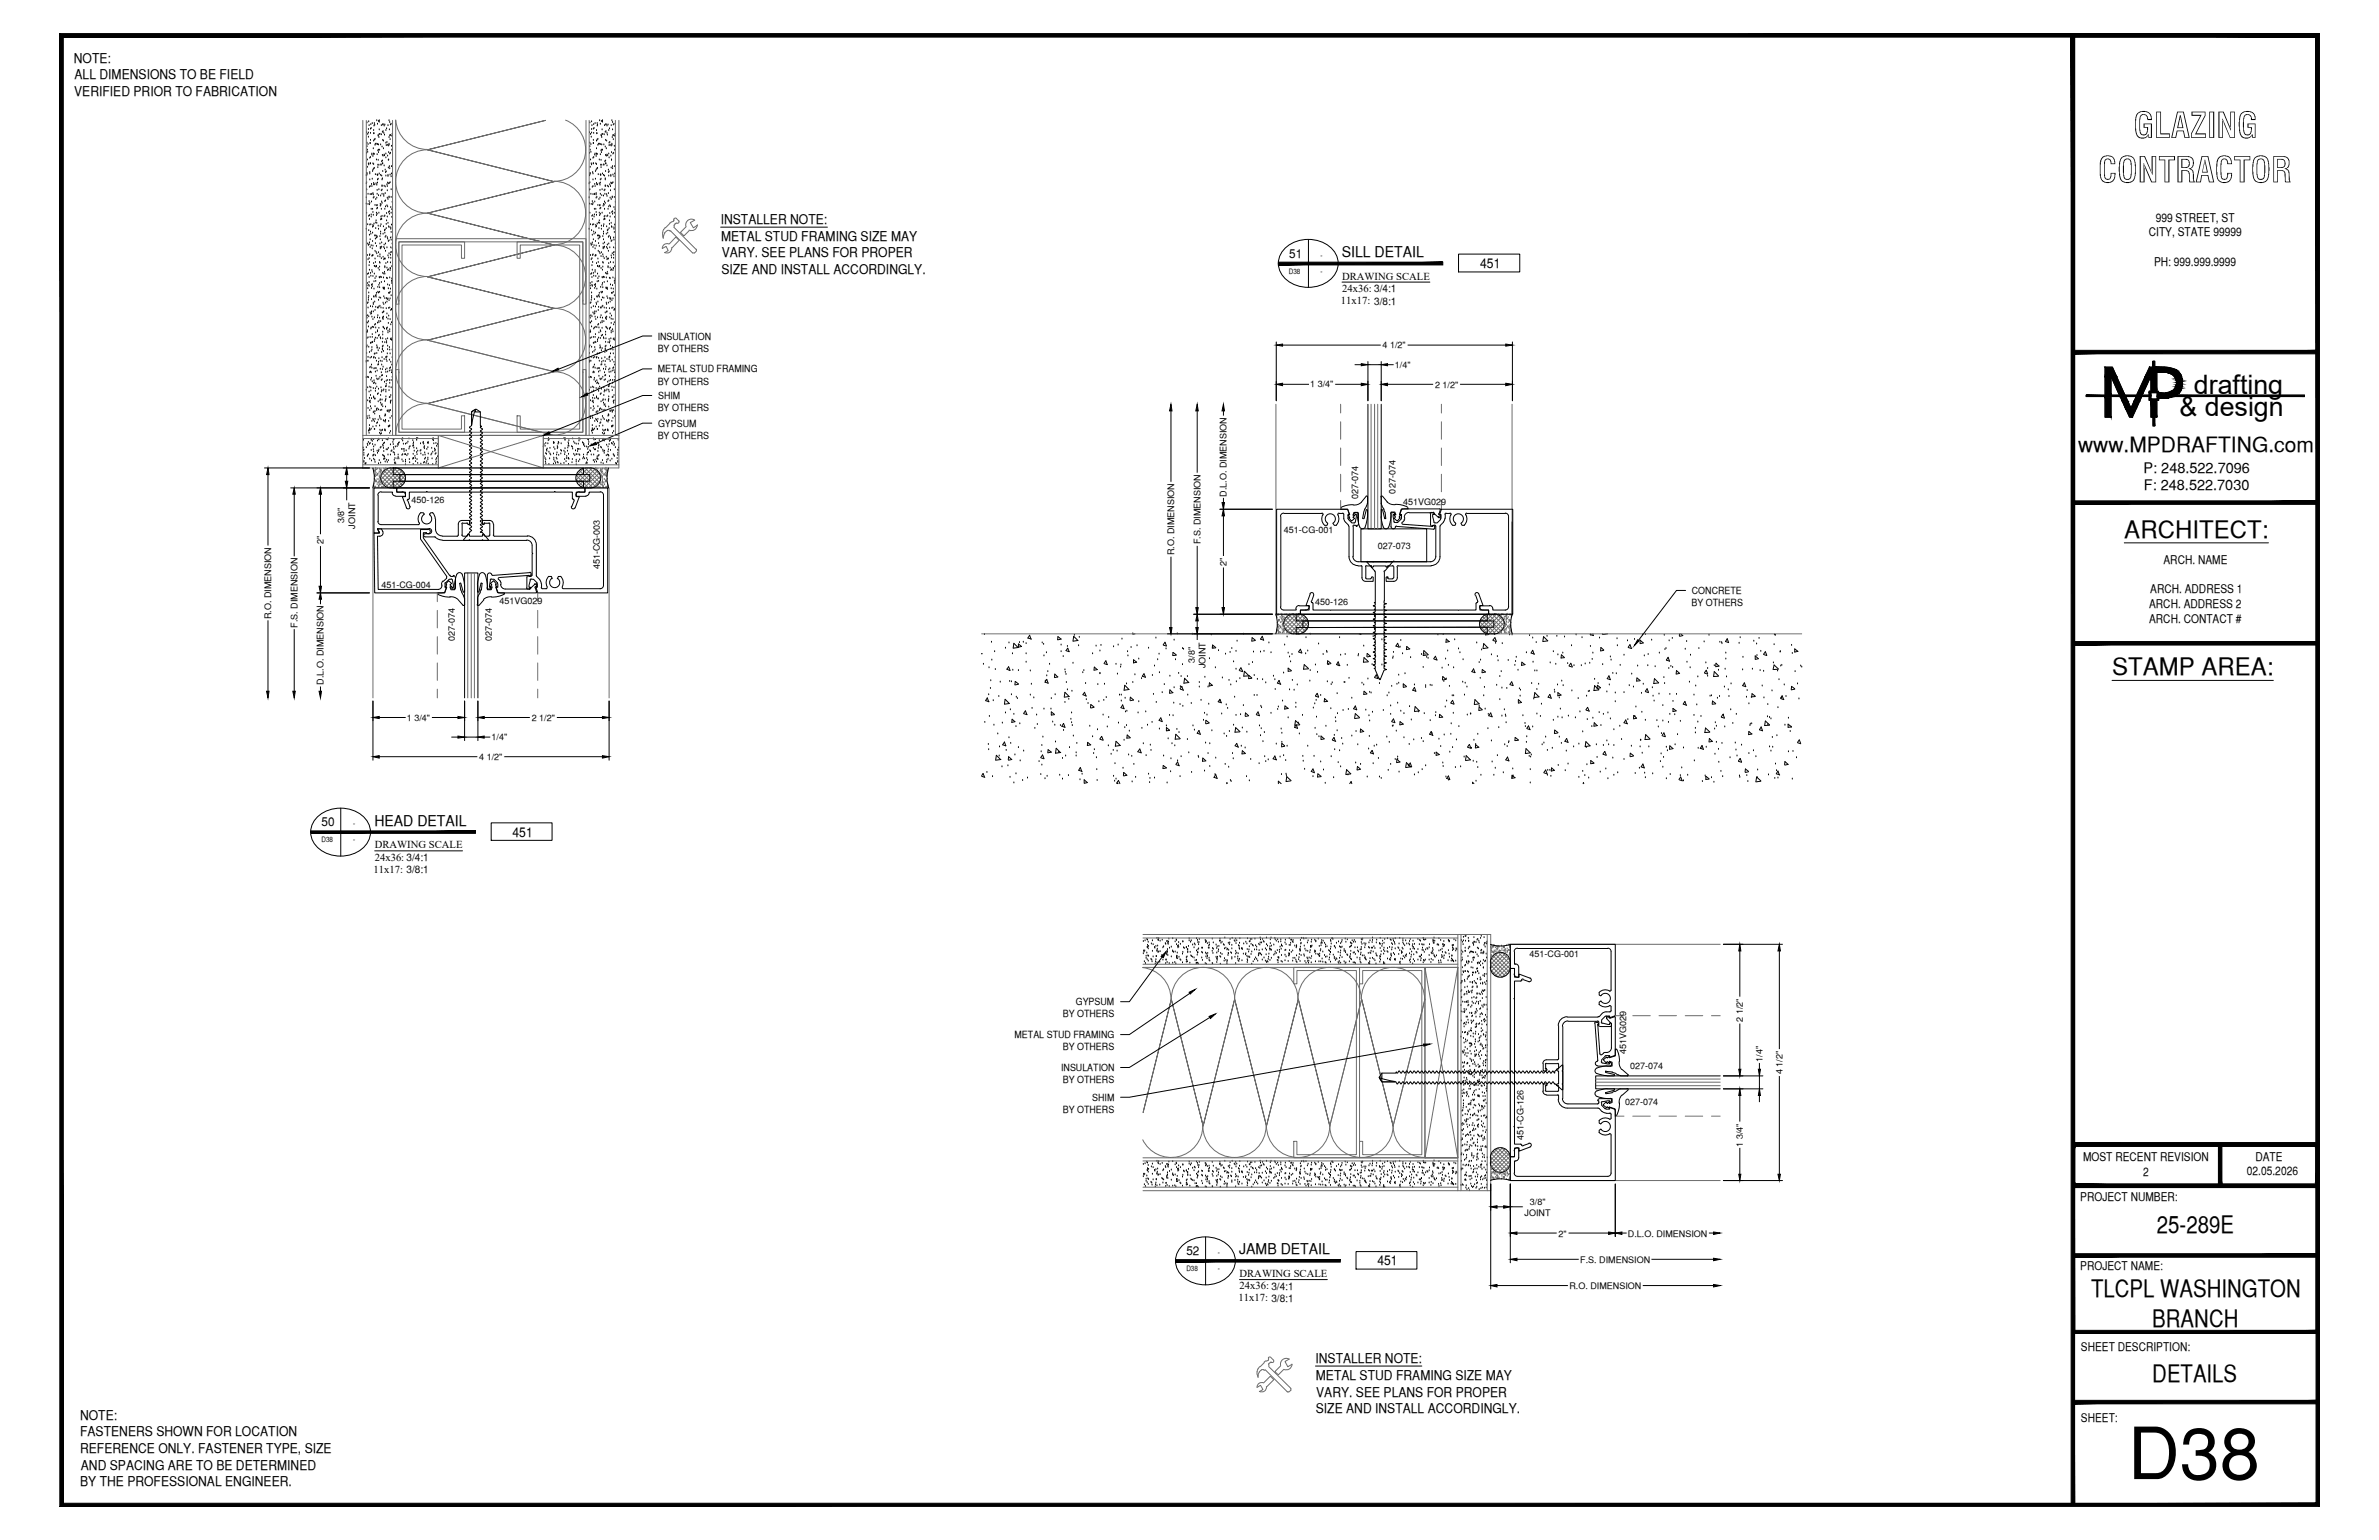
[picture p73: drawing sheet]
<svg xmlns="http://www.w3.org/2000/svg" width="432mm" height="279mm" viewBox="0 0 432 279" stroke-linecap="round" stroke-linejoin="round" font-family="sans-serif">
<defs><g id="words">
<text font-size="13.1" x="386.2" y="268.4">D38</text>
<g font-size="6.3">
<text x="387.2" y="25">GLAZING</text>
<text x="380.8" y="33.1">CONTRACTOR</text>
</g>
<g font-size="4.9">
<text x="398.2" y="71.5">drafting</text>
<text x="395.6" y="75.5">&amp; design</text>
</g>
<g font-size="4.4">
<text x="385.6" y="97.5">ARCHITECT:</text>
<text x="383.3" y="122.5">STAMP AREA:</text>
<text x="391.5" y="223.7">25-289E</text>
<text x="379.5" y="235.4">TLCPL WASHINGTON</text>
<text x="390.7" y="240.7">BRANCH</text>
<text x="390.7" y="250.7">DETAILS</text>
</g>
<text font-size="3.8" x="377.2" y="82">www.MPDRAFTING.com</text>
<g font-size="2.7">
<text x="243.5" y="46.7">SILL DETAIL</text>
<text x="67.9" y="149.8">HEAD DETAIL</text>
<text x="224.9" y="227.6">JAMB DETAIL</text>
</g>
<g font-size="2.6">
<text x="389.1" y="85.8">P: 248.522.7096</text>
<text x="389.1" y="89">F: 248.522.7030</text>
</g>
<g font-size="2.4">
<text x="13.4" y="11.4">NOTE:</text>
<text x="13.5" y="17.4">VERIFIED PRIOR TO FABRICATION</text>
<text x="13.5" y="14.4">ALL DIMENSIONS TO BE FIELD</text>
<text x="130.8" y="40.6">INSTALLER NOTE:</text>
<text x="130.9" y="43.7">METAL STUD FRAMING SIZE MAY</text>
<text x="131" y="46.7">VARY. SEE PLANS FOR PROPER</text>
<text x="130.9" y="49.7">SIZE AND INSTALL ACCORDINGLY.</text>
<text x="268.7" y="48.6">451</text>
<text x="93" y="151.8">451</text>
<text x="250" y="229.6">451</text>
<text x="238.8" y="247.3">INSTALLER NOTE:</text>
<text x="238.8" y="250.3">METAL STUD FRAMING SIZE MAY</text>
<text x="14.5" y="257.6">NOTE:</text>
<text x="238.8" y="256.3">SIZE AND INSTALL ACCORDINGLY.</text>
<text x="238.9" y="253.4">VARY. SEE PLANS FOR PROPER</text>
<text x="14.5" y="260.6">FASTENERS SHOWN FOR LOCATION</text>
<text x="14.5" y="263.7">REFERENCE ONLY. FASTENER TYPE, SIZE</text>
<text x="14.5" y="269.6">BY THE PROFESSIONAL ENGINEER.</text>
<text x="14.7" y="266.6">AND SPACING ARE TO BE DETERMINED</text>
</g>
<g font-size="2.2">
<text x="391.3" y="40.2">999 STREET, ST</text>
<text x="234" y="46.8">51</text>
<text x="390" y="42.9">CITY, STATE 99999</text>
<text x="391" y="48.2">PH: 999.999.9999</text>
<text x="390.3" y="107.6">ARCH. ADDRESS 1</text>
<text x="392.7" y="102.3">ARCH. NAME</text>
<text x="390.1" y="110.3">ARCH. ADDRESS 2</text>
<text x="390.1" y="113">ARCH. CONTACT #</text>
<text x="58.4" y="149.9">50</text>
<text x="378.1" y="210.6">MOST RECENT REVISION</text>
<text x="389" y="213.3">2</text>
<text x="407.8" y="213.2">02.05.2026</text>
<text x="409.4" y="210.6">DATE</text>
<text x="377.6" y="217.8">PROJECT NUMBER:</text>
<text x="215.3" y="227.7">52</text>
<text x="377.6" y="230.4">PROJECT NAME:</text>
<text x="377.7" y="245.2">SHEET DESCRIPTION:</text>
<text x="377.7" y="257.9">SHEET:</text>
</g>
<g font-size="1.9">
<text x="243.6" y="50.8">DRAWING SCALE</text>
<text x="243.6" y="53">24x36: 3/4:1</text>
<text x="243.4" y="55.2">11x17: 3/8:1</text>
<text x="68" y="153.9">DRAWING SCALE</text>
<text x="67.8" y="158.3">11x17: 3/8:1</text>
<text x="68" y="156.1">24x36: 3/4:1</text>
<text x="225" y="231.7">DRAWING SCALE</text>
<text x="225" y="233.9">24x36: 3/4:1</text>
<text x="224.8" y="236.1">11x17: 3/8:1</text>
</g>
<g font-size="1.8">
<text x="119.4" y="61.7">INSULATION</text>
<text x="119.4" y="63.8">BY OTHERS</text>
<text x="119.4" y="67.6">METAL STUD FRAMING</text>
<text x="119.4" y="69.8">BY OTHERS</text>
<text x="119.4" y="74.6">BY OTHERS</text>
<text x="119.4" y="77.5">GYPSUM</text>
<text x="119.4" y="72.5">SHIM</text>
<text x="119.4" y="79.6">BY OTHERS</text>
<text x="307.1" y="107.8">CONCRETE</text>
<text x="307" y="110">BY OTHERS</text>
<text x="192.9" y="184.6">BY OTHERS</text>
<text x="195.3" y="182.4">GYPSUM</text>
<text x="184.1" y="188.3">METAL STUD FRAMING</text>
<text x="192.9" y="190.6">BY OTHERS</text>
<text x="192.6" y="194.3">INSULATION</text>
<text x="192.9" y="196.5">BY OTHERS</text>
<text x="192.9" y="201.9">BY OTHERS</text>
<text x="198.2" y="199.8">SHIM</text>
</g>
<g font-size="1.6">
<text x="251" y="63.2">4 1/2&quot;</text>
<text x="237.8" y="70.3">1 3/4&quot;</text>
<text x="253.2" y="66.7">1/4&quot;</text>
<text x="260.5" y="70.4">2 1/2&quot;</text>
<text x="253.3" y="89.5" transform="rotate(-90 253.3 89.5)">027-074</text>
<text x="62.5" y="94.9" transform="rotate(-90 62.5 94.9)">3/8&quot;</text>
<text x="64.5" y="95.9" transform="rotate(-90 64.5 95.9)">JOINT</text>
<text x="74.7" y="91.2">450-126</text>
<text x="222.6" y="90.1" transform="rotate(-90 222.6 90.1)">D.L.O. DIMENSION</text>
<text x="246.5" y="90.5" transform="rotate(-90 246.5 90.5)">027-074</text>
<text x="254.7" y="91.6">451VG029</text>
<text x="58.7" y="98.7" transform="rotate(-90 58.7 98.7)">2&quot;</text>
<text x="213.1" y="100.7" transform="rotate(-90 213.1 100.7)">R.O. DIMENSION</text>
<text x="217.9" y="98.7" transform="rotate(-90 217.9 98.7)">F.S. DIMENSION</text>
<text x="233" y="96.8">451-CG-001</text>
<text x="250.1" y="99.6">027-073</text>
<text x="69.2" y="106.6">451-CG-004</text>
<text x="108.9" y="103.3" transform="rotate(-90 108.9 103.3)">451-CG-003</text>
<text x="222.6" y="102.7" transform="rotate(-90 222.6 102.7)">2&quot;</text>
<text x="49.2" y="112.3" transform="rotate(-90 49.2 112.3)">R.O. DIMENSION</text>
<text x="54" y="113.9" transform="rotate(-90 54 113.9)">F.S. DIMENSION</text>
<text x="90.7" y="109.5">451VG029</text>
<text x="238.7" y="109.8">450-126</text>
<text x="82.5" y="116.3" transform="rotate(-90 82.5 116.3)">027-074</text>
<text x="89.3" y="116.3" transform="rotate(-90 89.3 116.3)">027-074</text>
<text x="58.7" y="124.3" transform="rotate(-90 58.7 124.3)">D.L.O. DIMENSION</text>
<text x="216.9" y="120.3" transform="rotate(-90 216.9 120.3)">3/8&quot;</text>
<text x="218.8" y="121.2" transform="rotate(-90 218.8 121.2)">JOINT</text>
<text x="73.9" y="130.7">1 3/4&quot;</text>
<text x="96.5" y="130.7">2 1/2&quot;</text>
<text x="87" y="137.9">4 1/2&quot;</text>
<text x="89.2" y="134.3">1/4&quot;</text>
<text x="277.6" y="173.7">451-CG-001</text>
<text x="316.4" y="185.4" transform="rotate(-90 316.4 185.4)">2 1/2&quot;</text>
<text x="295.1" y="191.2" transform="rotate(-90 295.1 191.2)">451VG029</text>
<text x="295.9" y="194">027-074</text>
<text x="319.9" y="192.7" transform="rotate(-90 319.9 192.7)">1/4&quot;</text>
<text x="323.5" y="194.9" transform="rotate(-90 323.5 194.9)">4 1/2&quot;</text>
<text x="295" y="200.4">027-074</text>
<text x="276.5" y="206.8" transform="rotate(-90 276.5 206.8)">451-CG-126</text>
<text x="316.4" y="208" transform="rotate(-90 316.4 208)">1 3/4&quot;</text>
<text x="276.7" y="220.5">JOINT</text>
<text x="277.7" y="218.6">3/8&quot;</text>
<text x="282.9" y="224.3">2&quot;</text>
<text x="295.5" y="224.3">D.L.O. DIMENSION</text>
<text x="284.9" y="233.9">R.O. DIMENSION</text>
<text x="286.8" y="229.1">F.S. DIMENSION</text>
</g>
<g font-size="1.3">
<text x="239.6" y="46.8">-</text>
<text x="233.9" y="49.7">D38</text>
<text x="239.6" y="49.7">-</text>
<text x="64.1" y="149.9">-</text>
<text x="58.4" y="152.8">D38</text>
<text x="64.1" y="152.8">-</text>
<text x="221" y="227.7">-</text>
<text x="215.3" y="230.6">D38</text>
<text x="221" y="230.6">-</text>
</g>
</g></defs>
<!-- layer: SURROUNDING CONDITIONS -->
<g fill="none" stroke="#6c6c6c" stroke-width=".18">
<path d="M65.8 21.8v63.1h13.8M66.5 21.8v57.2M71.2 21.8v57.2M71.8 21.8v57.2M71.8 21.8a5.7 5.7 0 0 0 5.8 5.3M77.6 27.2a5.7 5.7 0 0 0-5.8 5.7 5.7 5.7 0 0 0 5.8 5.8 5.7 5.7 0 0 0-5.8 5.7 5.7 5.7 0 0 0 5.8 5.8 5.7 5.7 0 0 0-5.8 5.7 5.7 5.7 0 0 0 5.8 5.8 5.7 5.7 0 0 0-5.8 5.7 5.7 5.7 0 0 0 5.8 5.8M77.6 38.7l23-5.7-23 5.7M77.6 27.2l21.4-5.4-21.4 5.4M100.6 33l-23-5.8 23 5.8M102.6 21.8a5.7 5.7 0 0 1 3.6 6.4 5.7 5.7 0 0 1-5.6 4.7 5.7 5.7 0 0 1 5.7 5.7 5.7 5.7 0 0 1-5.7 5.8M106.4 21.8v57.2M106.9 21.8v57.2"/>
<path d="M111.7 21.8v57.2M112.3 21.8v63.1h-13.7M72.4 43.9h11.9v3h-.5v-2.5h-10.8v33.5h10.8v-2.5h.5v3h-11.9zM72.4 54.6v.6h-.6v-11.9h34.6v11.9h-.6v-.6M72.4 54.6v-10.7h33.4v10.7M72.4 54.6h.1M77.6 50.2l23-5.8-23 5.8M93.9 43.9h11.9v34.5h-11.9v-3h.5v2.5h10.8v-33.5h-10.8v2.5h-.5zM100.6 44.4a5.7 5.7 0 0 1 5.7 5.8 5.7 5.7 0 0 1-5.7 5.7 5.7 5.7 0 0 1 5.7 5.8 5.7 5.7 0 0 1-5.7 5.7 5.7 5.7 0 0 1 5.7 5.8 5.7 5.7 0 0 1-5.7 5.7M100.6 55.9l-23-5.7 23 5.7M100.6 44.4l-23-5.7 23 5.7M105.8 54.6h.1"/>
<path d="M65.8 79h13.8M65.8 79.6h13.8M72.4 67.6v-.5h-.6v11.9h34.6v-11.9h-.6v.5M72.4 67.6v10.8h33.4v-10.8M72.4 67.6h.1M77.6 73.2a5.7 5.7 0 0 0-5.8 5.8M77.6 73.2l23-5.8-23 5.8M77.6 61.7l23-5.8-23 5.8M77.6 73.2l23 5.8M77.6 61.7l23 5.7M79.6 79h19v5.9h-19zM79.6 79l19 5.9"/>
<path d="M79.6 79v5.9M98.6 79h13.7M98.6 79.6h13.7M98.6 79v5.9M98.6 79l-19 5.9M105.8 67.6h.1M65.8 84.3h13.8M69.2 87.1l1.3 1.4M69.4 85.8l2.7 2.7 1.5-1.5M69.7 85.4l2.9 2.9M70.2 85.1l2.8 2.9M70.4 85l-1.2 1.2"/>
<path d="M70.7 85l2.6 2.6M71.2 84.9l-2 2.1M71.4 84.9l2.2 2.2M71.9 85l-2.6 2.6M72.3 85l1.2 1.3-2.1 2.2-2.2-2.1M72.5 85.1l-2.8 2.8M73 85.3l-2.9 3M73.3 85.8l-2.7 2.7M98.6 84.3h13.7M104.8 85.8l2.8 2.7M105.2 85.3l2.9 3M105.7 85.1l2.8 2.8"/>
<path d="M105.9 85l-1.3 1.3 2.2 2.2 2.2-2.1M106.2 85l2.6 2.6M106.7 84.9l-2.1 2.2M106.9 84.9l2.1 2.1M107.4 85l-2.6 2.6M107.8 85l1.2 1.2M108 85.1l-2.8 2.9M108.5 85.4l-3 2.9M108.8 85.8l-2.7 2.7-1.5-1.5M109 87.1l-1.4 1.4M178.2 115h148.8M233 113l2.1 2"/>
<path d="M233.1 113.6l2.2-2.2 2.1 2.3-1.2 1.2M233.1 113.7l1.2 1.2M233.2 112.4l2.6 2.6M233.6 112l2.9 2.9M234 111.6l2.9 3M234.4 111.5l-1.4 1.4M234.5 111.4l2.7 2.8M236 111.4l-2.7 2.7M236 111.4l1.5 1.6M236.5 111.6l-2.9 3M237 112l-2.9 2.9M237.3 112.3l-2.7 2.7"/>
<path d="M237.5 112.9l-2.2 2.1M268.6 112.9l1.5-1.5 2.7 2.7M268.7 112.9l2.1 2.1M268.9 112.3l2.6 2.7M269.2 112l2.8 2.8M269.6 111.6l2.9 3M271.6 111.4l-2.7 2.8M271.7 111.4l1.3 1.4M272.2 111.6l-3 3M272.5 112l-2.8 2.9M272.9 112.4l-2.6 2.6M273 113.7l-1.2 1.2"/>
<path d="M273 113.6l-2.1-2.2-2.2 2.3 1.2 1.2M273 112.9l-2 2.1M207.4 175.5a5.7 5.7 0 0 1 5.1 5.8M207.5 175.5h57.1v34.6h-6v-34.6h6l-6 34.6h6l-6-34.6M207.5 174.9h57.1M207.5 169.5h63.1v46.5h-63.1M207.5 170.2h57.1M234.8 175.5h12v34.6h-12v-3h.6v2.4h10.8v-33.4h-10.8v2.4h-.6zM246.8 175.5h11.8v34.6h-11.8v-3h.5v2.4h10.8v-33.4h-10.8v2.4h-.5zM264.6 169.5v46.5M265.2 169.5v46.5M269.9 169.5v46.5"/>
<path d="M270.6 174.4l2.6 2.6M270.6 175.1l2.1 2.2M270.7 173.9l2.9 2.8M271 173.4l2.9 2.9M271.4 173.1l2.7 2.7-1.5 1.5M271.8 172.9l-1.2 1.2M272 172.8l2.1 2.2-2.2 2.2-1.3-1.2M272.6 172.8l-2 2.1M272.7 172.8l1.4 1.4M273.2 173l-2.6 2.6M273.6 173.4l-2.9 2.8M273.9 173.8l-2.9 2.9"/>
<path d="M274.1 174.3l-2.7 2.7M212.6 181.3l-5.1 20.6 5.1-20.6M212.6 181.3a5.7 5.7 0 0 1 5.7-5.8 5.7 5.7 0 0 1 5.8 5.8M224.1 181.3a5.7 5.7 0 0 1 5.7-5.8 5.7 5.7 0 0 1 5.8 5.8 5.7 5.7 0 0 1 5.7-5.8 5.7 5.7 0 0 1 5.8 5.8 5.7 5.7 0 0 1 5.7-5.8 5.7 5.7 0 0 1 5.8 5.8M224.1 181.3l-5.7 23 5.7-23M235.6 181.3l-5.7 23 5.7-23M247.1 181.3l-5.7 23M258.6 181.3l-5.7 23M207.5 215.4h57.1M207.5 210.1h57.1M207.5 210.6h57.1M218.4 204.3l-5.8-23 5.8 23"/>
<path d="M229.8 204.2a5.7 5.7 0 0 1-5.7 5.8 5.7 5.7 0 0 1-5.8-5.8 5.7 5.7 0 0 1-4.4 5.6 5.7 5.7 0 0 1-6.5-3M229.9 204.2a5.7 5.7 0 0 0 5.7 5.8 5.7 5.7 0 0 0 5.8-5.8 5.7 5.7 0 0 0 5.7 5.8 5.7 5.7 0 0 0 5.8-5.8 5.7 5.7 0 0 0 5.7 5.8M229.9 204.3l-5.8-23 5.8 23M241.4 204.3l-5.8-23 5.8 23M252.9 204.3l-5.8-23 5.8 23M270.6 209.6l1.3-1.3 2.2 2.2-2.1 2.2M270.6 209.9l2.6 2.6M270.6 210.6l2 2.1M270.6 211.5l1.2 1.2M270.7 209.4l2.9 2.8M271 208.9l2.9 2.9M271.4 208.5l2.7 2.8"/>
<path d="M272.6 208.3l1.5 1.5-2.7 2.7M272.7 208.3l-2.1 2.1M273.2 208.5l-2.6 2.6M273.6 208.9l-2.9 2.8M273.9 209.2l-2.9 3M274.1 211.3l-1.4 1.4"/>
</g>
<g fill="none" stroke="#000" stroke-width=".18">
<path d="M66.5 35.9h.1M66.5 37h.1M66.5 33.3h.1M66.5 31.9h.1M66.5 34.5h.1M66.5 33.1h.1M66.5 31.5h.1M66.5 27.8h.1M66.5 38.7h.1M66.5 34.4h.1M66.5 24.1h.1M66.6 31.7h.1"/>
<path d="M66.6 26h.1M66.6 22.3h.1M66.6 31.5h.1M66.6 26.6h.1M66.7 30.4h.1M66.7 29h.1M66.7 27.2h.1M66.7 27.6h.1M66.7 24.4h.1M66.8 26.2h.1M66.8 35.2h.1M66.8 37.1h.1"/>
<path d="M66.9 24.9h.1M66.9 23.5h.1M66.9 29.7h.1M66.9 24.1h.1M66.9 22.1h.1M66.9 29.9h.1M66.9 39.2h.1M67 22.8h.1M67 36.6h.1M67.1 37.1h.1M67.1 39.8h.1M67.1 39.1h.1"/>
<path d="M67.1 34h.1M67.1 31.6h.1M67.1 36.9h.1M67.1 32.6h.1M67.1 31.3h.1M67.1 28.7h.1M67.2 35.3h.1M67.2 26h.1M67.2 29.7h.1M67.2 33.8h.1M67.2 24.2h.1M67.2 25.5h.1"/>
<path d="M67.2 28.6h.1M67.2 23.4h.1M67.3 22.6h.1M67.4 39.4h.1M67.4 38h.1M67.4 39h.1M67.4 35.3h.1M67.4 23.3h.1M67.4 36.6h.1M67.4 33.5h.1M67.5 35.2h.1M67.5 33.8h.1"/>
<path d="M67.5 27.9h.1M67.5 28.1h.1M67.6 32.5h.1M67.6 22.4h.1M67.6 31.1h.1M67.6 38h.1M67.7 29.7h.1M67.7 28.4h.1M67.7 35.1h.1M67.7 30.9h.1M67.7 38.5h.1M67.8 27h.1"/>
<path d="M67.8 39.1h.1M67.8 35.4h.1M67.8 35.9h.1M67.8 25.6h.1M67.8 24.3h.1M67.8 33.5h.1M67.8 29.8h.1M67.8 27.9h.1M67.8 23.7h.1M67.8 33.3h.1M67.8 30.7h.1M67.9 22.9h.1"/>
<path d="M67.9 28h.1M67.9 24.3h.1M67.9 35.8h.1M67.9 22.4h.1M67.9 30.5h.1M67.9 25.4h.1M68 33.5h.1M68 22.7h.1M68.1 37.3h.1M68.1 26.4h.1M68.1 25.3h.1M68.1 31.7h.1"/>
<path d="M68.1 26.2h.1M68.2 36.2h.1M68.3 33.3h.1M68.3 38.7h.1M68.3 39.1h.1M68.3 29h.1M68.4 37.3h.1M68.4 35.9h.1M68.4 33.6h.1M68.4 26.2h.1M68.4 21.9h.1M68.4 37.9h.1"/>
<path d="M68.5 34.5h.1M68.5 37.3h.1M68.5 31.7h.1M68.5 28.1h.1M68.5 38.9h.1M68.5 35.2h.1M68.5 33.2h.1M68.5 31.8h.1M68.5 26.2h.1M68.5 22.5h.1M68.5 37.8h.1M68.5 32.6h.1"/>
<path d="M68.6 30.4h.1M68.6 31.7h.1M68.6 30h.1M68.6 27.4h.1M68.6 29.1h.1M68.6 24.6h.1M68.6 32.5h.1M68.6 24.7h.1M68.7 27.7h.1M68.7 26.3h.1M68.7 35.5h.1M68.7 27.2h.1"/>
<path d="M68.7 22h.1M68.8 25h.1M68.8 30h.1M68.8 38.7h.1M68.8 34.4h.1M68.8 23.6h.1M68.8 22.2h.1M68.8 24.4h.1M68.8 31.6h.1M68.8 21.9h.1M68.9 27.2h.1M69 24.4h.1"/>
<path d="M69 37.4h.1M69 37.1h.1M69.1 35.6h.1M69.1 31.8h.1M69.1 26.3h.1M69.1 39.9h.1M69.2 39.4h.1M69.2 30h.1M69.2 29.9h.1M69.2 37.2h.1M69.2 38h.1M69.2 24.4h.1"/>
<path d="M69.2 22.8h.1M69.2 39.8h.1M69.2 34.6h.1M69.3 36.6h.1M69.3 39.8h.1M69.3 31.9h.1M69.3 29.3h.1M69.3 35.2h.1M69.3 33.8h.1M69.3 39.2h.1M69.3 33.7h.1M69.3 36.9h.1"/>
<path d="M69.3 32.6h.1M69.3 34.5h.1M69.3 26.7h.1M69.4 32.4h.1M69.4 28.2h.1M69.4 29.7h.1M69.4 29.2h.1M69.4 24h.1M69.5 31.1h.1M69.5 29.7h.1M69.5 22.7h.1M69.5 25.5h.1"/>
<path d="M69.5 28.3h.1M69.5 22.6h.1M69.5 23.9h.1M69.6 27h.1M69.6 25.6h.1M69.7 24.2h.1M69.7 35.6h.1M69.7 35.3h.1M69.7 22.9h.1M69.7 39.3h.1M69.7 33.8h.1M69.7 30.1h.1"/>
<path d="M69.7 28.1h.1M69.8 28.3h.1M69.8 24.5h.1M69.8 22.7h.1M69.8 38h.1M69.8 39.2h.1M69.8 36.6h.1M69.9 35.1h.1M69.9 30.9h.1M69.9 33.9h.1M70 37.5h.1M70 36.4h.1"/>
<path d="M70 31.3h.1M70 31.9h.1M70 27.9h.1M70 23.7h.1M70 28.6h.1M70 26h.1M70.1 26.4h.1M70.1 31.2h.1M70.2 38.7h.1M70.2 23.4h.1M70.2 37.3h.1M70.2 33.5h.1"/>
<path d="M70.2 25.8h.1M70.3 35.9h.1M70.3 34.6h.1M70.3 39.4h.1M70.3 33.8h.1M70.3 26.4h.1M70.4 33.2h.1M70.4 37.5h.1M70.4 28.3h.1M70.4 31.8h.1M70.4 32h.1M70.4 22.8h.1"/>
<path d="M70.4 36.2h.1M70.5 30.5h.1M70.5 29.1h.1M70.5 26.5h.1M70.5 33.3h.1M70.5 27.7h.1M70.5 29h.1M70.5 38.5h.1M70.6 26.4h.1M70.6 25h.1M70.6 35.8h.1M70.6 26.2h.1"/>
<path d="M70.6 21.9h.1M70.6 35.9h.1M70.7 23.6h.1M70.7 30.2h.1M70.7 38.9h.1M70.7 38.4h.1M70.7 33.3h.1M70.7 22.2h.1M70.7 24.6h.1M70.7 30.6h.1M70.7 27.9h.1M70.8 31.7h.1"/>
<path d="M70.8 33.1h.1M70.8 25.3h.1M70.9 24.6h.1M70.9 27.8h.1M70.9 22.7h.1M70.9 37.7h.1M71 35.8h.1M71 32.1h.1M71 38.7h.1M71 34.4h.1M71 22.5h.1M71.1 30.2h.1"/>
<path d="M71.1 26.5h.1M71.1 31.6h.1M71.1 39.4h.1M71.1 38h.1M71.1 24.7h.1M71.1 27.2h.1M71.2 36.7h.1M71.2 24.4h.1M106.9 35.9h.1M106.9 33.3h.1M107 34.5h.1M107 37h.1"/>
<path d="M107 27.8h.1M107 31.9h.1M107 24.1h.1M107.1 33.1h.1M107.1 31.7h.1M107.1 31.5h.1M107.1 26h.1M107.1 22.3h.1M107.1 38.7h.1M107.1 34.4h.1M107.1 26.6h.1M107.1 30.4h.1"/>
<path d="M107.1 27.2h.1M107.2 29h.1M107.2 24.4h.1M107.3 27.6h.1M107.3 26.2h.1M107.3 35.2h.1M107.3 24.9h.1M107.3 29.7h.1M107.3 37.1h.1M107.4 23.5h.1M107.4 22.1h.1M107.4 24.1h.1"/>
<path d="M107.4 29.9h.1M107.4 22.8h.1M107.4 39.2h.1M107.5 36.6h.1M107.5 34h.1M107.6 37.1h.1M107.6 39.8h.1M107.6 39.1h.1M107.6 31.3h.1M107.6 35.3h.1M107.6 31.6h.1M107.6 36.9h.1"/>
<path d="M107.6 32.6h.1M107.6 33.8h.1M107.6 28.7h.1M107.7 29.7h.1M107.7 26h.1M107.7 25.5h.1M107.7 23.4h.1M107.8 24.2h.1M107.8 22.6h.1M107.8 28.6h.1M107.8 39.4h.1M107.8 23.3h.1"/>
<path d="M107.9 38h.1M107.9 39h.1M107.9 35.3h.1M107.9 36.6h.1M107.9 35.2h.1M107.9 33.5h.1M107.9 28.1h.1M108 33.8h.1M108 27.9h.1M108 22.4h.1M108.1 32.5h.1M108.1 31.1h.1"/>
<path d="M108.1 29.7h.1M108.1 38h.1M108.2 28.4h.1M108.2 35.4h.1M108.2 35.1h.1M108.2 30.9h.1M108.2 38.5h.1M108.2 35.9h.1M108.3 27h.1M108.3 25.6h.1M108.3 39.1h.1M108.3 29.8h.1"/>
<path d="M108.3 27.9h.1M108.3 23.7h.1M108.3 33.3h.1M108.3 24.3h.1M108.3 33.5h.1M108.3 28h.1M108.3 35.8h.1M108.3 30.7h.1M108.4 22.9h.1M108.4 22.4h.1M108.4 28h.1M108.4 25.4h.1"/>
<path d="M108.5 33.5h.1M108.5 30.5h.1M108.5 22.7h.1M108.5 37.3h.1M108.5 26.4h.1M108.5 25.3h.1M108.6 31.7h.1M108.6 26.2h.1M108.7 36.2h.1M108.8 38.7h.1M108.8 33.3h.1M108.8 29h.1"/>
<path d="M108.8 37.3h.1M108.8 39.1h.1M108.8 26.2h.1M108.8 21.9h.1M108.9 35.9h.1M108.9 34.5h.1M108.9 37.3h.1M108.9 33.6h.1M108.9 37.9h.1M109 33.2h.1M109 31.7h.1M109 28.1h.1"/>
<path d="M109 22.5h.1M109 38.9h.1M109 35.2h.1M109 32.6h.1M109 31.8h.1M109 26.2h.1M109 37.8h.1M109 30h.1M109.1 30.4h.1M109.1 29.1h.1M109.1 24.6h.1M109.1 32.5h.1"/>
<path d="M109.1 27.4h.1M109.2 27.7h.1M109.2 24.7h.1M109.2 22h.1M109.2 26.3h.1M109.2 25h.1M109.2 35.5h.1M109.2 30h.1M109.2 27.2h.1M109.3 23.6h.1M109.3 24.4h.1M109.3 38.7h.1"/>
<path d="M109.3 34.4h.1M109.3 22.2h.1M109.3 31.6h.1M109.3 27.2h.1M109.3 21.9h.1M109.4 24.4h.1M109.5 37.4h.1M109.5 35.6h.1M109.5 31.8h.1M109.5 37.1h.1M109.6 30h.1M109.6 26.3h.1"/>
<path d="M109.6 29.9h.1M109.6 39.9h.1M109.7 39.4h.1M109.7 24.4h.1M109.7 37.2h.1M109.7 34.6h.1M109.7 38h.1M109.7 36.6h.1M109.7 22.8h.1M109.7 39.8h.1M109.7 31.9h.1M109.8 35.2h.1"/>
<path d="M109.8 39.2h.1M109.8 39.8h.1M109.8 34.5h.1M109.8 29.3h.1M109.9 33.8h.1M109.9 32.4h.1M109.9 33.7h.1M109.9 36.9h.1M109.9 32.6h.1M109.9 26.7h.1M109.9 24h.1M109.9 31.1h.1"/>
<path d="M109.9 28.2h.1M109.9 29.7h.1M109.9 25.5h.1M109.9 29.2h.1M110 29.7h.1M110 22.7h.1M110 22.6h.1M110 23.9h.1M110 28.3h.1M110 27h.1M110.1 25.6h.1M110.1 35.3h.1"/>
<path d="M110.2 24.2h.1M110.2 22.9h.1M110.2 39.3h.1M110.2 35.6h.1M110.2 30.1h.1M110.2 28.1h.1M110.2 33.8h.1M110.2 24.5h.1M110.3 28.3h.1M110.3 39.2h.1M110.4 22.7h.1M110.4 38h.1"/>
<path d="M110.4 36.6h.1M110.4 35.1h.1M110.4 30.9h.1M110.4 33.9h.1M110.4 31.3h.1M110.5 37.5h.1M110.5 31.9h.1M110.5 27.9h.1M110.5 23.7h.1M110.5 36.4h.1M110.6 26.4h.1M110.6 31.2h.1"/>
<path d="M110.6 28.6h.1M110.6 26h.1M110.6 23.4h.1M110.7 38.7h.1M110.7 37.3h.1M110.7 33.5h.1M110.7 25.8h.1M110.7 35.9h.1M110.7 39.4h.1M110.7 26.4h.1M110.8 34.6h.1M110.8 37.5h.1"/>
<path d="M110.8 33.8h.1M110.9 33.2h.1M110.9 31.8h.1M110.9 32h.1M110.9 28.3h.1M110.9 30.5h.1M110.9 26.5h.1M110.9 22.8h.1M110.9 36.2h.1M111 29.1h.1M111 27.7h.1M111 33.3h.1"/>
<path d="M111 29h.1M111.1 26.4h.1M111.1 26.2h.1M111.1 21.9h.1M111.1 38.5h.1M111.1 25h.1M111.1 35.8h.1M111.1 35.9h.1M111.1 33.3h.1M111.2 23.6h.1M111.2 22.2h.1M111.2 30.2h.1"/>
<path d="M111.2 38.9h.1M111.2 38.4h.1M111.2 30.6h.1M111.3 24.6h.1M111.3 31.7h.1M111.3 33.1h.1M111.3 27.9h.1M111.3 25.3h.1M111.3 22.7h.1M111.4 27.8h.1M111.4 37.7h.1M111.4 32.1h.1"/>
<path d="M111.4 22.5h.1M111.5 35.8h.1M111.5 26.5h.1M111.5 38.7h.1M111.5 34.4h.1M111.6 39.4h.1M111.6 30.2h.1M111.6 24.7h.1M111.6 31.6h.1M111.6 27.2h.1M111.6 38h.1M111.6 24.4h.1"/>
<path d="M111.7 36.7h.1M66.5 41.6h.1M66.5 57.4h.1M66.5 58.5h.1M66.6 51.9h.1M66.6 57.7h.1M66.7 46.4h.1M66.7 51.4h.1M66.7 55.1h.1M66.7 58.6h.1M66.7 57.3h.1M66.7 40.8h.1"/>
<path d="M66.7 44.3h.1M66.7 52.4h.1M66.7 49.8h.1M66.8 55.9h.1M66.8 54.9h.1M66.8 47.1h.1M66.9 54.5h.1M66.9 59.3h.1M66.9 58.4h.1M66.9 54.1h.1M66.9 49.7h.1M66.9 44.5h.1"/>
<path d="M66.9 53.1h.1M66.9 51.8h.1M66.9 57.5h.1M66.9 53.8h.1M66.9 41.8h.1M67 50.4h.1M67 51.9h.1M67 48.2h.1M67 51.2h.1M67 46.9h.1M67 44.4h.1M67.1 49h.1"/>
<path d="M67.1 47.6h.1M67.1 46.4h.1M67.1 42.7h.1M67.1 44.1h.1M67.1 46.2h.1M67.1 40.8h.1M67.2 44.9h.1M67.2 43.5h.1M67.2 56.8h.1M67.2 42.1h.1M67.2 55.6h.1M67.2 49.6h.1"/>
<path d="M67.3 40.8h.1M67.3 50.1h.1M67.3 42.5h.1M67.3 59.7h.1M67.3 57h.1M67.4 44.6h.1M67.4 59.5h.1M67.4 56.6h.1M67.4 52.3h.1M67.4 56.9h.1M67.4 54.4h.1M67.4 51.8h.1"/>
<path d="M67.5 57.5h.1M67.5 49.1h.1M67.5 46.5h.1M67.6 52h.1M67.6 49.4h.1M67.6 45.1h.1M67.6 51.6h.1M67.6 59.4h.1M67.6 55.7h.1M67.6 46.4h.1M67.6 42.3h.1M67.6 43.8h.1"/>
<path d="M67.6 41.2h.1M67.7 58h.1M67.7 50.2h.1M67.7 44.6h.1M67.7 40.9h.1M67.7 46.4h.1M67.8 56.6h.1M67.8 55.2h.1M67.8 55h.1M67.8 41.1h.1M67.8 53.8h.1M67.8 59.4h.1"/>
<path d="M67.8 47.8h.1M67.9 52.5h.1M67.9 51.1h.1M67.9 53.9h.1M67.9 40.6h.1M67.9 49.7h.1M67.9 48.3h.1M67.9 57.7h.1M68 48.3h.1M68 42.8h.1M68 54.8h.1M68 59h.1"/>
<path d="M68.1 47h.1M68.1 45.6h.1M68.1 50.5h.1M68.1 56.3h.1M68.1 44.2h.1M68.1 47.6h.1M68.1 43.4h.1M68.1 58.9h.1M68.1 53.7h.1M68.2 42.8h.1M68.2 41.5h.1M68.2 59.5h.1"/>
<path d="M68.2 55.8h.1M68.2 40.4h.1M68.2 51.1h.1M68.2 48.5h.1M68.3 40.1h.1M68.3 53.9h.1M68.3 50.2h.1M68.3 53.6h.1M68.3 45.8h.1M68.3 48.4h.1M68.3 44.7h.1M68.3 53.2h.1"/>
<path d="M68.3 48.3h.1M68.3 43.2h.1M68.4 42.9h.1M68.4 46h.1M68.4 40.5h.1M68.5 43.1h.1M68.5 58.6h.1M68.5 57.7h.1M68.5 55.9h.1M68.6 57.3h.1M68.6 52.1h.1M68.6 46.5h.1"/>
<path d="M68.6 53h.1M68.6 55.9h.1M68.6 41h.1M68.6 48.7h.1M68.7 54.5h.1M68.7 53.1h.1M68.7 45.8h.1M68.7 41.6h.1M68.8 51.8h.1M68.8 59.6h.1M68.8 58.5h.1M68.8 58.3h.1"/>
<path d="M68.8 55.7h.1M68.8 50.4h.1M68.8 49h.1M68.8 54h.1M68.9 47.6h.1M68.9 57.7h.1M68.9 52.2h.1M68.9 48.5h.1M68.9 51.4h.1M68.9 53h.1M68.9 50.4h.1M69 46.2h.1"/>
<path d="M69 46.6h.1M69 42.9h.1M69 44.3h.1M69 55.6h.1M69 47.8h.1M69 44.9h.1M69 43.5h.1M69 41.1h.1M69 50.3h.1M69 45.1h.1M69.1 42.1h.1M69.1 58.4h.1"/>
<path d="M69.1 54.1h.1M69.1 42.5h.1M69.2 40.8h.1M69.2 55.9h.1M69.2 45h.1M69.2 50.4h.1M69.2 51.2h.1M69.2 46.9h.1M69.3 44.8h.1M69.3 44.1h.1M69.4 56.8h.1M69.5 57.8h.1"/>
<path d="M69.5 49.6h.1M69.5 57.7h.1M69.5 59.4h.1M69.5 58h.1M69.5 55.9h.1M69.5 52.3h.1M69.5 46.7h.1M69.5 42.5h.1M69.5 55h.1M69.6 56.6h.1M69.6 50.4h.1M69.6 41.1h.1"/>
<path d="M69.6 59.5h.1M69.6 57.5h.1M69.6 52.4h.1M69.7 55.2h.1M69.7 53.8h.1M69.7 44.9h.1M69.7 56.6h.1M69.7 49.7h.1M69.7 47.1h.1M69.7 52.5h.1M69.7 52.3h.1M69.7 44.4h.1"/>
<path d="M69.8 51.1h.1M69.8 59.7h.1M69.8 49.4h.1M69.8 45.1h.1M69.8 47h.1M69.8 41.8h.1M69.8 49.7h.1M69.8 48.4h.1M69.8 54.2h.1M69.8 48.6h.1M69.8 42.3h.1M69.9 47h.1"/>
<path d="M69.9 43.1h.1M69.9 41.7h.1M70 45.6h.1M70 44.3h.1M70 55h.1M70 42.9h.1M70 47.8h.1M70.1 41.5h.1M70.1 56h.1M70.1 40.7h.1M70.2 40.1h.1M70.2 59.8h.1"/>
<path d="M70.2 54.2h.1M70.2 50.5h.1M70.2 57.7h.1M70.2 59.6h.1M70.2 48.6h.1M70.2 45h.1M70.2 54.8h.1M70.2 57h.1M70.3 43.1h.1M70.3 50.5h.1M70.3 59.5h.1M70.3 54.4h.1"/>
<path d="M70.4 47.6h.1M70.4 43.4h.1M70.4 51.7h.1M70.4 49.1h.1M70.4 57.9h.1M70.4 40.5h.1M70.4 54.2h.1M70.4 46.4h.1M70.5 58.7h.1M70.5 52.4h.1M70.5 49h.1M70.5 43.8h.1"/>
<path d="M70.5 57.3h.1M70.5 55.9h.1M70.5 46.8h.1M70.5 53.2h.1M70.5 41.1h.1M70.6 54.5h.1M70.6 41.3h.1M70.6 46h.1M70.6 43.7h.1M70.7 53.2h.1M70.7 51.8h.1M70.7 50.4h.1"/>
<path d="M70.7 59.8h.1M70.7 55.9h.1M70.8 49.1h.1M70.8 58h.1M70.8 54.2h.1M70.8 48.7h.1M70.8 53h.1M70.9 47.7h.1M70.9 46.3h.1M70.9 52.5h.1M70.9 43.2h.1M70.9 48.8h.1"/>
<path d="M70.9 45h.1M70.9 46.9h.1M70.9 41.3h.1M70.9 45.8h.1M70.9 41.6h.1M70.9 58.9h.1M70.9 56.3h.1M71 43.6h.1M71 42.2h.1M71 53.7h.1M71.1 40.8h.1M71.1 56.1h.1"/>
<path d="M71.1 58.5h.1M71.1 56.2h.1M71.1 51.1h.1M71.1 50.6h.1M71.1 51.4h.1M71.1 48.4h.1M71.1 45.8h.1M71.2 45.1h.1M71.2 44.3h.1M71.2 50.9h.1M71.2 43.1h.1M106.9 41.6h.1"/>
<path d="M107.1 57.4h.1M107.1 58.5h.1M107.1 51.9h.1M107.1 51.4h.1M107.1 57.7h.1M107.1 55.1h.1M107.2 58.6h.1M107.2 46.4h.1M107.2 40.8h.1M107.2 52.4h.1M107.3 57.3h.1M107.3 44.3h.1"/>
<path d="M107.3 54.9h.1M107.3 49.8h.1M107.3 55.9h.1M107.3 54.5h.1M107.3 47.1h.1M107.3 44.5h.1M107.4 53.1h.1M107.4 59.3h.1M107.4 53.8h.1M107.4 58.4h.1M107.4 54.1h.1M107.4 49.7h.1"/>
<path d="M107.4 41.8h.1M107.4 51.8h.1M107.4 50.4h.1M107.4 57.5h.1M107.4 48.2h.1M107.4 51.2h.1M107.4 46.9h.1M107.4 44.4h.1M107.5 49h.1M107.5 51.9h.1M107.5 42.7h.1M107.5 44.1h.1"/>
<path d="M107.6 47.6h.1M107.6 46.4h.1M107.6 40.8h.1M107.6 46.2h.1M107.6 44.9h.1M107.6 56.8h.1M107.7 43.5h.1M107.7 55.6h.1M107.7 49.6h.1M107.8 42.1h.1M107.8 40.8h.1M107.8 50.1h.1"/>
<path d="M107.8 59.7h.1M107.8 44.6h.1M107.8 42.5h.1M107.8 57h.1M107.9 59.5h.1M107.9 54.4h.1M107.9 51.8h.1M107.9 56.6h.1M107.9 52.3h.1M107.9 56.9h.1M108 57.5h.1M108 49.4h.1"/>
<path d="M108 45.1h.1M108 49.1h.1M108 46.5h.1M108.1 55.7h.1M108.1 52h.1M108.1 42.3h.1M108.1 51.6h.1M108.1 43.8h.1M108.1 59.4h.1M108.1 58h.1M108.1 50.2h.1M108.1 46.4h.1"/>
<path d="M108.1 40.9h.1M108.1 41.2h.1M108.2 56.6h.1M108.2 44.6h.1M108.2 55h.1M108.3 55.2h.1M108.3 47.8h.1M108.3 41.1h.1M108.3 53.8h.1M108.3 52.5h.1M108.3 59.4h.1M108.4 51.1h.1"/>
<path d="M108.4 53.9h.1M108.4 40.6h.1M108.5 49.7h.1M108.5 48.3h.1M108.5 42.8h.1M108.5 57.7h.1M108.5 47h.1M108.5 54.8h.1M108.5 50.5h.1M108.5 59h.1M108.6 45.6h.1M108.6 47.6h.1"/>
<path d="M108.6 43.4h.1M108.6 56.3h.1M108.6 53.7h.1M108.6 44.2h.1M108.6 42.8h.1M108.6 55.8h.1M108.6 40.4h.1M108.6 58.9h.1M108.6 51.1h.1M108.7 41.5h.1M108.7 59.5h.1M108.7 50.2h.1"/>
<path d="M108.7 53.6h.1M108.7 48.5h.1M108.8 40.1h.1M108.8 53.9h.1M108.8 48.4h.1M108.8 44.7h.1M108.8 53.2h.1M108.8 45.8h.1M108.8 43.2h.1M108.8 42.9h.1M108.8 48.3h.1M108.8 40.5h.1"/>
<path d="M108.9 46h.1M108.9 43.1h.1M109 57.7h.1M109 58.6h.1M109 52.1h.1M109 55.9h.1M109.1 57.3h.1M109.1 55.9h.1M109.1 46.5h.1M109.1 53h.1M109.1 48.7h.1M109.2 54.5h.1"/>
<path d="M109.2 41h.1M109.2 45.8h.1M109.2 41.6h.1M109.2 53.1h.1M109.3 51.8h.1M109.3 50.4h.1M109.3 59.6h.1M109.3 58.5h.1M109.3 58.3h.1M109.3 55.7h.1M109.3 49h.1M109.3 57.7h.1"/>
<path d="M109.3 54h.1M109.3 51.4h.1M109.3 53h.1M109.4 47.6h.1M109.4 46.2h.1M109.4 52.2h.1M109.4 48.5h.1M109.4 42.9h.1M109.4 55.6h.1M109.4 50.4h.1M109.5 44.9h.1M109.5 46.6h.1"/>
<path d="M109.5 44.3h.1M109.5 47.8h.1M109.5 45.1h.1M109.5 43.5h.1M109.5 42.1h.1M109.5 41.1h.1M109.5 50.3h.1M109.5 42.5h.1M109.6 40.8h.1M109.6 58.4h.1M109.6 54.1h.1M109.6 45h.1"/>
<path d="M109.7 55.9h.1M109.7 50.4h.1M109.7 51.2h.1M109.7 46.9h.1M109.7 44.8h.1M109.7 44.1h.1M109.9 56.8h.1M109.9 57.8h.1M109.9 49.6h.1M110 59.4h.1M110 52.3h.1M110 57.7h.1"/>
<path d="M110 58h.1M110 55.9h.1M110 50.4h.1M110 46.7h.1M110 42.5h.1M110 55h.1M110 52.4h.1M110.1 56.6h.1M110.1 55.2h.1M110.1 44.9h.1M110.1 41.1h.1M110.1 59.5h.1"/>
<path d="M110.1 57.5h.1M110.1 49.7h.1M110.2 53.8h.1M110.2 56.6h.1M110.2 52.3h.1M110.2 47.1h.1M110.2 52.5h.1M110.2 51.1h.1M110.2 59.7h.1M110.2 49.4h.1M110.2 45.1h.1M110.2 44.4h.1"/>
<path d="M110.2 41.8h.1M110.3 49.7h.1M110.3 54.2h.1M110.3 42.3h.1M110.3 47h.1M110.4 48.4h.1M110.4 48.6h.1M110.4 41.7h.1M110.4 47h.1M110.4 45.6h.1M110.4 43.1h.1M110.4 55h.1"/>
<path d="M110.5 44.3h.1M110.5 47.8h.1M110.6 42.9h.1M110.6 41.5h.1M110.6 40.1h.1M110.6 59.8h.1M110.6 56h.1M110.6 50.5h.1M110.6 40.7h.1M110.6 59.6h.1M110.7 54.2h.1M110.7 45h.1"/>
<path d="M110.7 57.7h.1M110.7 48.6h.1M110.7 54.8h.1M110.7 50.5h.1M110.7 57h.1M110.7 54.4h.1M110.8 43.1h.1M110.8 47.6h.1M110.8 43.4h.1M110.8 59.5h.1M110.8 51.7h.1M110.9 54.2h.1"/>
<path d="M110.9 49.1h.1M110.9 58.7h.1M110.9 57.9h.1M110.9 52.4h.1M110.9 40.5h.1M110.9 46.4h.1M110.9 43.8h.1M111 57.3h.1M111 46.8h.1M111 53.2h.1M111 49h.1M111 41.1h.1"/>
<path d="M111.1 55.9h.1M111.1 54.5h.1M111.1 41.3h.1M111.1 43.7h.1M111.1 53.2h.1M111.1 46h.1M111.2 51.8h.1M111.2 59.8h.1M111.3 50.4h.1M111.3 49.1h.1M111.3 58h.1M111.3 54.2h.1"/>
<path d="M111.3 55.9h.1M111.3 47.7h.1M111.3 52.5h.1M111.3 48.7h.1M111.3 53h.1M111.3 48.8h.1M111.4 46.3h.1M111.4 45h.1M111.4 46.9h.1M111.4 43.2h.1M111.4 45.8h.1M111.4 58.9h.1"/>
<path d="M111.4 43.6h.1M111.4 41.3h.1M111.4 41.6h.1M111.4 56.3h.1M111.5 42.2h.1M111.5 58.5h.1M111.5 53.7h.1M111.5 51.1h.1M111.6 40.8h.1M111.6 56.1h.1M111.6 51.4h.1M111.6 56.2h.1"/>
<path d="M111.6 48.4h.1M111.6 50.6h.1M111.6 50.9h.1M111.6 45.8h.1M111.7 45.1h.1M111.7 44.3h.1M111.7 43.1h.1M66 79.9h.1M66.5 65.5h.1M66.5 68.5h.1M66.5 65.7h.1M66.5 70.8h.1"/>
<path d="M66.5 64.1h.1M66.5 62.9h.1M66.5 63h.1M66.5 60.3h.1M66.6 62.7h.1M66.6 61.4h.1M66.6 75.6h.1M66.6 65.5h.1M66.7 60h.1M66.7 60.3h.1M66.7 75.9h.1M66.7 70.4h.1"/>
<path d="M66.7 72.7h.1M66.7 68.5h.1M66.8 74.1h.1M66.8 64.8h.1M66.8 65.5h.1M66.8 61.3h.1M66.9 68.5h.1M66.9 63h.1M66.9 78.2h.1M67 78.6h.1M67 71.1h.1M67 75.5h.1"/>
<path d="M67.1 77.2h.1M67.1 77.8h.1M67.1 72.3h.1M67.1 63.9h.1M67.1 78h.1M67.1 72.9h.1M67.1 75.9h.1M67.1 74.5h.1M67.1 66.7h.1M67.1 70.2h.1M67.1 67.6h.1M67.2 73.1h.1"/>
<path d="M67.2 61.2h.1M67.2 78h.1M67.2 72.8h.1M67.2 65h.1M67.2 71.8h.1M67.2 73.8h.1M67.2 67.5h.1M67.2 62.3h.1M67.3 70.4h.1M67.3 69h.1M67.3 70.9h.1M67.3 66.6h.1"/>
<path d="M67.4 67.6h.1M67.4 77.9h.1M67.4 74.2h.1M67.4 63.8h.1M67.4 62.2h.1M67.4 79.9h.1M67.4 66.2h.1M67.4 64.8h.1M67.4 72.3h.1M67.4 68.6h.1M67.5 63.5h.1M67.5 66.8h.1"/>
<path d="M67.5 63.1h.1M67.5 76.5h.1M67.5 79.7h.1M67.6 62.1h.1M67.6 60.7h.1M67.6 61.2h.1M67.6 69.3h.1M67.6 62.2h.1M67.7 76.1h.1M67.7 77.5h.1M67.8 70.5h.1M67.8 76.3h.1"/>
<path d="M67.8 74.9h.1M67.8 65h.1M67.8 72h.1M67.8 72.2h.1M67.8 69.6h.1M67.8 79.8h.1M67.9 69.1h.1M67.9 64.8h.1M67.9 74.7h.1M67.9 66.9h.1M67.9 77.9h.1M67.9 76.5h.1"/>
<path d="M67.9 62h.1M67.9 69.5h.1M67.9 64.3h.1M68 75.1h.1M68 77.9h.1M68 72.4h.1M68 61.7h.1M68.1 73.8h.1M68.1 72.4h.1M68.1 76.1h.1M68.1 66.9h.1M68.1 74.7h.1"/>
<path d="M68.1 64.2h.1M68.1 71h.1M68.1 70.5h.1M68.1 65h.1M68.1 61.3h.1M68.1 67.5h.1M68.2 69.7h.1M68.2 60.4h.1M68.3 68.3h.1M68.3 66.9h.1M68.3 77.3h.1M68.3 65.5h.1"/>
<path d="M68.3 74.3h.1M68.4 64.1h.1M68.4 62.7h.1M68.4 68.8h.1M68.4 74.5h.1M68.4 70.2h.1M68.4 76.8h.1M68.5 61.4h.1M68.5 63.2h.1M68.5 67.3h.1M68.5 63.1h.1M68.5 74.2h.1"/>
<path d="M68.5 60h.1M68.5 60.2h.1M68.5 76.7h.1M68.5 71.6h.1M68.6 68.9h.1M68.6 66.2h.1M68.6 76.2h.1M68.6 72.9h.1M68.6 71.4h.1M68.6 63.6h.1M68.7 74.4h.1M68.7 70.6h.1"/>
<path d="M68.7 65.7h.1M68.7 66.2h.1M68.7 61h.1M68.7 79.7h.1M68.8 68.8h.1M68.8 65.1h.1M68.8 79.8h.1M68.8 63.2h.1M68.8 60.8h.1M68.9 78.6h.1M68.9 77.3h.1M68.9 75.6h.1"/>
<path d="M69 75.9h.1M69 78h.1M69 72.7h.1M69 68.5h.1M69 74.5h.1M69 72.5h.1M69 67h.1M69 65.5h.1M69 61.3h.1M69.1 73.2h.1M69.1 71.8h.1M69.1 61.5h.1"/>
<path d="M69.1 78.8h.1M69.2 70.4h.1M69.2 78.2h.1M69.2 76.1h.1M69.2 69h.1M69.2 67.6h.1M69.2 71.1h.1M69.2 78.7h.1M69.2 73.5h.1M69.3 66.2h.1M69.3 74.4h.1M69.3 63.9h.1"/>
<path d="M69.3 70.9h.1M69.3 68.2h.1M69.3 64.9h.1M69.3 78.1h.1M69.3 72.6h.1M69.3 68.9h.1M69.3 73.4h.1M69.3 65.6h.1M69.4 63.5h.1M69.4 62.1h.1M69.4 67.1h.1M69.4 63.3h.1"/>
<path d="M69.4 78h.1M69.4 68.1h.1M69.4 62.9h.1M69.4 79.9h.1M69.5 60.8h.1M69.5 61.5h.1M69.5 73.8h.1M69.5 60.3h.1M69.5 70.9h.1M69.5 66.6h.1M69.5 62.8h.1M69.6 76.3h.1"/>
<path d="M69.6 63.8h.1M69.7 70.7h.1M69.7 65.2h.1M69.7 76.5h.1M69.8 69.3h.1M69.8 78h.1M69.8 62.2h.1M69.8 78.1h.1M69.8 75.5h.1M69.9 76.6h.1M69.9 75.2h.1M69.9 78.2h.1"/>
<path d="M69.9 72.8h.1M70 73.9h.1M70 76.3h.1M70 72.6h.1M70 67.1h.1M70 75.4h.1M70 70.2h.1M70 72.5h.1M70 71.1h.1M70 70.8h.1M70 61.6h.1M70 72h.1"/>
<path d="M70 67.6h.1M70 64.9h.1M70.1 69.7h.1M70.1 65.3h.1M70.1 69.2h.1M70.1 64.8h.1M70.1 70.1h.1M70.1 79.8h.1M70.2 68.3h.1M70.2 62h.1M70.2 62.2h.1M70.2 66.9h.1"/>
<path d="M70.2 65.6h.1M70.2 64.8h.1M70.3 64.2h.1M70.3 74.5h.1M70.3 69h.1M70.3 74.7h.1M70.4 62.8h.1M70.4 61.5h.1M70.4 63.4h.1M70.4 67.5h.1M70.4 79.8h.1M70.4 60.1h.1"/>
<path d="M70.4 60.4h.1M70.5 77.4h.1M70.5 79.6h.1M70.5 76.5h.1M70.5 77.5h.1M70.6 74.6h.1M70.6 70.9h.1M70.6 74.5h.1M70.6 70.2h.1M70.6 74.8h.1M70.7 69h.1M70.7 65.3h.1"/>
<path d="M70.7 67.3h.1M70.7 63.1h.1M70.7 77.3h.1M70.7 72.1h.1M70.7 78.6h.1M70.7 63.5h.1M70.7 60.2h.1M70.7 69.5h.1M70.7 66.9h.1M70.8 75.9h.1M70.8 72.1h.1M70.8 64.2h.1"/>
<path d="M70.9 74.5h.1M70.9 73.2h.1M70.9 78.3h.1M70.9 72.9h.1M70.9 66.7h.1M70.9 61.6h.1M70.9 71.8h.1M70.9 72.8h.1M70.9 65.7h.1M71 70.4h.1M71 69h.1M71 67.2h.1"/>
<path d="M71 61.5h.1M71.1 67.6h.1M71.1 61.7h.1M71.1 66.2h.1M71.1 75.6h.1M71.2 64.9h.1M71.2 63.5h.1M71.2 72.7h.1M71.2 68.5h.1M71.2 74.7h.1M71.4 79.9h.1M71.5 79.8h.1"/>
<path d="M72.9 79.7h.1M73.1 79.6h.1M74.2 79.6h.1M74.9 79.9h.1M75.6 79.6h.1M75.6 79.9h.1M75.6 79.7h.1M75.8 79.6h.1M78.5 79.8h.1M78.6 79.6h.1M78.7 79.9h.1M99.5 79.9h.1"/>
<path d="M99.6 79.6h.1M99.6 79.8h.1M102.4 79.6h.1M102.6 79.6h.1M102.6 79.9h.1M102.6 79.7h.1M103.3 79.9h.1M103.9 79.6h.1M105.1 79.6h.1M105.3 79.7h.1M106.7 79.8h.1M106.8 79.9h.1"/>
<path d="M106.9 68.5h.1M107 65.5h.1M107 64.1h.1M107 62.9h.1M107 65.7h.1M107 70.8h.1M107 63h.1M107.1 62.7h.1M107.1 65.5h.1M107.1 60.3h.1M107.1 61.4h.1M107.1 60h.1"/>
<path d="M107.1 75.6h.1M107.2 75.9h.1M107.2 72.7h.1M107.2 68.5h.1M107.2 60.3h.1M107.3 74.1h.1M107.3 70.4h.1M107.3 65.5h.1M107.3 68.5h.1M107.3 64.8h.1M107.3 61.3h.1M107.4 63h.1"/>
<path d="M107.4 78.2h.1M107.4 71.1h.1M107.5 78.6h.1M107.5 77.2h.1M107.5 77.8h.1M107.5 75.5h.1M107.5 72.9h.1M107.6 75.9h.1M107.6 72.3h.1M107.6 63.9h.1M107.6 78h.1M107.6 70.2h.1"/>
<path d="M107.6 74.5h.1M107.6 66.7h.1M107.6 72.8h.1M107.6 67.6h.1M107.7 73.1h.1M107.7 71.8h.1M107.7 61.2h.1M107.7 78h.1M107.7 73.8h.1M107.7 65h.1M107.7 62.3h.1M107.7 79.6h.1"/>
<path d="M107.8 70.4h.1M107.8 70.9h.1M107.8 66.6h.1M107.8 67.5h.1M107.8 69h.1M107.8 67.6h.1M107.8 74.2h.1M107.8 63.8h.1M107.8 62.2h.1M107.8 79.8h.1M107.9 66.2h.1M107.9 77.9h.1"/>
<path d="M107.9 68.6h.1M107.9 64.8h.1M107.9 72.3h.1M107.9 63.1h.1M107.9 76.5h.1M108 63.5h.1M108 62.1h.1M108 66.8h.1M108 61.2h.1M108.1 60.7h.1M108.1 69.3h.1M108.1 79.8h.1"/>
<path d="M108.1 76.1h.1M108.1 62.2h.1M108.2 70.5h.1M108.2 77.5h.1M108.2 74.9h.1M108.3 65h.1M108.3 76.3h.1M108.3 72h.1M108.3 72.2h.1M108.3 69.1h.1M108.3 64.8h.1M108.3 74.7h.1"/>
<path d="M108.3 69.6h.1M108.4 77.9h.1M108.4 66.9h.1M108.4 64.3h.1M108.5 76.5h.1M108.5 75.1h.1M108.5 77.9h.1M108.5 62h.1M108.5 69.5h.1M108.5 61.7h.1M108.5 73.8h.1M108.5 76.1h.1"/>
<path d="M108.5 72.4h.1M108.5 74.7h.1M108.5 64.2h.1M108.6 72.4h.1M108.6 70.5h.1M108.6 66.9h.1M108.6 71h.1M108.6 69.7h.1M108.6 65h.1M108.6 61.3h.1M108.6 67.5h.1M108.7 68.3h.1"/>
<path d="M108.7 60.4h.1M108.8 66.9h.1M108.8 65.5h.1M108.8 77.3h.1M108.8 79.9h.1M108.8 64.1h.1M108.8 74.3h.1M108.8 74.5h.1M108.8 70.2h.1M108.9 62.7h.1M108.9 68.8h.1M108.9 63.2h.1"/>
<path d="M108.9 67.3h.1M108.9 76.8h.1M109 61.4h.1M109 60h.1M109 63.1h.1M109 74.2h.1M109 71.6h.1M109 60.2h.1M109 76.7h.1M109 68.9h.1M109.1 76.2h.1M109.1 72.9h.1"/>
<path d="M109.1 71.4h.1M109.1 66.2h.1M109.2 70.6h.1M109.2 63.6h.1M109.2 61h.1M109.2 74.4h.1M109.2 68.8h.1M109.2 65.1h.1M109.2 65.7h.1M109.2 66.2h.1M109.3 63.2h.1M109.3 78.6h.1"/>
<path d="M109.3 75.6h.1M109.3 60.8h.1M109.4 77.3h.1M109.4 78h.1M109.4 72.7h.1M109.4 68.5h.1M109.4 79.8h.1M109.5 75.9h.1M109.5 74.5h.1M109.5 72.5h.1M109.5 65.5h.1M109.5 79.7h.1"/>
<path d="M109.5 73.2h.1M109.5 67h.1M109.5 61.3h.1M109.6 71.8h.1M109.6 70.4h.1M109.6 61.5h.1M109.6 78.2h.1M109.6 78.8h.1M109.7 69h.1M109.7 71.1h.1M109.7 76.1h.1M109.7 73.5h.1"/>
<path d="M109.7 67.6h.1M109.7 78.7h.1M109.7 70.9h.1M109.8 66.2h.1M109.8 64.9h.1M109.8 78.1h.1M109.8 74.4h.1M109.8 63.9h.1M109.8 73.4h.1M109.8 68.2h.1M109.9 63.5h.1M109.9 72.6h.1"/>
<path d="M109.9 68.9h.1M109.9 63.3h.1M109.9 65.6h.1M109.9 62.9h.1M109.9 62.1h.1M109.9 60.8h.1M109.9 67.1h.1M109.9 78h.1M109.9 73.8h.1M109.9 68.1h.1M109.9 60.3h.1M110 61.5h.1"/>
<path d="M110 70.9h.1M110 66.6h.1M110 62.8h.1M110.1 76.3h.1M110.1 63.8h.1M110.2 70.7h.1M110.2 65.2h.1M110.2 76.5h.1M110.3 78h.1M110.3 69.3h.1M110.3 78.1h.1M110.4 76.6h.1"/>
<path d="M110.4 78.2h.1M110.4 62.2h.1M110.4 75.5h.1M110.4 79.8h.1M110.4 75.2h.1M110.4 72.6h.1M110.4 72.8h.1M110.4 70.2h.1M110.5 73.9h.1M110.5 72.5h.1M110.5 76.3h.1M110.5 70.8h.1"/>
<path d="M110.5 67.1h.1M110.5 72h.1M110.5 75.4h.1M110.6 71.1h.1M110.6 65.3h.1M110.6 61.6h.1M110.6 69.2h.1M110.6 70.1h.1M110.6 67.6h.1M110.6 64.9h.1M110.6 69.7h.1M110.6 68.3h.1"/>
<path d="M110.6 64.8h.1M110.6 62.2h.1M110.7 66.9h.1M110.7 62h.1M110.7 64.8h.1M110.7 79.7h.1M110.7 65.6h.1M110.7 74.5h.1M110.7 74.7h.1M110.8 64.2h.1M110.8 62.8h.1M110.8 69h.1"/>
<path d="M110.8 79.9h.1M110.9 61.5h.1M110.9 63.4h.1M110.9 67.5h.1M110.9 60.1h.1M110.9 60.4h.1M111 77.4h.1M111.1 76.5h.1M111.1 74.5h.1M111.1 70.2h.1M111.1 77.5h.1M111.1 74.6h.1"/>
<path d="M111.1 70.9h.1M111.1 65.3h.1M111.1 67.3h.1M111.1 74.8h.1M111.1 72.1h.1M111.2 78.6h.1M111.2 69h.1M111.2 63.1h.1M111.2 77.3h.1M111.2 69.5h.1M111.3 77.3h.1M111.3 75.9h.1"/>
<path d="M111.3 63.5h.1M111.3 60.2h.1M111.3 72.1h.1M111.3 66.9h.1M111.3 74.5h.1M111.3 72.9h.1M111.3 64.2h.1M111.3 61.6h.1M111.4 73.2h.1M111.4 78.3h.1M111.4 72.8h.1M111.4 66.7h.1"/>
<path d="M111.4 71.8h.1M111.4 70.4h.1M111.4 67.2h.1M111.4 65.7h.1M111.4 61.5h.1M111.5 69h.1M111.5 61.7h.1M111.6 67.6h.1M111.6 66.2h.1M111.6 75.6h.1M111.6 64.9h.1M111.6 72.7h.1"/>
<path d="M111.6 68.5h.1M111.7 63.5h.1M111.7 74.7h.1M112.2 79.9h.1M65.9 81.3h.1M66 81.7h.1M66 83.7h.1M66 82.2h.1M66 82.6h.1M66 83.9h.1M66.2 83.2h.1M66.3 84.2h.1"/>
<path d="M66.4 84.1h.1M66.5 81.2h.1M66.7 82.8h.1M66.7 80.6h.1M66.7 80.8h.1M66.7 82.7h.1M66.9 82.5h.1M66.9 80.3h.1M67.1 80.6h.1M67.1 83.3h.1M67.2 80.5h.1M67.4 81.7h.1"/>
<path d="M67.4 83.6h.1M67.6 80.1h.1M67.6 80.6h.1M67.7 82.7h.1M67.8 81.6h.1M67.8 82.6h.1M67.8 82h.1M67.8 83.3h.1M67.8 81.1h.1M67.9 82.5h.1M68 83.5h.1M68.1 80.8h.1"/>
<path d="M68.1 83.9h.1M68.1 82.7h.1M68.5 81.9h.1M68.5 82.2h.1M68.5 80h.1M68.7 84.1h.1M68.7 81.9h.1M68.8 81.7h.1M68.8 83.6h.1M69 81.3h.1M69.1 84h.1M69.2 81.2h.1"/>
<path d="M69.5 80.8h.1M69.5 82.6h.1M69.5 81h.1M69.6 81.3h.1M69.6 82.7h.1M69.6 80.5h.1M69.7 81.9h.1M69.7 83.4h.1M69.7 83.2h.1M69.8 82.9h.1M69.8 80.4h.1M69.8 83.2h.1"/>
<path d="M69.9 83.8h.1M70.1 81.6h.1M70.2 83.5h.1M70.3 83.9h.1M70.3 81.6h.1M70.4 82.5h.1M70.5 83.6h.1M70.5 81.3h.1M70.9 80.7h.1M70.9 82.5h.1M71 81.9h.1M71.1 81.8h.1"/>
<path d="M71.3 80.3h.1M71.4 80.6h.1M71.4 82.1h.1M71.4 81.2h.1M71.5 81.5h.1M71.6 83.5h.1M71.6 82.2h.1M71.6 82.5h.1M71.6 84.1h.1M71.7 83.2h.1M71.7 83.9h.1M71.8 81.1h.1"/>
<path d="M71.8 84.1h.1M72.1 83.2h.1M72.1 81h.1M72.2 80.6h.1M72.3 82.5h.1M72.3 83h.1M72.3 80.8h.1M72.3 80.5h.1M72.4 83.2h.1M72.5 80.3h.1M72.9 81.5h.1M73 83.4h.1"/>
<path d="M73 82.6h.1M73.1 80h.1M73.1 82.5h.1M73.2 83.8h.1M73.2 81.5h.1M73.2 80.6h.1M73.3 81.5h.1M73.3 81.9h.1M73.5 82.5h.1M73.6 80.6h.1M73.6 82.5h.1M73.6 84.3h.1"/>
<path d="M73.6 83.5h.1M73.6 83.8h.1M73.7 81.8h.1M73.9 82.7h.1M73.9 80.5h.1M74 82.4h.1M74 80.2h.1M74.2 81.5h.1M74.3 83.4h.1M74.3 81.2h.1M74.4 83.9h.1M74.4 81h.1"/>
<path d="M74.9 81h.1M74.9 83.3h.1M75 80.6h.1M75 82.4h.1M75 84.3h.1M75 83.2h.1M75.1 80.9h.1M75.1 83.2h.1M75.1 80.3h.1M75.1 81.3h.1M75.2 81.9h.1M75.3 82.8h.1"/>
<path d="M75.4 83.2h.1M75.4 83.8h.1M75.6 81.4h.1M75.6 82.1h.1M75.7 83.4h.1M75.7 82.5h.1M75.8 84.1h.1M75.8 81.9h.1M76.3 81.9h.1M76.3 80.5h.1M76.4 82.4h.1M76.4 84.2h.1"/>
<path d="M76.4 81.7h.1M76.8 82.6h.1M76.8 80.4h.1M76.8 80.3h.1M76.9 80.6h.1M76.9 84h.1M77 81.2h.1M77 81.4h.1M77 83.9h.1M77 81h.1M77.1 83.3h.1M77.1 82.2h.1"/>
<path d="M77.2 82.5h.1M77.2 83.1h.1M77.3 84.1h.1M77.5 83.8h.1M77.5 81.5h.1M77.6 80.4h.1M77.7 83.4h.1M77.7 81.2h.1M77.7 83.1h.1M77.7 80.5h.1M77.7 82.4h.1M77.7 84.2h.1"/>
<path d="M77.7 80.3h.1M78.2 82.5h.1M78.4 81.3h.1M78.4 82.4h.1M78.4 83.2h.1M78.5 84.3h.1M78.5 82h.1M78.7 80.5h.1M78.9 81.5h.1M78.9 81.9h.1M79 82.4h.1M79 81.7h.1"/>
<path d="M79.1 80.5h.1M79.1 82.3h.1M79.1 84.1h.1M79.1 83.4h.1M79.2 83.8h.1M79.2 83.2h.1M79.2 81h.1M79.4 82.9h.1M79.4 80.6h.1M79.6 81.1h.1M98.6 81.1h.1M98.7 82.9h.1"/>
<path d="M98.7 80.6h.1M98.9 83.2h.1M98.9 81h.1M99 83.8h.1M99.1 80.5h.1M99.1 82.3h.1M99.1 84.1h.1M99.1 83.4h.1M99.2 82.4h.1M99.2 81.7h.1M99.3 81.9h.1M99.3 81.5h.1"/>
<path d="M99.4 80.5h.1M99.6 84.3h.1M99.6 82h.1M99.8 83.2h.1M99.8 81.3h.1M99.8 82.4h.1M99.9 82.5h.1M100.5 80.5h.1M100.5 82.4h.1M100.5 84.2h.1M100.5 80.3h.1M100.5 83.4h.1"/>
<path d="M100.5 81.2h.1M100.5 83.1h.1M100.6 80.4h.1M100.7 83.8h.1M100.7 81.5h.1M100.8 84.1h.1M101 83.1h.1M101 82.5h.1M101.1 83.3h.1M101.1 82.2h.1M101.2 81.4h.1M101.2 83.9h.1"/>
<path d="M101.2 81h.1M101.2 81.2h.1M101.3 80.6h.1M101.3 84h.1M101.3 80.3h.1M101.4 82.6h.1M101.4 80.4h.1M101.8 82.4h.1M101.8 84.2h.1M101.8 81.7h.1M101.9 80.5h.1M101.9 81.9h.1"/>
<path d="M102.4 84.1h.1M102.4 81.9h.1M102.5 83.4h.1M102.5 82.5h.1M102.6 81.4h.1M102.6 82.1h.1M102.7 83.8h.1M102.8 83.2h.1M102.9 82.8h.1M103 81.9h.1M103.1 81.3h.1M103.1 80.9h.1"/>
<path d="M103.1 83.2h.1M103.1 80.3h.1M103.2 80.6h.1M103.2 82.4h.1M103.2 84.3h.1M103.2 83.2h.1M103.3 81h.1M103.3 83.3h.1M103.8 81h.1M103.8 83.9h.1M103.9 83.4h.1M103.9 81.2h.1"/>
<path d="M103.9 81.5h.1M104.1 82.4h.1M104.1 80.2h.1M104.3 82.7h.1M104.3 80.5h.1M104.5 81.8h.1M104.6 80.6h.1M104.6 82.5h.1M104.6 84.3h.1M104.6 83.5h.1M104.6 83.8h.1M104.7 82.5h.1"/>
<path d="M104.8 81.5h.1M104.8 81.9h.1M105 80.6h.1M105 83.8h.1M105 81.5h.1M105.1 80h.1M105.1 82.5h.1M105.2 83.4h.1M105.2 82.6h.1M105.3 81.5h.1M105.7 80.3h.1M105.8 83.2h.1"/>
<path d="M105.9 80.5h.1M105.9 82.5h.1M105.9 83h.1M105.9 80.8h.1M106 80.6h.1M106.1 83.2h.1M106.1 81h.1M106.4 84.1h.1M106.4 81.1h.1M106.5 83.2h.1M106.5 83.9h.1M106.6 82.5h.1"/>
<path d="M106.6 84.1h.1M106.6 83.5h.1M106.6 82.2h.1M106.7 81.5h.1M106.7 81.2h.1M106.8 80.6h.1M106.8 82.1h.1M106.9 80.3h.1M107.1 81.8h.1M107.2 81.9h.1M107.3 80.7h.1M107.3 82.5h.1"/>
<path d="M107.7 83.6h.1M107.7 81.3h.1M107.8 82.5h.1M107.9 83.9h.1M107.9 81.6h.1M108 83.5h.1M108.1 81.6h.1M108.3 83.8h.1M108.3 83.2h.1M108.4 82.9h.1M108.4 80.4h.1M108.5 83.2h.1"/>
<path d="M108.5 81.9h.1M108.5 83.4h.1M108.6 81.3h.1M108.6 82.7h.1M108.6 80.5h.1M108.6 81h.1M108.7 80.8h.1M108.7 82.6h.1M109 81.2h.1M109.1 84h.1M109.2 81.3h.1M109.3 83.6h.1"/>
<path d="M109.4 81.7h.1M109.5 84.1h.1M109.5 81.9h.1M109.7 82.2h.1M109.7 80h.1M109.7 81.9h.1M110 82.7h.1M110.1 80.8h.1M110.1 83.9h.1M110.2 83.5h.1M110.3 82.5h.1M110.4 82h.1"/>
<path d="M110.4 83.3h.1M110.4 81.1h.1M110.4 81.6h.1M110.4 82.6h.1M110.5 82.7h.1M110.6 80.6h.1M110.6 80.1h.1M110.7 83.6h.1M110.8 81.7h.1M111 80.5h.1M111.1 83.3h.1M111.1 80.6h.1"/>
<path d="M111.3 82.5h.1M111.3 80.3h.1M111.4 80.8h.1M111.4 82.7h.1M111.5 82.8h.1M111.5 80.6h.1M111.7 81.2h.1M111.8 84.1h.1M111.9 84.2h.1M112 83.2h.1M112.1 83.7h.1M112.1 82.2h.1"/>
<path d="M112.1 82.6h.1M112.1 83.9h.1M112.1 81.7h.1M112.2 81.7h.1M112.3 81.3h.1M178.2 118.6h.1M178.7 115.1h.1M180 116.5h.1M180 119.8h.1M180.5 118.2h.1M182.5 117.6h.1M183.1 116.6h.1"/>
<path d="M183.8 118.6h.1M183.9 117.5l.1-.8 .8 .8-.9 .1M184.8 116.8l.6 .5-.6 .1zM185 116.6h.1M185.7 116.5h.1M186.2 116.8h.1M186.2 118.6h.1M187.1 116l-.2-.7-.3 .5 .6 .2M189.2 116.6h.1M189.4 116.9h.1M189.5 119h.1M189.9 118.4h.1"/>
<path d="M192 116.1v-.6l.6 .5-.6 .1M192.6 117h.1M192.6 118.2h.1M193 119.1h.1M193.7 117.3h.1M193.8 117.6l.3 .6-.6-.2zM194.8 116.3l.1-.9 .7 .8-.8 .1M195 115.3h.1M195.8 117.2h.1M195.9 115.6h.1M198.3 118.6h.1M198.9 117.2h.1"/>
<path d="M199.6 118.1h.1M199.8 117.1h.1M202.1 117.3h.1M202.9 117h.1M203.6 116h.1M204.7 118.2h.1M204.7 119h.1M205.3 117.5h.1M205.6 115h.1M205.7 119.7l.6 .4-.6 .2zM206 115l-.4 .1M206.4 117.2h.1"/>
<path d="M206.7 119.6h.1M208.5 117.6h.1M209.8 115.8h.1M210.1 119.7h.1M210.4 118.7h.1M211.1 117l.4-.5 .2 .7M211.1 117l.6 .2M211.6 117.7h.1M213.1 116.1h.1M213.4 119.7h.1M213.5 118.8l-.6-.4v.5M213.5 118.9h-.6"/>
<path d="M213.7 115h.1M214.6 117.7h.1M214.8 117.8h.1M216.4 115.1h.1M216.7 118.3h.1M216.9 118.7h.1M218 117.9h.1M218.4 118.8l.2 .7-.5-.2zM219.5 119.5h.1M219.8 115.2h.1M220.2 117.5h.1M220.7 117.5l-.6-.5-.1 .6"/>
<path d="M220.7 117.5l-.6 .1M221.2 118h.1M222.4 118.7h.1M223.3 118.4h.1M223.6 117.7h.1M224.3 118.2h.1M224.5 116.3h.1M225.7 115.1h.1M227.5 118.3h.1M227.8 116.1l-.5-.4-.1 .6M227.8 116.2l-.6 .1M228.8 118.3h.1"/>
<path d="M229.1 115.4l.3 .7-.6-.1zM229.4 118.2h.1M230.3 116.6h.1M230.7 118.4h.1M233.2 117h.1M233.6 115.6h.1M233.8 118.5h.1M234.1 119.2h.1M234.4 115h.1M234.5 118.7h.1M235.7 118.2l.3-.4 .3 .6M235.7 118.3l.6 .2"/>
<path d="M237 118.6h.1M237 115.7h.1M237.4 118.1h.1M237.8 115.1h.1M239.3 116.8h.1M240.2 118.7h.1M240.8 118.2h.1M240.9 118.4h.1M243.1 115.7h.1M243.3 118.9h.1M244.2 118.7h.1M246.5 119h.1"/>
<path d="M246.6 118.7h.1M246.7 115l.3 .1M247 115v.1M247.5 117.2h.1M248.1 119.1l.1-.5 .5 .5-.5 .1M249.2 115.5h.1M249.7 119.1h.1M249.9 115.1h.1M250.8 116.1h.1M251.3 119.7h.1M252.8 119.4h.1M252.9 119.2h.1"/>
<path d="M252.9 118.4h.1M253.7 116.7l.2 .7-.5-.2zM254.1 117.4h.1M254.3 116.2h.1M254.6 118.6h.1M255.8 117.7l-.5-.4v.6l.6-.2M256 119.3h.1M258 118.7h.1M258.6 118.7h.1M259 119.3h.1M259.2 119.4h.1M259.2 118.7l-.8-.7-.1 .9"/>
<path d="M259.2 118.8l-.9 .1M260.2 119.5l.3-.4 .3 .6M260.3 119.6l.6 .2M261 115.2h.1M261.9 115.1h.1M262.4 119.6h.1M262.8 118.1h.1M263 116.4l-.5-.4-.1 .5 .7-.1M264 116.1h.1M264.7 117.7h.1M265 118.4h.1M265.6 119.7h.1"/>
<path d="M268 116.6h.1M268.7 119.8h.1M268.9 117.9h.1M269.2 117.6l.1-.8 .8 .7-.9 .2M269.6 115v.2l.6-.1M270.1 115l.1 .1M270.7 118.8h.1M271 116.1l.3-.4 .3 .6M271 116.2l.6 .2M271.3 115.1h.1M271.5 116.7h.1M271.8 119.1h.1"/>
<path d="M271.9 119.9h.1M272.7 116.8h.1M273.7 119.8h.1M274 115.2h.1M274.4 115.2h.1M275.2 119.3h.1M277.1 118.4h.1M277.6 115.3h.1M277.9 118.5l.3-.5 .2 .7M277.9 118.5l.6 .2M278.2 115.8h.1M278.8 116.6h.1"/>
<path d="M280 116.3l.2-.8 .7 .8-.9 .1M280.8 115.4h.1M281.9 118.2h.1M282.6 115.4h.1M282.8 118.8h.1M283.7 118.5h.1M283.9 119.3l-.5-.5-.1 .6 .7-.1M284 115.6h.1M285.2 117.2h.1M286.1 115.2h.1M287.1 115.7h.1M288.7 117.3h.1"/>
<path d="M288.7 115.1l.5 .2M288.7 115.3h.1M288.7 115l-.1 .1M289 119.6h.1M289.1 118.5h.1M289.1 115l.1 .3M290.3 115.8h.1M290.9 115l-.1 .1M291.1 117.9l-.5-.4-.1 .5M291.1 118l-.6 .1M291.8 115l-.9 .1M292.3 119.2h.1"/>
<path d="M292.4 119.8h.1M293.5 115.9h.1M293.6 117.2h.1M294.8 118.9h.1M295.4 116.3h.1M295.5 117.4l.3-.4 .3 .6M295.5 117.5l.7 .2M296.7 116h.1M297.7 116.7v-.6l.6 .5-.6 .2M298.1 115.2h.1M298.4 119h.1M298.6 115.1h.1"/>
<path d="M299.1 118.7h.1M299.8 116.1h.1M301.2 118.5h.1M302.1 115.3h.1M302.2 117.9h.1M302.4 117.7h.1M302.8 119.3l.2 .7-.5-.2zM303 116.3h.1M303.5 115.8h.1M304.9 115l-.1 .4M305.1 115l.3 .3-.5 .1M305.9 117.8h.1"/>
<path d="M306.1 116.4h.1M306.8 118.9h.1M308.4 117.7h.1M309.3 116.5h.1M310.2 115.3h.1M312.2 116.5h.1M312.5 116.6h.1M312.5 116.8h.1M313.2 119.6h.1M313.2 118.5h.1M313.5 115.9l.3 .7-.6-.2zM315.7 116.7h.1"/>
<path d="M315.8 115.7h.1M316.4 119.3h.1M318.3 116.3h.1M318.6 119.6v-.6l.6 .5-.6 .1M318.8 116.8h.1M318.9 118.9h.1M319.3 115.8h.1M319.6 118.2h.1M320.1 118.7l.3-.5 .3 .7M320.1 118.7l.6 .2M322 117h.1M322.1 115.2h.1"/>
<path d="M322.3 115.3h.1M323.1 118.3h.1M323.2 118.2h.1M325.2 117.1h.1M325.3 118.6h.1M325.8 117.7l.5 .5-.5 .1zM178.5 120.5h.1M178.8 131.1h.1M178.9 127.1l.3-.5 .3 .7M178.9 127.1l.6 .2M179.4 135.1h.1M179.5 136h.1"/>
<path d="M179.5 126h.1M179.5 121.2h.1M179.6 130h.1M179.8 124.9h.1M179.8 123.5h.1M180.3 127.1h.1M180.4 131.6h.1M180.7 121.5h.1M181.1 133.2h.1M181.3 126.4h.1M181.4 137.2h.1M181.4 135.5h.1"/>
<path d="M181.5 123.8h.1M181.6 137.8l-.8-.8-.1 .9M181.7 137.8l-1 .1M181.9 139.1h.1M181.9 131.2h.1M182.3 127.7l.1-.8 .8 .7-.9 .2M182.3 134.6l.3 .7-.6-.2zM182.5 129.3h.1M182.6 136.1h.1M182.9 138.9h.1M183 137.9l.1-.6 .5 .5-.5 .1M183.1 133.9h.1"/>
<path d="M183.3 123.6h.1M183.3 121.6l-.2-.6-.3 .4 .5 .3M183.4 128.8h.1M183.5 134.9h.1M183.6 126h.1M183.6 123.7h.1M183.7 130.5l.5 .4-.6 .2zM183.8 121.6h.1M184 129.6h.1M184.2 137h.1M184.4 131.8h.1M184.5 126.5h.1"/>
<path d="M184.7 126.7h.1M184.8 135.6h.1M184.8 121.7h.1M184.8 124.1l-.5-.5-.1 .6M184.8 124.1l-.6 .2M185.1 131.3h.1M185.2 138h.1M185.8 136.3h.1M185.8 129.4l.3-.4 .3 .6M185.8 129.5l.6 .2M186.2 120.1h.1M187 121.7h.1"/>
<path d="M187 126.1h.1M187.2 124.1h.1M187.3 128.5h.1M187.6 126.6h.1M187.8 132.1h.1M188.2 129.7h.1M188.3 131.4h.1M188.6 138.2h.1M188.9 137.4l.3-.4 .3 .6M188.9 137.5l.6 .2M189 136.4h.1M189.1 138.8h.1"/>
<path d="M189.1 135.3h.1M189.3 133.7h.1M189.5 128.7h.1M189.7 123.6h.1M190 122.6h.1M190 123.3l.2 .7-.5-.2zM190.2 121.9h.1M190.2 136.5v-.5l.6 .5-.6 .1M190.5 120.5h.1M190.8 128.7h.1M190.8 126.7h.1M191.1 131h.1"/>
<path d="M191.4 129.6l-.6-.4v.5h.6M191.5 131.6h.1M191.5 126h.1M191.6 134.6h.1M192 122.8l-.5-.5-.1 .6M192 122.8l-.6 .1M192.2 136.5h.1M192.5 131.6h.1M192.5 136.5l-.8-.7-.1 .9 .9-.2M192.8 137.6h.1M193 132.5h.1M193 131.3l.3 .7-.6-.2z"/>
<path d="M193.2 126.4l.1-.8 .8 .8-.9 .1M193.3 121.5h.1M193.3 127.4h.1M193.4 122h.1M193.4 137.2h.1M193.5 122.4h.1M193.5 123.8h.1M193.7 125.2h.1M194 126.9h.1M194.1 135.6h.1M194.4 130.5h.1M194.5 131.1h.1"/>
<path d="M194.5 129.3h.1M194.6 125.4h.1M194.6 131.6h.1M194.8 120.3h.1M194.8 133.5h.1M195.3 136.6h.1M195.3 137.2h.1M195.5 134.9h.1M195.8 139.8l.3-.5 .2 .7M195.8 139.8l.6 .2M196.5 122h.1M196.5 126l.3-.4 .3 .6"/>
<path d="M196.6 126l.6 .3M196.7 121.7h.1M197 124h.1M197.2 126.9h.1M197.5 127.6h.1M197.8 131.8h.1M197.9 135.1l-.5-.4v.6l.6-.2M198.3 133.7h.1M198.5 136.7h.1M198.6 128.3l-.6-.5-.1 .6M198.6 128.3l-.6 .2M198.6 136h.1"/>
<path d="M199 137.5h.1M199.1 139.6h.1M199.1 121.5l-.5-.5v.5M199.2 132.4h.1M199.2 121.5l-.6 .1M199.3 124.2h.1M199.5 127.3h.1M199.6 122.2h.1M199.6 134l.4-.4 .2 .6M199.6 134.1l.6 .2M200.2 129.7h.1M200.3 127.1h.1"/>
<path d="M200.4 120.3l.3-.4 .3 .7-.6-.2M200.5 124.1h.1M200.8 126.6h.1M201 131.9h.1M201.2 135.3h.1M201.2 130.2h.1M201.7 136.8h.1M202.1 136.1h.1M202.4 138.6h.1M202.6 120.5h.1M202.6 134.5l.7 .8-.9 .1zM202.8 136.3h.1"/>
<path d="M202.8 122.3h.1M203 131.2h.1M203.2 126.1h.1M203.4 121h.1M203.5 120.6h.1M203.5 127.2h.1M203.5 126.1h.1M203.8 127.9l.2 .7-.5-.2zM203.8 139.4h.1M204 134.3h.1M204.2 132h.1M204.2 124.3l.7 .8-.9 .1z"/>
<path d="M204.2 126.7h.1M204.3 129.2h.1M204.5 124.1h.1M204.5 131.6h.1M204.5 129h.1M204.9 137h.1M205 132.7h.1M205.1 127.1l.1-.6 .5 .5-.5 .1M205.1 133.8l-.5-.5-.1 .6h.7M205.4 137.2h.1M205.6 123.8h.1M205.8 138.7h.1"/>
<path d="M206 122.4h.1M206.5 136.4l.4-.5 .2 .7-.5-.2M206.6 129.3h.1M206.7 127.3h.1M207.2 123.1h.1M207.3 132.1h.1M207.5 134.9h.1M207.6 122.2l.3 .7-.6-.2zM208 129.2h.1M208 137.1h.1M208.3 131.6h.1M208.8 135.2h.1"/>
<path d="M208.9 136.1h.1M209.1 131.1h.1M209.2 122.6h.1M209.4 126h.1M209.5 120.8h.1M209.9 127.4h.1M210.4 132.3h.1M210.4 122h.1M210.9 125.7h.1M210.9 130.9l-.2-.7-.3 .5 .5 .2M211.1 139.4v-.5l.6 .4-.6 .1M211.2 137.2h.1"/>
<path d="M211.3 124.2h.1M211.7 131.7h.1M212 134h.1M212.3 129.8h.1M212.3 132.5l-.6-.5v.6l.6-.1M212.3 122.7h.1M212.5 137.7h.1M212.7 134.9h.1M212.9 125.7l-.6-.5v.5M212.9 129.9h.1M212.9 125.7l-.6 .1M213 127.6h.1"/>
<path d="M213.1 124.8h.1M213.2 135.3h.1M213.4 138.7l.3-.5 .3 .7M213.5 138.7l.6 .2M213.6 132.3h.1M213.7 138h.1M213.9 122.2h.1M214 132.9h.1M214.2 127.8h.1M214.2 134l-.8-.8-.1 .9 .9-.1M214.2 125l.3-.5 .3 .7M214.2 124.6h.1"/>
<path d="M214.2 125l.6 .2M214.4 137.3h.1M214.4 122.7h.1M214.6 120.6h.1M214.7 128.1h.1M215 123.1l.8 .7-.9 .2zM215.5 122.7h.1M215.5 134.2h.1M215.6 126.1h.1M215.8 136.6h.1M216.2 127.6h.1M216.5 131.7h.1"/>
<path d="M216.8 132.5h.1M217.5 137.2h.1M217.6 137.4h.1M217.6 132.5l.3 .7-.6-.2zM217.7 124.7h.1M217.7 123.8h.1M218 127.1h.1M218.4 130.7h.1M218.6 139.9h.1M218.6 129.4h.1M218.7 122.9h.1M218.8 134.8h.1"/>
<path d="M218.8 138l-.5-.5-.1 .6 .7-.1M219.1 129.7h.1M219.3 136.7h.1M219.3 124.7h.1M219.4 127.8h.1M219.5 131.1l-.6-.4-.1 .6M219.5 131.2l-.6 .1M219.6 139.1h.1M219.6 134.9h.1M220 132.6h.1M220 124.3l-.5-.4v.6l.6-.2M220.6 121.2h.1"/>
<path d="M220.7 137.5h.1M221.4 127.2h.1M221.4 126.9l.3 .6-.6-.2zM221.7 129.5h.1M221.9 123h.1M222.2 133.2h.1M222.4 138.7h.1M222.6 127.9h.1M222.6 133.6h.1M222.8 128.5h.1M223 139.2h.1M223.1 123.4h.1"/>
<path d="M223.1 132.7h.1M223.4 124.3h.1M223.7 136.7h.1M223.8 137.7h.1M223.9 120.1h.1M223.9 131.6h.1M224.1 126.5h.1M224.2 135.3l.3-.4 .2 .6M224.2 135.3l.6 .3M224.3 121.4h.1M224.3 129.8h.1M224.4 123.7h.1"/>
<path d="M224.9 121.6l.3-.4 .4 .6M225 121.7l.6 .2M225 123.1h.1M225 132.7l-.7-.7-.1 .8h.8M225.2 129.7h.1M225.3 135.4h.1M225.5 132.1h.1M225.7 128h.1M226 135.7h.1M226 129.9l.1-.6 .5 .6-.5 .1M226 136.7l-.5-.5-.1 .6 .7-.1M226.3 132.8h.1"/>
<path d="M226.6 122.6l-.7-.8-.2 .9 .9-.1M226.7 120.6h.1M227 137.8h.1M227.2 123l-.5-.4-.1 .5h.6M227.3 120.2h.1M227.6 122.6h.1M227.6 126.2h.1M228 129.6l.3-.4 .3 .7-.6-.2M228.2 126.2h.1M228.2 123.3h.1M228.5 138.6h.1M228.6 131.7h.1"/>
<path d="M228.8 133.5h.1M228.9 128.1h.1M228.9 132.2h.1M229 128.4h.1M229.2 123.3h.1M229.2 134.6h.1M229.5 132.9h.1M229.6 137.3h.1M229.7 138.2h.1M229.7 123.9h.1M230.2 137.9h.1M230.7 129.4h.1"/>
<path d="M231.1 122.7h.1M231.4 123.3h.1M231.5 125.1h.1M231.6 135h.1M231.6 137.9l-.2-.7-.3 .5 .6 .2M231.8 124l.4-.6 .2 .7M231.9 128.7h.1M231.9 124l.6 .1M232 128.3h.1M232.3 137.4h.1M232.5 132.3h.1M232.7 133h.1"/>
<path d="M232.7 134.7h.1M232.8 127.2h.1M233 137.1h.1M233 122.1h.1M233.2 135.3l-.5-.4-.1 .5M233.2 135.4l-.6 .1M233.2 128.1l.6 .4-.6 .2zM233.4 138h.1M233.6 135.4h.1M233.8 130.2h.1M234.1 125.2h.1M234.3 120.1h.1"/>
<path d="M234.4 121.7l-.6-.5v.6l.6-.1M234.6 123.4h.1M234.9 125.2h.1M235.2 128.3h.1M235.2 127.6h.1M235.3 131.5l.2 .6-.6-.1zM235.5 124.3h.1M235.6 131.2h.1M235.8 133.2h.1M235.9 131.4l-.8-.7-.1 .9 .9-.1M236.4 129.8h.1M236.5 137.2h.1"/>
<path d="M236.5 138.1h.1M236.8 139.6h.1M237.4 135.4h.1M237.5 121.3l-.8-.7-.1 .8 .9-.1M237.7 123.6h.1M237.8 121.7h.1M238.4 128.5h.1M238.5 137.2h.1M238.6 127.7h.1M238.7 132.1h.1M238.8 120.6h.1M238.8 126.2l.3-.4 .2 .6"/>
<path d="M238.8 126.3l.5 .2M238.9 127.1h.1M239 130.1h.1M239 133.3h.1M239.1 122h.1M239.4 133.7h.1M239.7 138.2h.1M239.7 126.2h.1M239.8 134.1v-.6l.5 .5-.5 .2M240.2 139.7h.1M240.7 131.8h.1M240.9 123.7h.1"/>
<path d="M240.9 127.2l-.5-.5-.1 .6h.7M241.1 120.6h.1M241.6 128.6h.1M241.6 120.3l-.6-.4-.1 .6M241.6 120.4l-.6 .1M241.6 124.2h.1M241.6 137.3h.1M241.8 123.9h.1M241.8 134.2l.3-.4 .3 .7M241.9 134.3l.5 .2M242.2 133.4h.1M242.3 136h.1"/>
<path d="M242.4 130.2h.1M242.4 130.9h.1M242.6 120.6l.3-.5 .2 .7M242.6 120.6l.6 .2M242.7 132.6h.1M242.7 125.9h.1M242.8 129.5h.1M242.9 138.4h.1M242.9 120.8h.1M243.1 136.2h.1M243.3 139.1h.1M243.5 134h.1"/>
<path d="M243.7 135h.1M243.8 128.9h.1M244 123.8h.1M244.1 123.8h.1M244.5 120.7h.1M244.7 128.7h.1M244.9 123.1h.1M245.4 133.5h.1M245.4 126.7h.1M246 128.1l.3 .7-.6-.2zM246.1 138.4h.1M246.1 132.7h.1"/>
<path d="M246.4 135.1h.1M246.8 130.2l-.8-.7-.1 .8M246.8 130.2l-.9 .2M246.9 132.8l.1-.5 .5 .4-.5 .1M246.9 139.5l-.5-.4-.1 .5M247 138.7h.1M247 139.6l-.7 .1M247.2 124h.1M247.5 124.3h.1M247.9 128.8h.1M248.1 125.9l-.5-.5-.1 .6 .6-.1M248.3 123.2h.1"/>
<path d="M248.3 120l-.7-.7-.1 .8h.8M248.4 135.9h.1M248.5 129.9h.1M248.5 133.6h.1M248.6 125.6h.1M248.6 130.8h.1M248.9 125.7h.1M249 120.6h.1M249 136.1l.3 .7-.6-.2zM249.1 129.2h.1M249.2 138.6h.1M249.4 135.4h.1"/>
<path d="M249.5 122.9l.3-.5 .3 .7M249.5 122.9l.6 .2M249.9 135.2h.1M250.2 137.6h.1M250.4 124h.1M250.8 120.6h.1M251.1 128.9h.1M251.7 133.7h.1M251.8 126.2h.1M252 139.8h.1M252.1 125.7h.1M252.2 134.7h.1"/>
<path d="M252.4 138.7h.1M252.4 128.1h.1M252.4 129.6h.1M252.6 124.5h.1M252.6 130.9l.3-.5 .3 .7M252.6 130.9l.6 .2M252.7 131.8h.1M252.9 131.7h.1M253.2 137.8h.1M253.4 132.7h.1M253.6 124.1h.1M253.7 137.7h.1"/>
<path d="M253.7 127.6h.1M253.7 137.4h.1M253.9 122.5h.1M253.9 124h.1M254.1 131.5v-.6l.6 .5-.6 .1M254.1 138.2l-.5-.5-.1 .6M254.1 138.2l-.6 .2M254.3 129h.1M254.8 133.9h.1M254.8 129.5h.1M255 122.2h.1M255.1 139.2l.2-.8 .7 .7-.9 .2"/>
<path d="M255.3 124.5l-.6-.4v.6M255.3 124.6l-.6 .1M255.6 138.8h.1M255.7 138.9l.3-.5 .2 .7-.5-.2M255.8 135.1h.1M255.8 128.2h.1M256.2 130.6h.1M256.6 134.2h.1M256.7 124.3h.1M256.7 129l.2-.8 .7 .8-.9 .1M256.7 124.7l.3 .7-.6-.2zM257.4 129.2h.1"/>
<path d="M258 134h.1M258.1 139.6h.1M258.3 121.1h.1M258.3 134.6h.1M258.5 129.5h.1M258.8 138.9h.1M258.8 124.7h.1M258.8 124.4h.1M259.5 133.2l.3-.5 .2 .7M259.5 133.2l.6 .2M259.6 130.7h.1M259.6 124.3h.1"/>
<path d="M259.9 124.4h.1M259.9 133.1h.1M260.3 136.7h.1M260.5 129.9h.1M260.6 129.3h.1M260.7 136.5l.5 .4-.5 .1zM261.2 134.1h.1M261.5 135.4h.1M261.7 121.2h.1M261.8 123.3l.1-.6 .5 .6-.5 .1M261.8 130l-.5-.4-.1 .6 .7-.1M261.9 138.4h.1"/>
<path d="M261.9 139.1h.1M262.1 123.6h.1M262.1 133.3h.1M262.3 128.3h.1M262.5 123.2h.1M262.6 127.2h.1M262.9 120.7h.1M263.1 124.5h.1M263.1 136.5h.1M263.3 133.2h.1M263.3 127.5l.4-.4 .2 .6M263.3 127.6l.6 .2"/>
<path d="M263.4 131.3h.1M263.6 126.2h.1M263.7 135.6h.1M263.8 129.4h.1M263.8 121.2h.1M263.8 126.2h.1M264.2 139.3h.1M264.4 134.2h.1M264.8 131.8h.1M265.1 139.1h.1M265.5 123.8h.1M265.7 137.4h.1"/>
<path d="M265.8 126.1h.1M265.9 124h.1M266 137.9l.1-.8 .8 .8-.9 .1M266.3 124.7h.1M266.3 129.7h.1M266.4 135.5l.3-.4 .3 .6M266.4 135.6l.6 .2M266.9 129.5h.1M267 129.5h.1M267.1 135.8h.1M267.4 138.1h.1M267.5 121.3l.2 .7-.6-.1z"/>
<path d="M267.5 134.3h.1M267.6 127.8l.1-.9 .8 .8-.9 .1M267.8 135.7v-.6l.6 .5-.6 .1M267.8 135.1h.1M268 138.3h.1M268.2 139.3h.1M268.2 133.2h.1M268.5 120.2h.1M268.5 128.1h.1M268.7 123.1h.1M269 122v-.5l.6 .4-.6 .1M269 128.7l-.5-.4-.1 .5"/>
<path d="M269 128.8l-.6 .1M269.3 126.2h.1M269.4 124.7h.1M269.6 128.7h.1M270.1 132.2h.1M270.1 129.6h.1M270.2 129.9l.4-.6 .2 .7-.5-.1M270.7 134.4h.1M270.8 138.2h.1M271.4 139.4h.1M271.7 124.3h.1M271.8 137.1h.1"/>
<path d="M272 132h.1M272.2 122.7h.1M272.2 126.9h.1M272.5 121.9h.1M272.6 124.8h.1M272.6 129.9h.1M273 128.8h.1M273.1 135.1h.1M273.2 129.7h.1M273.3 130h.1M273.4 131.1h.1M273.5 124.9h.1"/>
<path d="M273.6 135.4h.1M273.6 137.4l.3 .6-.6-.1zM273.8 134.7h.1M273.9 134.6h.1M274.1 124.1l.3-.4 .2 .6M274.1 124.2l.5 .2M274.6 139.5h.1M275 120.7h.1M275.1 120h.1M275.5 121.6h.1M275.6 127.5v-.6l.6 .5-.6 .2M275.6 134.2l-.6-.4v.6"/>
<path d="M275.6 134.3l-.6 .1M275.8 125h.1M275.9 126.3h.1M276 125.2h.1M276.2 120.1l.6 .5-.6 .1zM276.4 129.9h.1M276.8 131.3h.1M276.9 131.8h.1M277 135.8l.7 .8-.8 .1zM277.1 134.7h.1M277.1 133.7h.1M277.1 132.1l.3-.4 .3 .6"/>
<path d="M277.2 132.2l.5 .2M277.6 137.2h.1M277.7 139.6h.1M277.8 137.4h.1M277.9 137h.1M278 124h.1M278.2 131.9h.1M278.3 120.1h.1M278.4 126.8h.1M278.4 126.5l.2-.8 .7 .7-.9 .2M278.6 121.7h.1M279 125.1h.1"/>
<path d="M279 121.7h.1M279 129.5h.1M279.3 124.1h.1M279.6 130h.1M279.8 127.8h.1M279.9 135.1h.1M280.2 134.8h.1M280.5 133.7h.1M280.9 136.1h.1M280.9 139.8h.1M281.3 139.8h.1M281.3 126l.3 .7-.6-.2z"/>
<path d="M281.4 120.3h.1M281.6 139.3l.5 .5-.5 .1zM281.7 135.8h.1M281.9 130.7h.1M282.1 125.2h.1M282.2 125.6h.1M282.4 120.5h.1M282.7 124.3h.1M282.8 130.1h.1M282.8 125.7l.5 .4-.5 .1zM282.8 132.9l-.6-.4-.1 .5M282.8 133l-.7 .1"/>
<path d="M282.8 138.9h.1M283 126.6h.1M283 133.7h.1M283.2 128.7h.1M283.4 134.9h.1M283.5 123.6h.1M283.5 130.2h.1M283.7 124.4h.1M284.1 139.8h.1M284.3 136.3h.1M284.4 134l.2 .7-.6-.2zM284.5 120.4h.1"/>
<path d="M284.6 138.6h.1M284.7 129.9h.1M284.8 120.8l.3-.5 .3 .7M284.8 120.8l.6 .2M285.3 125.3h.1M285.6 135.5h.1M285.7 120.8h.1M285.9 130.2h.1M286.4 126.7h.1M286.6 135h.1M286.8 129.2h.1M287 120.8h.1"/>
<path d="M287.3 140h.1M287.3 132.8h.1M287.7 120.5h.1M287.8 134.6l.8 .7-.9 .1zM287.8 128.8l.4-.5 .2 .7M287.9 135.6h.1M287.9 128.8l.6 .2M288 126.3h.1M288 138.7h.1M288.1 130.6h.1M288.3 125.5h.1M288.5 125.4h.1"/>
<path d="M288.5 120.3h.1M288.9 131.8h.1M289.1 130.3h.1M289.3 138.4l-.6-.4v.6l.6-.1M289.4 123.3h.1M289.4 124.4l.8 .8-.9 .1zM289.8 135.1h.1M289.9 137.4h.1M289.9 124.9v-.6l.6 .5-.6 .1M289.9 131.6l-.5-.5-.1 .6M289.9 131.6l-.6 .2M290.1 124h.1"/>
<path d="M290.3 129.3h.1M290.6 131.6h.1M290.9 120.6h.1M291 136.8l.3-.5 .2 .7M291 136.8l.5 .2M291 135.3h.1M291 129.6h.1M291.5 139.5h.1M291.7 125.5h.1M291.7 134.4h.1M291.8 129.3h.1M292 135.1h.1"/>
<path d="M292 122.6l.3 .7-.6-.2zM292.1 124.3h.1M292.3 130.4h.1M292.7 122.2h.1M292.7 137.5h.1M292.9 135.3h.1M292.9 132.4h.1M293.2 125.7h.1M293.2 127.3h.1M293.4 122.2h.1M294 131.8h.1M294.1 120.7h.1"/>
<path d="M294.3 134.2h.1M294.8 125.7h.1M294.8 137.8h.1M295.3 131.3l-.2-.7-.3 .5 .6 .2M295.5 130.6h.1M295.7 124.4h.1M296.1 135.4h.1M296.2 122.3h.1M296.5 124.7h.1M296.5 130.4v-.6l.6 .5-.6 .1M296.5 137.1l-.6-.4-.1 .5M296.5 137.2l-.6 .1"/>
<path d="M296.7 130h.1M296.9 128.3h.1M297.2 120.8h.1M297.6 139.4h.1M297.7 135.5h.1M297.7 123.4l-.6-.4v.6l.6-.1M297.8 134.3h.1M297.9 125.8h.1M298 129.2h.1M298.1 136.7h.1M298.2 138.6l.2 .7-.5-.2zM298.3 124.1h.1"/>
<path d="M298.6 130.7h.1M298.6 125.4l.4-.4 .2 .6M298.6 125.5l.6 .2M299.1 120.8h.1M299.3 135.5h.1M299.5 134l-.8-.7-.1 .9 .9-.1M299.9 124.8h.1M300 126.3h.1M300.2 127.2h.1M300.3 123.1l.8 .8-.9 .1zM300.4 121h.1M300.7 130.7h.1"/>
<path d="M301 131.9h.1M301.1 125.9h.1M301.4 138.2h.1M301.5 136.8h.1M301.6 133.1h.1M301.7 133.4l.3-.4 .3 .6M301.7 133.5l.6 .2M301.8 130.8h.1M301.8 139.2h.1M301.8 128h.1M301.9 137.4h.1M302 122.9h.1"/>
<path d="M302.1 124h.1M302.5 135.6h.1M302.6 136.2h.1M302.8 131.1h.1M302.9 121.3h.1M303 135.9l.1-.6 .6 .5-.7 .2M303.1 126h.1M303.1 129.6h.1M303.3 120.9h.1M303.6 121.1h.1M303.7 127.3h.1M303.7 128.5l.5 .5-.5 .1z"/>
<path d="M304 129.7h.1M304 135.1h.1M304.3 126h.1M304.5 133.3h.1M304.8 122.1l-.5-.4-.1 .5M304.9 122.2l-.7 .1M305 130.9h.1M305.2 139.3h.1M305.5 127.8l.3-.5 .3 .7M305.6 135.7h.1M305.6 127.8l.5 .2M306.2 120.1h.1"/>
<path d="M306.6 123.8h.1M306.8 121.2h.1M307.5 126.1h.1M307.5 129.8h.1M307.5 138h.1M307.7 132.1h.1M307.7 133h.1M307.8 124.5h.1M308 127.9h.1M308.2 131h.1M308.2 122.8h.1M308.2 135.8h.1"/>
<path d="M308.7 135.8h.1M308.7 130h.1M308.9 135.3l.3 .7-.6-.2zM309.4 122l.3-.4 .2 .6M309.4 122.1l.5 .2M309.6 120.3h.1M309.7 135.6h.1M309.9 121.3h.1M309.9 122.7h.1M310.3 132.8l-.7-.7-.2 .8 .9-.1M310.4 126.3h.1M310.6 126.2h.1"/>
<path d="M310.8 134.5l-.5-.5-.1 .6M310.8 134.5l-.6 .1M311.1 120.8h.1M311.2 132.3h.1M311.3 136.8h.1M311.3 131.1h.1M311.4 127.6l-.6-.4v.6M311.4 127.7l-.6 .1M311.5 134.7h.1M311.5 131.8h.1M311.7 126.7h.1M311.9 136h.1"/>
<path d="M311.9 121.6h.1M311.9 122.6l-.8-.7-.1 .8h.9M312 138.3h.1M312 120.8l-.5-.5-.1 .6M312 120.8l-.6 .2M312.1 126.4h.1M312.4 140h.1M312.4 130l.3-.4 .3 .6M312.4 130.1l.6 .2M312.5 134.9h.1M312.8 129.7h.1M313 124.7h.1"/>
<path d="M313.1 131.9h.1M313.1 121.4h.1M313.4 122.8h.1M313.7 125.2h.1M313.8 126.4h.1M314 137.5h.1M314.1 128.8h.1M314.2 124.1h.1M314.5 131.3h.1M315 134.8h.1M315.1 136.1h.1M315.2 129.6h.1"/>
<path d="M315.3 137.2h.1M315.5 138l.3-.4 .3 .6M315.5 138.1l.6 .2M316.1 135.2h.1M316.3 121.5h.1M316.6 123.9l.3 .7-.6-.2zM317 126.5h.1M317.1 125.3h.1M317.4 140l-.6-.5-.1 .6M317.4 127.7h.1M317.4 136.7h.1M317.6 131.6h.1"/>
<path d="M317.7 131.4h.1M317.9 126.6h.1M317.9 131.3h.1M317.9 133.2l-.5-.5v.6l.6-.1M318.1 121.4h.1M318.3 136.2h.1M318.6 126.3l-.6-.4-.1 .5M318.6 126.4h-.6M318.7 137.3h.1M319 139.7h.1M319.5 121.7h.1M319.7 131.9l.2 .7-.6-.2z"/>
<path d="M319.8 124.5h.1M320.1 121.8h.1M320.2 126.6h.1M320.8 130h.1M320.9 131.5h.1M320.9 127.8h.1M321.2 130.2h.1M321.2 135.5h.1M321.2 131.5l-.8-.7-.1 .8h.9M321.4 136.3h.1M321.4 130.4h.1M321.6 125.3h.1"/>
<path d="M321.7 133.8h.1M321.8 135.6h.1M321.9 120.3h.1M322.3 138.6h.1M322.5 139.8h.1M322.5 133.5h.1M322.6 121.7h.1M322.7 128.4h.1M322.8 121.3l-.8-.7-.2 .9M322.8 121.4l-.9 .1M322.9 123.3h.1M323.2 126.7l.3-.5 .2 .7"/>
<path d="M323.2 120.8h.1M323.2 126.7l.6 .2M323.3 126.7h.1M323.4 120.7h.1M323.8 124.3h.1M323.9 138.7l.1-.5 .5 .5-.5 .1M324 131.6h.1M324.2 126.4h.1M324.6 136.4h.1M324.6 130.3h.1M324.9 132.7h.1M325.1 132h.1"/>
<path d="M325.1 131.8l-.6-.4v.6l.6-.1M325.4 136.3h.1M325.8 125l-.6-.5-.1 .6M325.8 125l-.7 .2M325.8 121.9h.1M326.1 137.5h.1M326.3 124.1h.1M326.3 134.7l.3-.5 .2 .7M326.3 134.7l.5 .2M326.5 126.8h.1M326.8 120.8h.1M327 121h.1"/>
<path d="M178.2 140.7l.2-.4 .3 .7M178.2 140.8l.6 .2M179.1 140.1h.1M180.1 140.9h.1M183.3 141h.1M184 142h.1M184.4 140.4h.1M185.6 141.6h.1M186.5 141.2h.1M188.9 140.5h.1M189.7 141.3h.1M190.1 140.8h.1"/>
<path d="M192.3 140.7h.1M192.8 141.4h.1M193.9 140.7h.1M196 141.5h.1M196.4 140.5h.1M196.8 142v-.5l.6 .5-.6 .1M199.1 141.6h.1M202.1 140.8h.1M202.3 141.7h.1M202.6 141.4h.1M202.7 142l.3-.4 .3 .6M202.7 142.1l.2 .1"/>
<path d="M202.8 142.2h.1M203.9 140.7l.1-.6 .5 .6-.5 .1M205.5 141.9h.1M206.1 141h.1M208.5 140.5h.1M208.7 142h.1M208.7 141.2h.1M209.5 141.2h.1M211.8 142h.1M212.5 140h.1M214.2 140.9h.1M216.3 140.1h.1"/>
<path d="M220.5 140.5h.1M220.7 140.5l.2 .7-.6-.2zM222.7 142.2h.1M223.3 141.6h.1M223.5 141.8h.1M226.3 140.9h.1M226.8 141.7h.1M232 142.2v-.5l.5 .5M232.6 140.5h.1M233.4 140.5h.1M233.5 140.7h.1M234.3 141.6l-.7-.7-.2 .8"/>
<path d="M234.3 141.7l-.9 .1M238.3 140.9h.1M238.6 140.1l-.3-.6-.3 .5 .6 .2M239.8 140.8l-.6-.4-.1 .6 .7-.1M240.5 142.1h.1M242.1 141.1h.1M244.3 140.5l.1-.9 .8 .8-.9 .1M244.7 140.6h.1M245 142.2l.2-.4 .2 .4M248.2 141h.1M250.4 141h.1M250.7 141.2h.1"/>
<path d="M253.9 140.1h.1M256.7 140.6h.1M257.4 140.2h.1M262.4 141h.1M262.9 140.8l.2 .6-.5-.2zM263 141.5h.1M267.3 142.2v-.3l.2 .3M267.9 141.7h.1M268.8 140.7h.1M271.1 140.7h.1M272.9 140.2h.1M274.5 141h.1"/>
<path d="M274.6 140.8h.1M275 141.1l-.6-.4v.5M275 141.1l-.6 .1M277.7 142h.1M280.2 140.1l.3-.4 .3 .6M280.2 140.2l.6 .2M280.9 140.7h.1M281.5 140.8h.1M286.6 141h.1M287.3 142.2l.1-.2 .1 .2M287.7 140.7h.1M288.4 141.2h.1"/>
<path d="M290.4 140.1h.1M291.8 141.3h.1M292.9 140.7h.1M293.6 140.2h.1M296.8 140.3h.1M298.5 140.3h.1M298.6 141.1h.1M300 140.4h.1M302.5 141.3h.1M303.1 140.5h.1M304.7 141.4l.4-.4 .2 .6M304.8 141.5l.6 .2"/>
<path d="M305 140.7h.1M305.6 141.7h.1M306.3 140.7h.1M309 141.8h.1M309.5 140.8h.1M310.2 141.3l-.6-.5v.6h.6M310.6 141.1h.1M311.1 141.9h.1M312.7 140.9h.1M315.7 140.8h.1M315.8 141h.1M317.1 140.7h.1"/>
<path d="M317.2 141.8h.1M317.4 140l-.6 .1M319 141.1h.1M319.6 141.7l-.8-.7-.1 .8M319.6 141.7l-.9 .2M321 140.6h.1M322.1 141.2h.1M322.4 140.4l.3-.5 .3 .7M322.5 140.4l.5 .2M322.7 141.2h.1M325.3 141.4h.1M207.5 170.8h.1"/>
<path d="M207.5 173h.1M207.6 172.5h.1M207.6 172.7h.1M207.7 174.5h.1M207.8 172.5h.1M207.8 170.7h.1M207.9 174.8h.1M208 173.9h.1M208 173.5h.1M208.2 172.9h.1M208.2 170.4h.1M208.2 171.9h.1"/>
<path d="M208.2 174.1h.1M208.3 171.9h.1M208.3 171.5h.1M208.3 170.6h.1M208.3 173.4h.1M208.4 170.9h.1M208.4 172.1h.1M208.4 174.4h.1M208.5 173.5h.1M208.5 171.7h.1M208.9 174.1h.1M209 171.3h.1"/>
<path d="M209 174.2h.1M209.1 174.5h.1M209.2 172.6h.1M209.2 170.7h.1M209.3 171.4h.1M209.3 173.6h.1M209.5 171.9h.1M209.6 172h.1M209.7 174.9h.1M209.7 174.5h.1M209.8 171.7h.1M209.8 174.1h.1"/>
<path d="M209.9 173.5h.1M210 172.6h.1M210 170.2h.1M210 172.5h.1M210 174.7h.1M210.1 172.2h.1M210.1 171.6h.1M210.2 170.6h.1M210.2 172.8h.1M210.3 170.3h.1M210.3 172.7h.1M210.5 174.6h.1"/>
<path d="M210.6 172.7h.1M210.6 170.8h.1M210.9 173.4h.1M210.9 170.6h.1M211 173.5h.1M211.1 172h.1M211.1 174.2h.1M211.2 173.6h.1M211.2 171.8h.1M211.5 171.2h.1M211.6 174.8h.1M211.6 171.3h.1"/>
<path d="M211.6 174.2h.1M211.8 173.2h.1M211.8 170.8h.1M211.8 173h.1M211.8 174.6h.1M211.8 172.8h.1M211.9 172.7h.1M211.9 172.3h.1M212 170.8h.1M212 171.1h.1M212 173.4h.1M212 171.3h.1"/>
<path d="M212.1 170.9h.1M212.2 170.4h.1M212.2 174.8h.1M212.3 172h.1M212.6 173.6h.1M212.6 171.8h.1M212.9 170.3h.1M212.9 172.5h.1M212.9 174.8h.1M212.9 172.7h.1M213 172.8h.1M213.2 174.6h.1"/>
<path d="M213.3 172.7h.1M213.3 170.9h.1M213.4 174.9h.1M213.5 170.5h.1M213.6 173.9h.1M213.6 171.4h.1M213.6 173.6h.1M213.6 170.6h.1M213.6 173.5h.1M213.7 172.9h.1M213.7 171.7h.1M213.7 173.9h.1"/>
<path d="M213.8 172h.1M213.9 171.6h.1M213.9 171.8h.1M213.9 171h.1M214 173.7h.1M214.2 174.1h.1M214.2 171.3h.1M214.3 174.2h.1M214.6 174.7h.1M214.6 173.1h.1M214.7 172.8h.1M214.7 170.9h.1"/>
<path d="M214.8 172h.1M214.9 172.1h.1M215.3 173.7h.1M215.3 171.9h.1M215.3 174.6h.1M215.3 172h.1M215.3 174.2h.1M215.4 174.2h.1M215.5 173.6h.1M215.5 172.3h.1M215.5 174.5h.1M215.6 172.7h.1"/>
<path d="M215.6 172.3h.1M215.6 172.8h.1M215.7 171.7h.1M215.8 170.7h.1M215.8 170.3h.1M216 174.8h.1M216 172.8h.1M216.1 170.9h.1M216.2 173.4h.1M216.2 170.7h.1M216.3 173.5h.1M216.5 171.4h.1"/>
<path d="M216.5 173.7h.1M216.7 173.8h.1M216.7 172h.1M216.8 171.3h.1M216.9 171.4h.1M216.9 174.3h.1M217.1 174.8h.1M217.2 174.2h.1M217.2 170.3h.1M217.2 172.5h.1M217.2 174.8h.1M217.3 173.3h.1"/>
<path d="M217.4 174.8h.1M217.4 172.9h.1M217.4 170.6h.1M217.4 172.8h.1M217.4 171h.1M217.4 172.3h.1M217.5 174.9h.1M217.6 171.4h.1M217.6 172.1h.1M217.6 171h.1M217.7 170.4h.1M218.1 173.8h.1"/>
<path d="M218.1 172h.1M218.1 172.8h.1M218.2 172h.1M218.2 174.2h.1M218.2 172.9h.1M218.8 174.8h.1M218.8 170.6h.1M218.8 172.9h.1M218.8 171h.1M218.9 170.8h.1M218.9 173.6h.1M218.9 174.9h.1"/>
<path d="M218.9 170.9h.1M218.9 173.1h.1M219.1 173.9h.1M219.1 173.5h.1M219.1 171.2h.1M219.1 173.4h.1M219.2 173h.1M219.3 172h.1M219.4 171.6h.1M219.5 173.9h.1M219.5 172h.1M219.5 171.1h.1"/>
<path d="M219.5 174.2h.1M219.5 171.4h.1M219.6 174.4h.1M220 170.4h.1M220 172.6h.1M220 174.8h.1M220.1 174.9h.1M220.1 172.1h.1M220.2 173h.1M220.2 171.1h.1M220.2 172.2h.1M220.7 171.4h.1"/>
<path d="M220.7 173.7h.1M220.9 173.9h.1M220.9 172.1h.1M220.9 174.6h.1M220.9 172.9h.1M220.9 174.2h.1M220.9 171.8h.1M220.9 174h.1M221 173.7h.1M221.1 172.7h.1M221.2 172.3h.1M221.2 171.7h.1"/>
<path d="M221.4 170.8h.1M221.4 170.4h.1M221.4 173.5h.1M221.5 174.9h.1M221.5 170.8h.1M221.6 173h.1M221.6 173.7h.1M221.6 171.1h.1M221.8 170.9h.1M221.8 173.2h.1M222.1 171.4h.1M222.2 171.5h.1"/>
<path d="M222.2 174.4h.1M222.2 173.9h.1M222.2 172.1h.1M222.3 170.2h.1M222.5 172h.1M222.5 174.2h.1M222.7 174.9h.1M222.7 172.3h.1M222.7 174.6h.1M222.8 174.3h.1M222.8 172.2h.1M222.9 173.4h.1"/>
<path d="M222.9 173h.1M222.9 171.1h.1M223 172.4h.1M223.1 171.4h.1M223.2 171.1h.1M223.3 170.4h.1M223.4 172.8h.1M223.5 173h.1M223.6 174h.1M223.6 172.1h.1M223.6 171.5h.1M223.6 173.7h.1"/>
<path d="M223.6 170.2h.1M224 170.7h.1M224.2 170.8h.1M224.2 173.7h.1M224.3 173.1h.1M224.3 170.4h.1M224.3 172.6h.1M224.3 174.8h.1M224.3 171.2h.1M224.5 170.7h.1M224.5 172.9h.1M224.7 174h.1"/>
<path d="M224.7 173.6h.1M224.7 173h.1M224.7 174.3h.1M224.8 171.6h.1M224.9 174.4h.1M224.9 172.1h.1M224.9 171.7h.1M225 174.1h.1M225 172.2h.1M225 171.1h.1M225 170.3h.1M225.4 172.1h.1"/>
<path d="M225.4 174.3h.1M225.5 172.3h.1M225.7 173.1h.1M225.7 171.3h.1M226.1 173.2h.1M226.1 170.9h.1M226.1 173h.1M226.3 171.3h.1M226.3 173.5h.1M226.4 174.1h.1M226.4 172.3h.1M226.4 174.6h.1"/>
<path d="M226.4 170.3h.1M226.4 174.3h.1M226.5 173.7h.1M226.6 172.7h.1M226.7 172.3h.1M226.7 173.6h.1M226.8 171.8h.1M226.8 170.9h.1M226.8 173.7h.1M226.9 170.8h.1M226.9 170.4h.1M227.1 173.2h.1"/>
<path d="M227.1 171.3h.1M227.2 170.4h.1M227.2 172.7h.1M227.2 174.9h.1M227.3 171.5h.1M227.5 171.6h.1M227.5 174.5h.1M227.7 174.1h.1M227.7 172.3h.1M227.8 170.4h.1M227.9 171.6h.1M227.9 173.8h.1"/>
<path d="M228.1 171.8h.1M228.1 174.1h.1M228.1 172.3h.1M228.3 174.4h.1M228.4 173.4h.1M228.5 173.2h.1M228.5 171.3h.1M228.5 173h.1M228.5 172.5h.1M228.7 171.4h.1M228.7 173h.1M228.7 171.1h.1"/>
<path d="M228.7 170.2h.1M228.8 170.5h.1M228.8 173.1h.1M229 171.1h.1M229 173.3h.1M229.1 174.2h.1M229.1 172.3h.1M229.2 170.4h.1M229.3 170.8h.1M229.4 170.9h.1M229.4 173.8h.1M229.7 172.1h.1"/>
<path d="M229.7 174.4h.1M229.8 173.2h.1M229.9 171.4h.1M229.9 170.2h.1M229.9 172.4h.1M229.9 174.6h.1M230 174.4h.1M230.1 171.6h.1M230.1 174.6h.1M230.2 174.1h.1M230.3 173.7h.1M230.3 173.1h.1"/>
<path d="M230.4 172.1h.1M230.5 174.2h.1M230.5 172.4h.1M230.5 171.8h.1M230.6 170.5h.1M230.6 171.2h.1M230.6 172.3h.1M230.7 170.2h.1M230.8 171.6h.1M230.8 173.9h.1M230.8 172.4h.1M231.2 173.3h.1"/>
<path d="M231.2 171.4h.1M231.4 170.2h.1M231.4 173.1h.1M231.5 170.5h.1M231.5 172.7h.1M231.6 170.8h.1M231.6 173h.1M231.8 174.2h.1M231.8 172.5h.1M231.9 170.5h.1M232 174.7h.1M232 174.3h.1"/>
<path d="M232 173.7h.1M232 170.9h.1M232.1 173.7h.1M232.1 173.9h.1M232.2 172.8h.1M232.2 172.4h.1M232.3 171.8h.1M232.5 170.9h.1M232.5 170.5h.1M232.5 172.2h.1M232.5 174.4h.1M232.6 173.4h.1"/>
<path d="M232.6 171.4h.1M232.6 171.6h.1M232.7 171.7h.1M232.7 174.6h.1M233.2 174.3h.1M233.2 172.5h.1M233.2 171.1h.1M233.2 173.3h.1M233.3 170.6h.1M233.4 172.4h.1M233.4 171.4h.1M233.4 173.6h.1"/>
<path d="M233.8 174.4h.1M233.9 173.4h.1M233.9 173h.1M234 171.5h.1M234 173.1h.1M234 170.3h.1M234.1 172.5h.1M234.1 173.2h.1M234.2 171.5h.1M234.3 171.1h.1M234.3 170.6h.1M234.4 170.6h.1"/>
<path d="M234.4 172.8h.1M234.6 170.9h.1M234.6 174.4h.1M234.6 172.5h.1M234.7 170.6h.1M234.7 171h.1M234.7 173.9h.1M235 171.6h.1M235 173.9h.1M235.2 174.2h.1M235.3 172h.1M235.3 174.5h.1"/>
<path d="M235.3 173.4h.1M235.3 171.6h.1M235.3 171.8h.1M235.4 174.6h.1M235.7 174.1h.1M235.8 173.7h.1M235.8 173.2h.1M235.9 172.3h.1M236 174.4h.1M236 172.6h.1M236 172.2h.1M236 170.6h.1"/>
<path d="M236 171.8h.1M236 172.5h.1M236.1 171.3h.1M236.2 171.1h.1M236.2 173.4h.1M236.2 170.2h.1M236.5 170.2h.1M236.7 170.4h.1M236.7 173.2h.1M236.7 173.5h.1M236.7 171.6h.1M236.9 172.2h.1"/>
<path d="M236.9 174.4h.1M237 170.3h.1M237 172.5h.1M237 174.8h.1M237.2 173.8h.1M237.3 171.1h.1M237.4 174.4h.1M237.4 172.6h.1M237.4 174h.1M237.4 170.7h.1M237.5 174.8h.1M237.6 174.4h.1"/>
<path d="M237.6 173.8h.1M237.7 172.8h.1M237.8 172.5h.1M237.9 171.9h.1M237.9 171.7h.1M237.9 173.9h.1M238 170.9h.1M238 171.8h.1M238 174.7h.1M238.1 173.5h.1M238.1 170.6h.1M238.1 171.6h.1"/>
<path d="M238.6 170.6h.1M238.6 172.8h.1M238.6 172.5h.1M238.8 174.5h.1M238.8 172.7h.1M238.8 170.8h.1M238.8 170.9h.1M238.8 173.1h.1M239.2 173.2h.1M239.3 170.4h.1M239.3 173.3h.1M239.4 174.5h.1"/>
<path d="M239.5 173.5h.1M239.5 171.7h.1M239.5 173.1h.1M239.6 172.5h.1M239.7 172.3h.1M239.7 174.5h.1M239.8 171.6h.1M239.8 171.2h.1M239.8 171h.1M239.9 170.6h.1M240 171.1h.1M240 174h.1"/>
<path d="M240.1 174.6h.1M240.1 172.7h.1M240.2 170.8h.1M240.4 171.1h.1M240.4 173.4h.1M240.5 174.6h.1M240.6 171.4h.1M240.6 173.7h.1M240.6 171.8h.1M240.7 174.8h.1M240.9 173.6h.1M240.9 171.8h.1"/>
<path d="M241.2 172.5h.1M241.2 174.2h.1M241.3 173.8h.1M241.3 172.6h.1M241.4 173.2h.1M241.5 174.6h.1M241.5 172.8h.1M241.5 172.2h.1M241.5 170.6h.1M241.6 170.8h.1M241.6 171.8h.1M241.6 171.3h.1"/>
<path d="M241.7 170.3h.1M241.8 170.3h.1M241.9 170.4h.1M242 173.3h.1M242.2 173.7h.1M242.2 171.7h.1M242.2 173.9h.1M242.3 171.8h.1M242.4 172h.1M242.4 174.2h.1M242.5 173.9h.1M242.6 171.1h.1"/>
<path d="M242.6 174.1h.1M242.9 174.6h.1M242.9 172.8h.1M243 170.9h.1M243 174.8h.1M243.1 174.4h.1M243.1 173.9h.1M243.1 171.8h.1M243.3 172.9h.1M243.3 173.4h.1M243.3 171.9h.1M243.3 172.5h.1"/>
<path d="M243.3 171.2h.1M243.3 174.8h.1M243.4 172h.1M243.5 170.9h.1M243.6 173.7h.1M243.6 171.8h.1M243.6 170.6h.1M244 172.3h.1M244 174.5h.1M244 172.6h.1M244.2 170.4h.1M244.2 172.6h.1"/>
<path d="M244.2 174.8h.1M244.2 172.8h.1M244.3 174.7h.1M244.3 170.9h.1M244.5 173.2h.1M244.5 170.5h.1M244.6 173.4h.1M244.9 174.5h.1M245 173.7h.1M245 171.9h.1M245 173.5h.1M245.1 173.2h.1"/>
<path d="M245.1 171.8h.1M245.1 174h.1M245.1 171.1h.1M245.2 172.6h.1M245.2 171.2h.1M245.3 171.6h.1M245.3 174.1h.1M245.4 171.3h.1M245.4 170.7h.1M245.6 174.7h.1M245.6 172.9h.1M245.7 170.9h.1"/>
<path d="M245.8 170.6h.1M245.8 172.8h.1M245.9 174.7h.1M245.9 172h.1M246 170.9h.1M246 173.2h.1M246 174.8h.1M246.3 173.8h.1M246.4 172h.1M246.4 172.5h.1M246.6 172.7h.1M246.8 174.2h.1"/>
<path d="M246.8 173.9h.1M246.9 172.3h.1M246.9 174.6h.1M247 173.2h.1M247 174.8h.1M247 172.9h.1M247.1 171h.1M247.1 172.3h.1M247.1 171.9h.1M247.1 170.4h.1M247.2 171.3h.1M247.2 170.6h.1"/>
<path d="M247.3 173.4h.1M247.3 170.4h.1M247.6 171.2h.1M247.6 173.4h.1M247.7 173.9h.1M247.7 172h.1M247.8 171.5h.1M247.8 173.7h.1M247.8 174.1h.1M247.9 171.3h.1M248 174.2h.1M248.3 173h.1"/>
<path d="M248.4 174.8h.1M248.4 171.9h.1M248.5 171.1h.1M248.5 174.9h.1M248.5 172h.1M248.6 174.5h.1M248.6 174.9h.1M248.7 173.9h.1M248.7 170.7h.1M248.7 172.9h.1M248.8 173h.1M248.9 172.6h.1"/>
<path d="M248.9 172h.1M249 171h.1M249.1 173.9h.1M249.1 172h.1M249.1 170.2h.1M249.1 170.6h.1M249.2 172.7h.1M249.4 171.8h.1M249.4 174.1h.1M249.6 172.1h.1M249.6 174.3h.1M249.7 174.9h.1"/>
<path d="M249.7 173h.1M249.8 171.1h.1M249.8 173.4h.1M249.9 170.6h.1M249.9 173.5h.1M250.4 171.2h.1M250.4 173.9h.1M250.4 174.6h.1M250.4 171.3h.1M250.4 173.5h.1M250.5 172.1h.1M250.5 170.2h.1"/>
<path d="M250.5 171.3h.1M250.6 173.6h.1M250.6 174.2h.1M250.6 173.2h.1M250.7 172.7h.1M250.8 171.7h.1M250.9 171.3h.1M251 170.8h.1M251.1 174.9h.1M251.1 173.1h.1M251.1 172.4h.1M251.1 174.6h.1"/>
<path d="M251.1 174.8h.1M251.2 171.1h.1M251.2 172h.1M251.3 170.4h.1M251.3 172.7h.1M251.3 174.9h.1M251.8 172.7h.1M251.8 174h.1M251.8 172.1h.1M251.8 170.3h.1M251.9 172.8h.1M252.2 171.9h.1"/>
<path d="M252.2 174.1h.1M252.3 174.2h.1M252.3 170.5h.1M252.4 173.9h.1M252.5 173.1h.1M252.5 173.3h.1M252.5 170.6h.1M252.5 173.5h.1M252.6 171.2h.1M252.6 172.3h.1M252.7 172h.1M252.7 171.4h.1"/>
<path d="M252.9 170.4h.1M252.9 170.8h.1M252.9 173h.1M253.1 171h.1M253.1 173.2h.1M253.1 174.1h.1M253.2 171.3h.1M253.2 174.1h.1M253.2 172.1h.1M253.2 170.3h.1M253.2 174.2h.1M253.7 172h.1"/>
<path d="M253.9 173.2h.1M253.9 172.1h.1M253.9 171.3h.1M254.1 170.2h.1M254.1 172.5h.1M254.1 174.7h.1M254.1 174.9h.1M254.1 174.6h.1M254.3 174h.1M254.4 173h.1M254.4 172.7h.1M254.5 172h.1"/>
<path d="M254.5 172.8h.1M254.6 174.1h.1M254.6 172.2h.1M254.6 170.4h.1M254.6 171.1h.1M254.6 170.7h.1M254.7 173.5h.1M254.8 171.3h.1M255 171.6h.1M255 173.8h.1M255.1 173.4h.1M255.1 170.7h.1"/>
<path d="M255.2 173.5h.1M255.3 173.2h.1M255.3 171.3h.1M255.7 171.3h.1M255.8 170.8h.1M255.8 173h.1M255.8 171.4h.1M255.8 174.3h.1M256 174.1h.1M256 172.3h.1M256 170.4h.1M256 174.6h.1"/>
<path d="M256.1 173.7h.1M256.2 173.3h.1M256.2 172.7h.1M256.3 171.7h.1M256.4 171.4h.1M256.4 174.9h.1M256.5 170.8h.1M256.5 172.1h.1M256.5 171.9h.1M256.5 174.1h.1M256.6 173.2h.1M256.7 171.3h.1"/>
<path d="M256.7 172.2h.1M256.7 174.4h.1M257 172.8h.1M257.2 172.9h.1M257.4 174.2h.1M257.4 172.3h.1M257.4 170.4h.1M257.6 171.4h.1M257.6 173.6h.1M257.7 170.6h.1M257.8 170.8h.1M257.8 173.6h.1"/>
<path d="M257.9 174.3h.1M257.9 173.9h.1M258 173.3h.1M258 173.4h.1M258.1 171.4h.1M258.1 172.4h.1M258.2 172h.1M258.3 171.4h.1M258.3 170.2h.1M258.3 172.5h.1M258.3 174.7h.1M258.4 170.5h.1"/>
<path d="M258.4 174.2h.1M258.4 171.4h.1M258.5 170.6h.1M258.5 172.8h.1M258.5 174.4h.1M258.7 174.2h.1M258.8 172.3h.1M258.8 170.5h.1M259 172.1h.1M259.1 172.2h.1M259.4 173.4h.1M259.4 172h.1"/>
<path d="M259.4 174.2h.1M259.5 171.4h.1M259.7 174.6h.1M259.8 174.1h.1M259.8 172.9h.1M259.9 173h.1M260 172.7h.1M260 172.1h.1M260.1 174.2h.1M260.1 172.4h.1M260.1 170.6h.1M260.1 170.8h.1"/>
<path d="M260.1 173h.1M260.2 171.1h.1M260.2 170.8h.1M260.3 170.2h.1M260.3 171.1h.1M260.3 173.4h.1M260.3 173.5h.1M260.4 170.8h.1M260.5 173.7h.1M260.7 173.4h.1M260.9 171.4h.1M261 171.4h.1"/>
<path d="M261.1 171.5h.1M261.1 174.4h.1M261.2 170.3h.1M261.2 172.5h.1M261.2 174.8h.1M261.5 174.3h.1M261.5 172.4h.1M261.5 170.6h.1M261.6 174.7h.1M261.7 173.7h.1M261.7 173.4h.1M261.7 172.2h.1"/>
<path d="M261.8 172.8h.1M261.9 171.4h.1M261.9 173.6h.1M261.9 171.8h.1M262.1 170.8h.1M262.1 171.7h.1M262.1 173.9h.1M262.1 173.4h.1M262.2 171.5h.1M262.3 172.8h.1M262.4 173h.1M262.8 174.3h.1"/>
<path d="M262.9 172.5h.1M262.9 170.6h.1M263 170.7h.1M263 170.9h.1M263 173.1h.1M263.1 170.8h.1M263.1 173.7h.1M263.4 174.4h.1M263.5 174h.1M263.5 173.5h.1M263.5 173.4h.1M263.6 171.6h.1"/>
<path d="M263.7 172.5h.1M263.7 172h.1M263.7 174.2h.1M263.7 174.3h.1M263.7 172.1h.1M263.7 171.6h.1M263.8 171.5h.1M263.8 174.4h.1M263.8 172.3h.1M263.8 174.5h.1M263.9 170.5h.1M264.2 174.4h.1"/>
<path d="M264.2 172.5h.1M264.2 170.7h.1M264.3 172.1h.1M264.4 172.3h.1M265.2 179.9h.1M265.2 178.4h.1M265.2 174.4h.1M265.2 170.6h.1M265.3 179.7h.1M265.3 178.3h.1M265.3 178.1h.1M265.3 172.5h.1"/>
<path d="M265.3 173.2h.1M265.4 176.9h.1M265.4 178.1h.1M265.4 173.8h.1M265.4 175.6h.1M265.4 174.2h.1M265.4 170.9h.1M265.5 172.8h.1M265.6 171.4h.1M265.6 176.3h.1M265.6 170.1h.1M265.6 170.7h.1"/>
<path d="M265.6 176.5h.1M265.8 177.9h.1M265.9 178.1h.1M265.9 179.2h.1M265.9 175.3h.1M265.9 176.3h.1M265.9 172.6h.1M265.9 172h.1M265.9 169.9h.1M266 170.8h.1M266 175.1h.1M266.1 169.9h.1"/>
<path d="M266.2 174.5h.1M266.2 174.7h.1M266.3 179.1h.1M266.3 177.7h.1M266.4 176.3h.1M266.4 174.9h.1M266.4 173.5h.1M266.4 177.4h.1M266.5 172.1h.1M266.5 176.4h.1M266.5 174.5h.1M266.5 170.2h.1"/>
<path d="M266.5 179.8h.1M266.5 177.2h.1M266.6 170.8h.1M266.6 174.6h.1M266.6 171.9h.1M266.7 177.1h.1M266.8 172.9h.1M266.8 171.8h.1M266.8 178.2h.1M266.9 172.7h.1M267 179.9h.1M267 175.6h.1"/>
<path d="M267.1 172.7h.1M267.1 174.6h.1M267.2 179.8h.1M267.2 178.3h.1M267.2 179.2h.1M267.3 178.4h.1M267.3 177h.1M267.3 172.8h.1M267.3 178.2h.1M267.3 176.5h.1M267.3 175.6h.1M267.3 171.1h.1"/>
<path d="M267.3 179.1h.1M267.3 173.9h.1M267.4 174.2h.1M267.4 171.3h.1M267.5 172.8h.1M267.5 171.5h.1M267.5 176.5h.1M267.5 173.8h.1M267.5 170.1h.1M267.5 170.9h.1M267.6 178.1h.1M267.6 173.8h.1"/>
<path d="M267.7 170.9h.1M267.8 178.4h.1M267.8 176.5h.1M267.8 172.8h.1M267.9 171h.1M268 178.5h.1M268 175.8h.1M268.1 179h.1M268.1 179.2h.1M268.1 173.2h.1M268.1 170.6h.1M268.2 177.7h.1"/>
<path d="M268.2 174.8h.1M268.2 176.3h.1M268.2 172h.1M268.2 175.8h.1M268.2 174.9h.1M268.2 170.4h.1M268.3 173.5h.1M268.4 172.1h.1M268.4 170.8h.1M268.4 176.7h.1M268.4 174.7h.1M268.5 171.1h.1"/>
<path d="M268.5 174.8h.1M268.7 177.4h.1M268.7 177.8h.1M268.7 178.5h.1M268.7 174.5h.1M268.7 170.2h.1M268.7 175.2h.1M268.8 173h.1M268.8 177.7h.1M268.8 172.5h.1M268.9 169.9h.1M268.9 172.4h.1"/>
<path d="M269 172.9h.1M269 179.8h.1M269.1 178.4h.1M269.1 178.6h.1M269.1 174.9h.1M269.2 177h.1M269.2 173h.1M269.2 175.6h.1M269.2 174.2h.1M269.2 179.9h.1M269.3 172.9h.1M269.3 172.7h.1"/>
<path d="M269.4 171.5h.1M269.4 170.1h.1M269.4 179.8h.1M269.4 176.8h.1M269.4 171.2h.1M269.4 177.2h.1M269.5 178.3h.1M269.5 179.7h.1M269.5 174.5h.1M269.6 171.1h.1M269.6 171.8h.1M269.6 174.4h.1"/>
<path d="M269.7 178.6h.1M269.7 176.8h.1M269.7 173.1h.1M269.8 171.3h.1M269.8 178.1h.1M269.8 173.8h.1M269.9 170.9h.1M265.2 182.4h.1M265.2 188.2h.1M265.2 181h.1M265.2 183.6h.1M265.2 185.2h.1"/>
<path d="M265.3 181h.1M265.4 198.4h.1M265.4 197.9h.1M265.4 192.8h.1M265.4 187.3h.1M265.4 190.8h.1M265.4 198.9h.1M265.5 181.8h.1M265.5 196.3h.1M265.6 183.6h.1M265.6 193.7h.1M265.6 191.1h.1"/>
<path d="M265.6 199.7h.1M265.6 196.2h.1M265.6 188.4h.1M265.7 198.3h.1M265.7 196.9h.1M265.7 194.8h.1M265.7 197.7h.1M265.7 193.5h.1M265.7 190.9h.1M265.7 185.8h.1M265.7 195.6h.1M265.7 198.4h.1"/>
<path d="M265.7 192.9h.1M265.7 189.2h.1M265.7 190.6h.1M265.7 186.3h.1M265.7 183.1h.1M265.7 180.5h.1M265.8 194.2h.1M265.8 192.8h.1M265.8 187.4h.1M265.8 183.7h.1M265.8 185.7h.1M265.9 191.5h.1"/>
<path d="M265.9 181.9h.1M265.9 183.5h.1M265.9 180.4h.1M265.9 190.1h.1M265.9 196.2h.1M266 188.7h.1M266 187.3h.1M266 196.7h.1M266.1 185.9h.1M266.1 191.1h.1M266.1 189h.1M266.1 184.5h.1"/>
<path d="M266.1 183.2h.1M266.1 185.5h.1M266.1 181.9h.1M266.1 198.3h.1M266.2 181.8h.1M266.2 180h.1M266.2 198.9h.1M266.2 195.6h.1M266.3 180.4h.1M266.3 196h.1M266.3 191.7h.1M266.3 198.2h.1"/>
<path d="M266.3 193h.1M266.3 198.6h.1M266.3 188.8h.1M266.3 184.5h.1M266.3 190.4h.1M266.3 187.8h.1M266.4 196.7h.1M266.4 193h.1M266.4 187.5h.1M266.4 192.9h.1M266.4 191.1h.1M266.4 181.9h.1"/>
<path d="M266.4 181.7h.1M266.4 187.6h.1M266.4 185.1h.1M266.4 182.5h.1M266.5 185.6h.1M266.5 180.1h.1M266.5 194.4h.1M266.6 199h.1M266.6 182.4h.1M266.6 197.6h.1M266.6 194.9h.1M266.6 187.2h.1"/>
<path d="M266.7 196.3h.1M266.7 194.9h.1M266.7 189.4h.1M266.7 180.1h.1M266.8 193.5h.1M266.8 183.8h.1M266.8 197.1h.1M266.8 192.2h.1M266.8 190.8h.1M266.8 194.2h.1M266.8 189.9h.1M266.9 189.4h.1"/>
<path d="M266.9 187h.1M266.9 197.6h.1M267 188h.1M267 196.8h.1M267 182.8h.1M267 195h.1M267 186.6h.1M267 185.2h.1M267 194.9h.1M267 191.3h.1M267 199.8h.1M267 192.3h.1"/>
<path d="M267 189.7h.1M267.1 183.9h.1M267.1 189.4h.1M267.1 185.7h.1M267.1 192.6h.1M267.1 194.9h.1M267.1 187.1h.1M267.1 182.5h.1M267.1 181.1h.1M267.1 183.8h.1M267.1 180.1h.1M267.1 189.6h.1"/>
<path d="M267.1 184.5h.1M267.2 185.4h.1M267.2 181.8h.1M267.3 198.7h.1M267.3 184.3h.1M267.3 193.1h.1M267.3 199.6h.1M267.3 195.3h.1M267.4 187.6h.1M267.4 182.1h.1M267.4 192.4h.1M267.4 188.2h.1"/>
<path d="M267.5 199.7h.1M267.5 198.3h.1M267.5 185.2h.1M267.5 196.9h.1M267.5 181h.1M267.6 195.5h.1M267.6 195h.1M267.6 198h.1M267.6 199.6h.1M267.6 197h.1M267.7 194.2h.1M267.7 192.8h.1"/>
<path d="M267.7 198.7h.1M267.7 189.5h.1M267.7 190.8h.1M267.7 194.3h.1M267.7 191.4h.1M267.7 193.2h.1M267.7 184h.1M267.7 196.8h.1M267.7 191.7h.1M267.8 190.1h.1M267.8 188.7h.1M267.8 187.6h.1"/>
<path d="M267.8 182.1h.1M267.8 183.6h.1M267.8 189h.1M267.8 186.4h.1M267.8 187.3h.1M267.8 191.6h.1M267.9 185.9h.1M267.9 184.5h.1M267.9 196.9h.1M267.9 197.8h.1M267.9 193.5h.1M267.9 183.8h.1"/>
<path d="M267.9 181.2h.1M268 183.1h.1M268 191.4h.1M268 190.6h.1M268 186.3h.1M268 181.8h.1M268 185.8h.1M268 181h.1M268.1 180.4h.1M268.1 180.3h.1M268.1 183.5h.1M268.2 196.2h.1"/>
<path d="M268.2 198.8h.1M268.3 197h.1M268.3 193.2h.1M268.3 189h.1M268.3 198.9h.1M268.4 191.4h.1M268.4 187.7h.1M268.4 182.2h.1M268.4 181.9h.1M268.4 196.3h.1M268.4 185.9h.1M268.4 198.9h.1"/>
<path d="M268.4 198.8h.1M268.4 193.7h.1M268.5 199h.1M268.5 197.7h.1M268.5 180.3h.1M268.5 196h.1M268.5 191.7h.1M268.5 191h.1M268.5 188.4h.1M268.5 196.3h.1M268.5 188.8h.1M268.5 193.5h.1"/>
<path d="M268.5 185.7h.1M268.6 194.9h.1M268.6 193.5h.1M268.6 195.1h.1M268.6 184.5h.1M268.6 188.3h.1M268.6 183.1h.1M268.7 192.2h.1M268.7 189.6h.1M268.7 184.1h.1M268.7 181.7h.1M268.7 180.5h.1"/>
<path d="M268.7 190.8h.1M268.7 194.4h.1M268.7 183h.1M268.8 189.4h.1M268.8 188h.1M268.9 186.6h.1M268.9 197h.1M268.9 187.2h.1M268.9 185.3h.1M268.9 183.9h.1M268.9 191.5h.1M268.9 180.1h.1"/>
<path d="M269 182.5h.1M269 195.2h.1M269 189.7h.1M269 185.9h.1M269 197.1h.1M269 181.2h.1M269 184.1h.1M269 180.4h.1M269 194.2h.1M269 189.9h.1M269 198.2h.1M269 195.6h.1"/>
<path d="M269.1 187h.1M269.2 198.9h.1M269.2 182.8h.1M269.2 193h.1M269.2 190.4h.1M269.2 193.4h.1M269.2 199.8h.1M269.2 195.5h.1M269.2 187.7h.1M269.3 187.8h.1M269.3 192.6h.1M269.3 190.2h.1"/>
<path d="M269.3 185.1h.1M269.4 199.8h.1M269.4 182.3h.1M269.4 182.4h.1M269.4 198.4h.1M269.4 197h.1M269.4 185.4h.1M269.4 185h.1M269.5 195.6h.1M269.6 194.2h.1M269.6 198.9h.1M269.6 195.3h.1"/>
<path d="M269.6 199.6h.1M269.6 192.8h.1M269.6 191.5h.1M269.6 193.4h.1M269.6 189.7h.1M269.6 184.2h.1M269.6 192.4h.1M269.6 188.2h.1M269.7 190.1h.1M269.7 187.9h.1M269.7 185.2h.1M269.7 188.7h.1"/>
<path d="M269.7 187.4h.1M269.7 182.4h.1M269.7 181h.1M269.7 197.6h.1M269.8 186h.1M269.8 198h.1M269.8 194.9h.1M269.9 184.6h.1M269.9 197.2h.1M269.9 191.6h.1M269.9 197.5h.1M269.9 192.3h.1"/>
<path d="M269.9 183.2h.1M269.9 190.8h.1M269.9 189.7h.1M207.5 211.3h.1M207.5 213.5h.1M207.6 213h.1M207.6 213.2h.1M207.7 214.9h.1M207.8 213h.1M207.8 211.1h.1M207.9 215.3h.1M208 214.3h.1"/>
<path d="M208 213.9h.1M208.2 213.4h.1M208.2 210.9h.1M208.2 212.3h.1M208.2 214.6h.1M208.3 212.4h.1M208.3 212h.1M208.3 211h.1M208.3 213.9h.1M208.4 211.5h.1M208.4 212.7h.1M208.4 214.9h.1"/>
<path d="M208.5 214h.1M208.5 212.2h.1M208.9 214.5h.1M209 211.7h.1M209 214.6h.1M209.1 215h.1M209.2 213h.1M209.2 211.2h.1M209.3 211.8h.1M209.3 214.1h.1M209.5 212.3h.1M209.6 212.5h.1"/>
<path d="M209.7 215.3h.1M209.7 214.9h.1M209.8 212.2h.1M209.8 214.6h.1M209.9 214.1h.1M209.9 214h.1M210 213h.1M210 210.7h.1M210 212.9h.1M210 215.1h.1M210.1 212.7h.1M210.1 212.1h.1"/>
<path d="M210.2 211h.1M210.2 213.2h.1M210.2 211.1h.1M210.3 210.8h.1M210.3 213.2h.1M210.5 215h.1M210.6 213.1h.1M210.6 211.3h.1M210.9 213.8h.1M210.9 211.1h.1M211 213.9h.1M211.1 212.4h.1"/>
<path d="M211.1 214.6h.1M211.2 214.1h.1M211.2 212.2h.1M211.5 211.6h.1M211.6 215.3h.1M211.6 211.8h.1M211.6 214.7h.1M211.8 213.7h.1M211.8 211.3h.1M211.8 213.5h.1M211.8 215.1h.1M211.8 213.4h.1"/>
<path d="M211.9 213.2h.1M211.9 212.8h.1M212 211.3h.1M212 211.6h.1M212 213.8h.1M212 211.8h.1M212.1 211.4h.1M212.2 210.8h.1M212.2 215.3h.1M212.3 212.5h.1M212.6 214.1h.1M212.6 212.3h.1"/>
<path d="M212.9 210.8h.1M212.9 213h.1M212.9 215.2h.1M212.9 213.2h.1M213 213.3h.1M213.2 215.1h.1M213.3 213.2h.1M213.3 211.3h.1M213.4 215.3h.1M213.5 211h.1M213.6 214.4h.1M213.6 211.8h.1"/>
<path d="M213.6 214.1h.1M213.6 211.1h.1M213.6 214h.1M213.7 213.4h.1M213.7 212.2h.1M213.7 214.4h.1M213.8 212.5h.1M213.9 212.1h.1M213.9 212.3h.1M213.9 211.5h.1M214 214.2h.1M214.2 214.6h.1"/>
<path d="M214.2 211.8h.1M214.3 214.8h.1M214.6 215.2h.1M214.6 213.6h.1M214.7 213.2h.1M214.7 211.4h.1M214.7 211.3h.1M214.8 212.5h.1M214.9 212.6h.1M215.3 214.2h.1M215.3 212.4h.1M215.3 215h.1"/>
<path d="M215.3 212.5h.1M215.3 214.7h.1M215.4 214.6h.1M215.5 214.1h.1M215.5 212.7h.1M215.5 214.9h.1M215.6 213.1h.1M215.6 212.7h.1M215.6 213.3h.1M215.7 212.2h.1M215.8 211.2h.1M215.8 210.8h.1"/>
<path d="M216 215.2h.1M216 213.3h.1M216.1 211.4h.1M216.2 213.9h.1M216.2 211.1h.1M216.3 214.1h.1M216.5 212h.1M216.5 214.2h.1M216.7 214.2h.1M216.7 212.4h.1M216.8 211.8h.1M216.9 211.9h.1"/>
<path d="M216.9 214.8h.1M217.1 215.3h.1M217.2 214.8h.1M217.2 210.8h.1M217.2 213h.1M217.2 215.3h.1M217.3 213.7h.1M217.4 215.3h.1M217.4 213.4h.1M217.4 211.1h.1M217.4 213.3h.1M217.4 211.5h.1"/>
<path d="M217.4 212.8h.1M217.5 215.4h.1M217.6 211.8h.1M217.6 212.6h.1M217.6 211.5h.1M217.7 210.9h.1M218.1 214.3h.1M218.1 212.5h.1M218.1 213.2h.1M218.2 212.5h.1M218.2 214.8h.1M218.2 213.4h.1"/>
<path d="M218.8 215.3h.1M218.8 211.1h.1M218.8 213.4h.1M218.8 211.5h.1M218.9 211.2h.1M218.9 214.1h.1M218.9 215.4h.1M218.9 211.4h.1M218.9 213.6h.1M219.1 214.4h.1M219.1 214.1h.1M219.1 211.6h.1"/>
<path d="M219.1 213.9h.1M219.2 213.5h.1M219.3 212.5h.1M219.4 212.2h.1M219.5 214.4h.1M219.5 212.5h.1M219.5 211.6h.1M219.5 214.7h.1M219.5 212h.1M219.6 214.8h.1M220 210.9h.1M220 213.1h.1"/>
<path d="M220 215.3h.1M220.1 215.3h.1M220.1 212.5h.1M220.2 213.4h.1M220.2 211.6h.1M220.2 212.7h.1M220.7 212h.1M220.7 214.2h.1M220.9 214.4h.1M220.9 212.5h.1M220.9 215.1h.1M220.9 213.4h.1"/>
<path d="M220.9 214.7h.1M220.9 212.2h.1M220.9 214.5h.1M221 214.1h.1M221.1 213.2h.1M221.2 212.8h.1M221.2 212.2h.1M221.4 211.3h.1M221.4 210.9h.1M221.4 214h.1M221.5 215.4h.1M221.5 211.3h.1"/>
<path d="M221.6 213.5h.1M221.6 214.1h.1M221.6 211.6h.1M221.8 211.5h.1M221.8 213.7h.1M222.1 211.9h.1M222.2 212h.1M222.2 214.9h.1M222.2 214.4h.1M222.2 212.6h.1M222.3 210.7h.1M222.5 212.5h.1"/>
<path d="M222.5 214.8h.1M222.7 215.4h.1M222.7 212.9h.1M222.7 215.1h.1M222.8 214.8h.1M222.8 212.7h.1M222.9 213.8h.1M222.9 213.5h.1M222.9 211.6h.1M222.9 213.4h.1M223 212.9h.1M223.1 211.9h.1"/>
<path d="M223.2 211.5h.1M223.3 210.9h.1M223.4 213.4h.1M223.5 213.5h.1M223.6 214.5h.1M223.6 212.7h.1M223.6 212h.1M223.6 214.2h.1M223.6 210.7h.1M224 211.2h.1M224.2 211.3h.1M224.2 214.2h.1"/>
<path d="M224.3 213.6h.1M224.3 210.9h.1M224.3 213.1h.1M224.3 215.3h.1M224.3 211.7h.1M224.5 211.2h.1M224.5 213.4h.1M224.7 214.5h.1M224.7 214.1h.1M224.7 213.6h.1M224.7 214.8h.1M224.8 212h.1"/>
<path d="M224.9 214.9h.1M224.9 212.5h.1M224.9 212.2h.1M225 214.5h.1M225 212.7h.1M225 211.6h.1M225 210.8h.1M225.4 212.7h.1M225.4 212.6h.1M225.4 214.8h.1M225.5 212.8h.1M225.7 213.6h.1"/>
<path d="M225.7 211.7h.1M226.1 213.7h.1M226.1 211.5h.1M226.1 213.5h.1M226.3 211.8h.1M226.3 214h.1M226.4 214.6h.1M226.4 212.7h.1M226.4 215.1h.1M226.4 210.8h.1M226.4 214.8h.1M226.5 214.2h.1"/>
<path d="M226.6 213.2h.1M226.7 212.9h.1M226.7 214.1h.1M226.8 212.3h.1M226.8 211.3h.1M226.8 214.2h.1M226.9 211.3h.1M226.9 210.9h.1M227.1 213.7h.1M227.1 211.8h.1M227.2 210.9h.1M227.2 213.2h.1"/>
<path d="M227.2 215.4h.1M227.3 212h.1M227.5 212.1h.1M227.5 214.9h.1M227.7 214.6h.1M227.7 212.8h.1M227.8 210.9h.1M227.9 212h.1M227.9 214.2h.1M228.1 212.3h.1M228.1 214.6h.1M228.1 212.8h.1"/>
<path d="M228.3 214.8h.1M228.4 213.9h.1M228.5 213.7h.1M228.5 211.8h.1M228.5 213.5h.1M228.5 212.9h.1M228.7 212h.1M228.7 213.4h.1M228.7 211.6h.1M228.7 210.7h.1M228.8 211h.1M228.8 213.6h.1"/>
<path d="M229 211.5h.1M229 213.7h.1M229.1 214.6h.1M229.1 212.9h.1M229.2 210.9h.1M229.3 211.3h.1M229.4 211.4h.1M229.4 214.2h.1M229.7 212.6h.1M229.7 214.8h.1M229.8 213.7h.1M229.9 211.9h.1"/>
<path d="M229.9 210.7h.1M229.9 212.9h.1M229.9 215.1h.1M230 214.9h.1M230.1 212.2h.1M230.1 215h.1M230.2 214.5h.1M230.3 214.2h.1M230.3 213.6h.1M230.4 212.6h.1M230.5 214.7h.1M230.5 212.9h.1"/>
<path d="M230.5 212.2h.1M230.6 210.9h.1M230.6 211.6h.1M230.6 212.7h.1M230.7 210.7h.1M230.8 212.1h.1M230.8 214.3h.1M230.8 212.9h.1M231.2 213.8h.1M231.2 211.9h.1M231.4 210.8h.1M231.4 213.6h.1"/>
<path d="M231.5 210.9h.1M231.5 213.2h.1M231.6 211.3h.1M231.6 213.5h.1M231.8 214.8h.1M231.8 212.9h.1M231.9 211h.1M232 215.2h.1M232 214.8h.1M232 214.2h.1M232 211.5h.1M232.1 214.2h.1"/>
<path d="M232.1 214.3h.1M232.2 213.3h.1M232.2 212.9h.1M232.3 212.3h.1M232.5 211.3h.1M232.5 210.9h.1M232.5 212.7h.1M232.5 214.9h.1M232.6 213.8h.1M232.6 212h.1M232.6 212.1h.1M232.7 212.2h.1"/>
<path d="M232.7 215.1h.1M233.2 214.8h.1M233.2 213h.1M233.2 211.5h.1M233.2 213.7h.1M233.3 211h.1M233.4 212.9h.1M233.4 211.8h.1M233.4 214.1h.1M233.8 214.9h.1M233.9 213.9h.1M233.9 213.6h.1"/>
<path d="M234 212h.1M234 213.6h.1M234 210.8h.1M234.1 213h.1M234.1 213.7h.1M234.2 212h.1M234.3 211.6h.1M234.3 211.1h.1M234.4 211h.1M234.4 213.2h.1M234.6 211.4h.1M234.6 214.8h.1"/>
<path d="M234.6 213h.1M234.7 211.1h.1M234.7 211.5h.1M234.7 214.4h.1M235 212.1h.1M235 214.3h.1M235.2 214.6h.1M235.3 212.4h.1M235.3 215h.1M235.3 213.9h.1M235.3 212h.1M235.3 212.2h.1"/>
<path d="M235.4 215.1h.1M235.7 214.6h.1M235.8 214.2h.1M235.8 213.6h.1M235.9 212.9h.1M236 214.9h.1M236 213h.1M236 212.7h.1M236 211.1h.1M236 212.3h.1M236.1 211.7h.1M236.2 211.6h.1"/>
<path d="M236.2 213.8h.1M236.2 210.8h.1M236.5 210.7h.1M236.7 210.8h.1M236.7 213.7h.1M236.7 214h.1M236.7 212.1h.1M236.9 212.7h.1M236.9 214.9h.1M237 210.8h.1M237 213h.1M237 215.2h.1"/>
<path d="M237.2 214.3h.1M237.3 211.5h.1M237.4 214.9h.1M237.4 213.1h.1M237.4 214.4h.1M237.4 211.2h.1M237.5 215.3h.1M237.6 214.9h.1M237.6 214.3h.1M237.7 213.3h.1M237.8 213h.1M237.9 212.3h.1"/>
<path d="M237.9 212.2h.1M237.9 214.4h.1M238 211.4h.1M238 212.3h.1M238 215.1h.1M238.1 214h.1M238.1 211h.1M238.1 212.2h.1M238.6 211h.1M238.6 213.3h.1M238.6 213h.1M238.8 214.9h.1"/>
<path d="M238.8 213.2h.1M238.8 211.2h.1M238.8 211.3h.1M238.8 213.6h.1M239.2 213.6h.1M239.3 210.9h.1M239.3 213.7h.1M239.4 214.9h.1M239.5 214.1h.1M239.5 212.2h.1M239.5 214h.1M239.5 213.6h.1"/>
<path d="M239.6 213h.1M239.7 212.8h.1M239.7 215h.1M239.8 212h.1M239.8 211.7h.1M239.8 211.5h.1M239.9 211.1h.1M240 211.6h.1M240 214.4h.1M240.1 215h.1M240.1 213.2h.1M240.2 211.3h.1"/>
<path d="M240.4 211.6h.1M240.4 213.9h.1M240.5 215.1h.1M240.6 211.9h.1M240.6 214.1h.1M240.6 212.3h.1M240.7 215.2h.1M240.9 214.1h.1M240.9 212.2h.1M241.2 212.9h.1M241.2 214.6h.1M241.3 214.2h.1"/>
<path d="M241.3 213.1h.1M241.4 213.7h.1M241.5 215.1h.1M241.5 213.2h.1M241.5 212.7h.1M241.5 211.1h.1M241.5 213.4h.1M241.6 211.3h.1M241.6 212.3h.1M241.6 211.8h.1M241.7 210.8h.1M241.8 210.8h.1"/>
<path d="M241.9 210.9h.1M242 213.8h.1M242.2 214.1h.1M242.2 212.2h.1M242.2 214.4h.1M242.3 212.3h.1M242.4 212.5h.1M242.4 214.7h.1M242.5 214.4h.1M242.6 211.6h.1M242.6 214.6h.1M242.9 215.1h.1"/>
<path d="M242.9 213.3h.1M243 211.3h.1M243 215.3h.1M243.1 214.9h.1M243.1 214.3h.1M243.1 212.3h.1M243.3 213.4h.1M243.3 213.9h.1M243.3 212.4h.1M243.3 213h.1M243.3 211.7h.1M243.3 215.3h.1"/>
<path d="M243.4 212.4h.1M243.5 211.5h.1M243.6 214.2h.1M243.6 212.3h.1M243.6 211.1h.1M244 212.8h.1M244 215h.1M244 213.1h.1M244.2 210.8h.1M244.2 213.1h.1M244.2 215.3h.1M244.2 213.4h.1"/>
<path d="M244.3 215.1h.1M244.3 211.4h.1M244.5 213.7h.1M244.5 210.9h.1M244.6 213.9h.1M244.9 215h.1M245 214.2h.1M245 212.3h.1M245 214.1h.1M245.1 213.7h.1M245.1 212.3h.1M245.1 214.5h.1"/>
<path d="M245.1 211.6h.1M245.2 213.1h.1M245.2 211.7h.1M245.3 212.1h.1M245.3 214.6h.1M245.4 211.7h.1M245.4 211.1h.1M245.6 215.2h.1M245.6 213.4h.1M245.7 211.5h.1M245.8 211.1h.1M245.8 213.4h.1"/>
<path d="M245.9 215.2h.1M245.9 212.4h.1M246 211.5h.1M246 213.7h.1M246 215.3h.1M246.3 214.2h.1M246.4 212.4h.1M246.4 213h.1M246.6 213.2h.1M246.8 214.7h.1M246.8 214.3h.1M246.9 212.9h.1"/>
<path d="M246.9 215.1h.1M247 213.7h.1M247 215.3h.1M247 213.4h.1M247.1 211.5h.1M247.1 212.8h.1M247.1 212.4h.1M247.1 210.9h.1M247.2 211.8h.1M247.2 211h.1M247.3 213.9h.1M247.3 210.8h.1"/>
<path d="M247.6 211.7h.1M247.6 213.9h.1M247.7 214.3h.1M247.7 212.5h.1M247.8 212h.1M247.8 214.2h.1M247.8 214.5h.1M247.9 211.7h.1M248 214.6h.1M248.3 213.5h.1M248.4 215.3h.1M248.4 212.3h.1"/>
<path d="M248.5 211.5h.1M248.5 215.3h.1M248.5 212.5h.1M248.6 214.9h.1M248.6 215.3h.1M248.7 214.4h.1M248.7 211.2h.1M248.7 213.4h.1M248.8 213.4h.1M248.9 213h.1M248.9 212.5h.1M249 211.5h.1"/>
<path d="M249.1 214.4h.1M249.1 212.5h.1M249.1 210.7h.1M249.1 211.1h.1M249.2 213.2h.1M249.4 212.3h.1M249.4 214.5h.1M249.6 212.6h.1M249.6 214.8h.1M249.7 215.3h.1M249.7 213.5h.1M249.8 211.6h.1"/>
<path d="M249.8 213.8h.1M249.9 211.1h.1M249.9 213.9h.1M250.4 211.6h.1M250.4 214.4h.1M250.4 215.1h.1M250.4 211.8h.1M250.4 214h.1M250.5 212.5h.1M250.5 210.7h.1M250.5 211.8h.1M250.6 214.1h.1"/>
<path d="M250.6 214.7h.1M250.6 213.7h.1M250.7 213.1h.1M250.8 212.2h.1M250.9 211.8h.1M251 211.2h.1M251.1 215.4h.1M251.1 213.6h.1M251.1 212.9h.1M251.1 215.1h.1M251.1 215.3h.1M251.2 211.6h.1"/>
<path d="M251.2 212.5h.1M251.3 210.9h.1M251.3 213.2h.1M251.3 215.4h.1M251.8 213.2h.1M251.8 214.4h.1M251.8 212.6h.1M251.8 210.8h.1M251.9 213.3h.1M252.2 212.3h.1M252.2 214.6h.1M252.3 214.8h.1"/>
<path d="M252.3 211h.1M252.4 214.4h.1M252.5 213.6h.1M252.5 213.8h.1M252.5 211.1h.1M252.5 214h.1M252.6 211.6h.1M252.6 212.9h.1M252.7 212.5h.1M252.7 211.9h.1M252.9 210.9h.1M252.9 211.2h.1"/>
<path d="M252.9 213.4h.1M253.1 211.5h.1M253.1 213.7h.1M253.1 214.6h.1M253.2 211.8h.1M253.2 214.5h.1M253.2 212.7h.1M253.2 210.8h.1M253.2 214.8h.1M253.7 212.5h.1M253.9 213.6h.1M253.9 212.6h.1"/>
<path d="M253.9 211.7h.1M254.1 210.7h.1M254.1 212.9h.1M254.1 215.1h.1M254.1 215.4h.1M254.1 215h.1M254.3 214.4h.1M254.4 213.5h.1M254.4 213.1h.1M254.5 212.5h.1M254.5 213.3h.1M254.6 214.6h.1"/>
<path d="M254.6 212.7h.1M254.6 210.9h.1M254.6 211.6h.1M254.6 211.2h.1M254.7 214h.1M254.8 211.8h.1M255 212.1h.1M255 214.3h.1M255.1 213.9h.1M255.1 211.1h.1M255.2 214.1h.1M255.3 213.7h.1"/>
<path d="M255.3 211.8h.1M255.7 211.8h.1M255.8 211.3h.1M255.8 213.5h.1M255.8 211.9h.1M255.8 214.8h.1M256 214.6h.1M256 212.7h.1M256 210.9h.1M256 215.1h.1M256.1 214.1h.1M256.2 213.7h.1"/>
<path d="M256.2 213.2h.1M256.3 212.2h.1M256.4 211.8h.1M256.4 215.4h.1M256.5 211.3h.1M256.5 212.6h.1M256.5 212.3h.1M256.5 214.6h.1M256.6 213.7h.1M256.7 211.8h.1M256.7 212.7h.1M256.7 214.9h.1"/>
<path d="M257 213.2h.1M257.2 213.4h.1M257.4 214.6h.1M257.4 212.8h.1M257.4 210.9h.1M257.6 211.8h.1M257.6 214.1h.1M257.7 211.1h.1M257.8 211.2h.1M257.8 214.1h.1M257.9 214.8h.1M257.9 214.4h.1"/>
<path d="M258 213.8h.1M258 213.9h.1M258.1 211.8h.1M258.1 212.9h.1M258.2 212.5h.1M258.3 211.9h.1M258.3 210.7h.1M258.3 212.9h.1M258.3 215.1h.1M258.4 210.9h.1M258.4 214.7h.1M258.4 212h.1"/>
<path d="M258.5 211h.1M258.5 213.2h.1M258.5 214.8h.1M258.7 214.7h.1M258.8 212.8h.1M258.8 211h.1M259 212.5h.1M259.1 212.7h.1M259.4 213.8h.1M259.4 212.4h.1M259.4 214.6h.1M259.5 211.9h.1"/>
<path d="M259.7 215.1h.1M259.8 214.5h.1M259.8 213.4h.1M259.9 213.6h.1M260 213.2h.1M260 212.6h.1M260.1 214.8h.1M260.1 212.9h.1M260.1 211h.1M260.1 211.3h.1M260.1 213.5h.1M260.2 211.6h.1"/>
<path d="M260.2 211.3h.1M260.3 210.6h.1M260.3 211.6h.1M260.3 213.8h.1M260.3 214h.1M260.4 211.3h.1M260.5 214.1h.1M260.7 213.9h.1M260.9 212h.1M261 211.9h.1M261.1 212h.1M261.1 214.9h.1"/>
<path d="M261.2 210.8h.1M261.2 213h.1M261.2 215.3h.1M261.5 214.8h.1M261.5 212.9h.1M261.5 211.1h.1M261.6 215.1h.1M261.7 214.2h.1M261.7 213.8h.1M261.7 212.7h.1M261.8 213.2h.1M261.9 211.9h.1"/>
<path d="M261.9 214.1h.1M261.9 212.3h.1M262.1 211.3h.1M262.1 212.2h.1M262.1 214.4h.1M262.1 213.9h.1M262.2 212h.1M262.3 213.4h.1M262.4 213.5h.1M262.8 214.8h.1M262.9 213h.1M262.9 211.1h.1"/>
<path d="M263 211.2h.1M263 211.4h.1M263 213.6h.1M263.1 211.3h.1M263.1 214.2h.1M263.4 214.8h.1M263.5 214.5h.1M263.5 213.9h.1M263.6 212h.1M263.7 212.9h.1M263.7 212.5h.1M263.7 214.7h.1"/>
<path d="M263.7 214.8h.1M263.7 212h.1M263.8 212h.1M263.8 214.9h.1M263.8 212.7h.1M263.9 211h.1M264.2 214.9h.1M264.2 213h.1M264.2 211.1h.1M264.3 212.7h.1M264.4 212.8h.1M265.2 215.1h.1"/>
<path d="M265.2 212.1h.1M265.2 210.7h.1M265.2 209.5h.1M265.2 212.3h.1M265.2 206.9h.1M265.3 209.3h.1M265.3 204h.1M265.3 205.1h.1M265.3 212.1h.1M265.4 208h.1M265.4 206.6h.1M265.4 204.2h.1"/>
<path d="M265.4 201.6h.1M265.4 205.2h.1M265.4 214.9h.1M265.4 206.8h.1M265.5 203.8h.1M265.5 202.4h.1M265.5 212.1h.1M265.5 207.8h.1M265.5 201.5h.1M265.6 201h.1M265.6 215.1h.1M265.6 211.4h.1"/>
<path d="M265.6 205.9h.1M265.6 209.5h.1M265.6 200.3h.1M265.6 204.9h.1M265.6 200.7h.1M265.7 204h.1M265.8 210.5h.1M265.9 213.3h.1M265.9 207.7h.1M265.9 203.3h.1M265.9 214.1h.1M265.9 202.2h.1"/>
<path d="M265.9 211.5h.1M265.9 208.9h.1M266 213.2h.1M266 214.1h.1M266 206.2h.1M266.1 215.5h.1M266.1 214.2h.1M266.1 210.3h.1M266.1 208.7h.1M266.1 203.6h.1M266.1 212.8h.1M266.1 215.1h.1"/>
<path d="M266.1 206h.1M266.1 200.9h.1M266.2 211.4h.1M266.2 210.1h.1M266.2 213.4h.1M266.2 209.6h.1M266.2 203.1h.1M266.2 203.5h.1M266.3 208.7h.1M266.3 207.8h.1M266.3 204.1h.1M266.3 215.8h.1"/>
<path d="M266.3 207.3h.1M266.3 202.2h.1M266.4 205.9h.1M266.4 204.5h.1M266.4 208.7h.1M266.4 203.1h.1M266.4 201.5h.1M266.5 201.7h.1M266.5 200.4h.1M266.5 211.5h.1M266.6 206h.1M266.6 215.6h.1"/>
<path d="M266.6 211.4h.1M266.6 200.4h.1M266.6 208.5h.1M266.6 213.5h.1M266.6 210.8h.1M266.7 204.2h.1M266.7 216h.1M266.7 208.2h.1M266.8 201.4h.1M266.8 210.7h.1M266.8 205.5h.1M266.8 213.4h.1"/>
<path d="M266.8 207.8h.1M266.8 214.1h.1M266.8 202.9h.1M266.8 200.3h.1M266.9 211.6h.1M266.9 202.3h.1M266.9 205.4h.1M267 214.8h.1M267 206h.1M267 200.5h.1M267 206.9h.1M267 200.2h.1"/>
<path d="M267 213.4h.1M267 212.1h.1M267.1 210.7h.1M267.1 215.3h.1M267.1 209.3h.1M267.1 208h.1M267.1 209.7h.1M267.1 213.9h.1M267.1 209.6h.1M267.2 206.6h.1M267.2 204.2h.1M267.3 205.2h.1"/>
<path d="M267.3 206.7h.1M267.3 202.4h.1M267.3 215.5h.1M267.3 203.8h.1M267.3 212.8h.1M267.4 201h.1M267.4 210.1h.1M267.4 207.5h.1M267.5 215.3h.1M267.5 211.6h.1M267.5 212.3h.1M267.5 212.7h.1"/>
<path d="M267.5 204.9h.1M267.5 209.8h.1M267.5 206.1h.1M267.5 205.1h.1M267.5 207.4h.1M267.5 202.2h.1M267.6 204.3h.1M267.6 200.5h.1M267.7 214.9h.1M267.7 202.1h.1M267.7 212.1h.1M267.8 213.6h.1"/>
<path d="M267.8 207.8h.1M267.8 208h.1M267.8 204.9h.1M267.8 200.7h.1M267.9 215.6h.1M267.9 202.4h.1M268 214.2h.1M268 212.8h.1M268 211.5h.1M268 215.4h.1M268 210.5h.1M268 214.8h.1"/>
<path d="M268.1 210.1h.1M268.1 209.9h.1M268.1 203.3h.1M268.1 212.1h.1M268.1 209.5h.1M268.2 208.7h.1M268.2 207.3h.1M268.2 213.6h.1M268.2 204.3h.1M268.2 214.6h.1M268.2 206.8h.1M268.2 205.9h.1"/>
<path d="M268.2 208h.1M268.2 202.5h.1M268.2 213.2h.1M268.2 209.4h.1M268.2 204.2h.1M268.3 204.5h.1M268.3 203.2h.1M268.3 210.3h.1M268.3 201.5h.1M268.4 201.8h.1M268.4 206.1h.1M268.4 204.1h.1"/>
<path d="M268.4 200.4h.1M268.4 211.8h.1M268.4 203.1h.1M268.5 206.2h.1M268.5 215.8h.1M268.5 200.7h.1M268.6 208.7h.1M268.7 201.5h.1M268.7 213.7h.1M268.7 214.1h.1M268.8 211.8h.1M268.8 208.1h.1"/>
<path d="M268.8 215.6h.1M268.8 211.4h.1M268.8 211.5h.1M268.9 214.9h.1M268.9 206.2h.1M268.9 202.6h.1M268.9 208.5h.1M268.9 208.8h.1M268.9 213.5h.1M268.9 200.7h.1M268.9 204.2h.1M268.9 211.3h.1"/>
<path d="M268.9 203.5h.1M269 212.2h.1M269 210.8h.1M269 201.4h.1M269 206.1h.1M269 200.9h.1M269 209.4h.1M269 215.5h.1M269.1 208h.1M269.1 210h.1M269.1 204.5h.1M269.1 214.1h.1"/>
<path d="M269.1 200.8h.1M269.2 206.6h.1M269.2 205.2h.1M269.2 206.9h.1M269.2 203.9h.1M269.3 202.5h.1M269.3 201.1h.1M269.4 211.9h.1M269.4 213.9h.1M269.4 209.6h.1M269.4 215.6h.1M269.4 210.1h.1"/>
<path d="M269.4 206.4h.1M269.5 204.5h.1M269.5 200.8h.1M269.5 206.7h.1M269.5 202.4h.1M269.5 213.4h.1M269.6 210.8h.1M269.6 208.2h.1M269.6 213.3h.1M269.6 205.5h.1M269.7 213.8h.1M269.7 212.3h.1"/>
<path d="M269.7 208h.1M269.7 202.9h.1M269.7 215.5h.1M269.7 208.2h.1M269.7 205.1h.1M269.7 200.2h.1M269.8 214.2h.1M269.8 212.8h.1M269.8 202.7h.1M269.8 202.8h.1M269.9 211.4h.1M269.9 215h.1"/>
<path d="M269.9 210.1h.1"/>
</g>
<!-- layer: GASKETS -->
<g fill="none" stroke="#000" stroke-width=".18">
<path d="M245.6 91.6h-.9l-.9 .3-.4 .2-.1 .3h1.3l.3 1-.2 .1 .3 .4h-.2l.5 .7 .6-.6-.3-.1 .3-.4h-.3l.1-.5h.7v.9M247 95.9h12v6h-12zM247.3 94l.2 .1M247.5 92.9l-.2 1.1M248 90h.1l.1 .1M248 90a2.52 2.52 0 0 1-2 1.6h-.4M248 92.6l-.4 1.5M248 92.5h.2M248 91.8l-.5 1.1M248.2 91.4l-.2 .4M248.2 93.8l-.3 1.4a.65 .65 0 0 1-.6 .7 1.28 1.28 0 0 1-.8-1.4l-.1-.7M248.2 90.2v1.2"/>
<path d="M248.2 92.6v1.3M250.7 90.2v1.2M250.7 92.5v1.3M250.7 91.3l.1 .4M250.8 91.8l.4 .6M250.9 92.5h-.2M250.9 90h-.2l-.1 .1M251 90l.8 1.1M251 92.5l.3 1.6M251.1 92.4l.2 .5M251.4 92.9l.1 1.1M251.5 94l-.1 .1"/>
<path d="M251.8 91.1a1.81 1.81 0 0 0 1.5 .5M253.3 91.5l1.3 .2 .9 .3M255.5 92.1l.1 .2-1.3 .1-.3 1 .3 .1-.4 .3 .2 .1-.5 .7-.6-.6 .3-.2-.3-.3 .4-.1-.2-.5h-.7l-.2 2a1.02 1.02 0 0 1-.7 1 .65 .65 0 0 1-.6-.7l-.3-1.4M81.6 108.3a1.81 1.81 0 0 1 1.5 .5M82.5 106l.3-1.4a.66 .66 0 0 1 .8-.7l.4 .7 .3 1.4M82.5 106.1v.9h-.6l-.2-.5 .3-.1-.3-.3 .3-.2-.6-.6-.5 .7 .2 .1-.3 .4h.2l-.3 1-1.3 .1a2.15 2.15 0 0 0 1.8 .7h.5M83.2 108.8l.9 1.1M83.6 105.8l-.2 .1 .2 1.2M83.6 105.8l.5 1.6h.2M83.7 107l.1 .5M83.8 107.5l.3 .6M84.1 108.1l.2 .4"/>
<path d="M84.3 106.1v1.3M84.3 108.5v1.2M84.3 109.7l-.1 .1h-.1M86.6 109.7l.1 .1h.2M86.7 106.1v1.3h.2M86.7 108.5v1.2M86.8 108.1l-.1 .4M87.2 107.5l-.4 .6M87.3 107l-.2 .5M87.3 105.8l-.4 1.6M87.3 105.8l.2 .1-.1 1.2M87.8 108.8l-.9 1.1"/>
<path d="M88.4 106l-.2-1.4a.66 .66 0 0 0-.9-.7l-.4 .7-.3 1.4M88.5 106.1v.9h.7l.1-.5-.3-.1 .3-.3-.3-.2 .6-.6 .5 .7-.2 .1 .3 .4h-.2l.3 1 1.3 .1-.1 .2M89.2 108.3a1.81 1.81 0 0 0-1.4 .5M91.5 107.8l-.9 .4-1.4 .1M289.8 197.9a.54 .54 0 0 0-.3 .5 .54 .54 0 0 0 .3 .5l1.8 .4M289.9 194.8l1.8 .4M291.4 194.6l1.6 .3v.2M291.4 198.2l.1 .2M291.5 194.4l1.2 .1M291.5 194.3l-.1 .2M291.6 193.4l-1.4 .3a.66 .66 0 0 0-.7 .8l.3 .3M291.7 197.5l-1.8 .4"/>
<path d="M291.7 199.3h.9v.7l-.5 .2-.1-.3-.3 .3-.2-.3-.5 .6 .6 .5 .1-.2 .4 .3v-.2l1 .3 .1 1.3 .2-.1M291.7 197.5h1.3M291.7 195.2h1.3M292.6 194.5l.5 .2M292.7 198.2l-1.2 .2M293 197.5v.2M293 197.8l-1.6 .4M293.1 198l-.5 .2M293.2 194.7l.5 .4M293.7 197.7l-.6 .4M293.7 195l.4 .1M293.9 192.6a1.81 1.81 0 0 0 .5 1.5"/>
<path d="M293.9 192.6v-.9l-.3-.9-.2-.4-.2-.1v1.3l-1.1 .3v-.3l-.4 .4-.1-.2-.6 .5 .5 .5 .2-.2 .3 .3 .1-.4 .5 .2v.7h-.9M294.1 195.2h1.3M294.4 198.7a1.81 1.81 0 0 0-.5 1.5M294.4 194.1l1.1 .8M295.4 197.5l.1 .1v.1M295.4 197.5h-1.3l-.4 .2M295.5 197.8l-1.1 .9M295.5 194.9v.2l-.1 .1M293.9 200.1l-.1 1.4-.4 .8"/>
</g>
<!-- layer: LIGHT_1 -->
<g fill="none" stroke="#6c6c6c" stroke-width=".18">
<path d="M122.3 39.9v.1M122.7 39.6l.6 .5M122.8 39.6h-.4l-.1 .3M126 39.9a1.05 1.05 0 0 0-1.1 .1 1.05 1.05 0 0 0-.4 1.1M126.1 39.9l-.8 .5 .6 .9 .7-.5M120.2 45.1l.7-.4 .4 .8-.7 .3M120.3 42.8l.1 .4M120.4 42.8v.4M120.5 41.6l-.2 .6v.6M120.7 42.3l-.3 .5M120.8 41.3l-.3 .3M121 41.9l-.4 .4"/>
<path d="M121.4 44.3a.86 .86 0 0 0-1.2 .8M121.5 44.3l1.2-1.3 .6 .6-1.3 1.4M121.5 41.9h.3M121.5 41.8h-.4M121.6 40.5l-.8 .8M121.7 41.9l4 4M121.9 40.3l-.3 .2M121.9 44.9a.86 .86 0 0 1-.4 .9 .86 .86 0 0 1-.9 0M122.3 40l-.4 .3M122.3 40.9v.4M122.4 41.3l4 4M122.4 40.8v.1"/>
<path d="M122.5 40.6l-.1 .2M122.9 40.5l-.2-.1-.2 .2M123.2 40.1v.3l-.4 .1M124.5 41.1l-1 1.1 .6 .6 1-1M125.7 45.9h.3M126.4 45.6l-.4 .3M126.4 45.2v.3M126.6 40.8a1.05 1.05 0 0 1-1.5 .9M231.6 73.3v38.1h42.8v-38.1M243.3 73.3v1.6M243.3 76.5v3.2M261.6 73.3v1.6"/>
<path d="M261.6 76.5v3.2M243.3 81.3v3.2M243.3 86v3.2M243.3 90.8v1.6M261.6 81.3v3.2M261.6 86v3.2M261.6 90.8v1.6M79.4 107.6v1.6M79.4 110.7v3.2M79.4 115.5v3.2M97.6 107.6v1.6M97.6 110.7v3.2"/>
<path d="M97.6 115.5v3.2M67.7 126.6v-38.1h42.9v38.1M79.4 120.3v3.1M79.4 125v1.6M97.6 120.3v3.1M97.6 125v1.6M312.2 171.3h-38.1v42.9h38.1M293.2 184.3h1.6M296.4 184.3h3.1M301.1 184.3h3.2M305.9 184.3h3.2M310.6 184.3h1.6"/>
<path d="M293.2 202.5h1.6M296.4 202.5h3.1M301.1 202.5h3.2M305.9 202.5h3.2M310.6 202.5h1.6M228.2 248.9v.6M228.3 248.3l-.1 .6M228.6 249l-.3 .5 .1 .4-.2-.4M228.6 248l-.2 .3M229.3 250.9a.86 .86 0 0 0-1.1 .8l.6-.4 .4 .8-.6 .4M229.4 250.9l1.2-1.2 .6 .6-1.3 1.3M229.4 248.6h.2"/>
<path d="M229.4 248.5h-.4l-.4 .4M229.5 247.2l-.8 .8M229.7 248.5l4 4M229.8 246.9l-.4 .2M229.9 251.6a.86 .86 0 0 1-.4 .8 .86 .86 0 0 1-.9 0M230.2 246.8l-.4 .2M230.2 246.7l-.1 .1M230.2 246.6v.1M230.3 247.4v.2M230.3 246.4v.2M230.3 247.6v.3M230.3 248l4 3.9"/>
<path d="M230.4 247.3l-.1 .1M230.7 246.3l-.3-.1-.2 .2M230.7 246.3l.5 .6-.2 .3h-.2M230.8 247.2l-.1-.1-.3 .2M232.4 247.8l-1 1.1 .6 .5 1-.9M234.3 251.9v.3M234.3 252.2l-.4 .3h-.3M234.5 247.5a1.05 1.05 0 0 1-1.5 .9M234.5 247.5l-.8 .5-.5-1 .8-.4a1.06 1.06 0 0 0-1.2 .1 1.06 1.06 0 0 0-.4 1.1"/>
</g>
<!-- layer: MEDIUM_1 -->
<g fill="none" stroke="#000" stroke-width=".18">
<path d="M67.7 84.9l.2 1.8-.2 1.8M70.9 84.9a1.81 1.81 0 0 0-1.8 1.8 1.81 1.81 0 0 0 1.8 1.8M70.9 88.5h.9M70.9 84.9h.9M71.8 84.9a1.81 1.81 0 0 1 1.8 1.8 1.81 1.81 0 0 1-1.8 1.8M106.3 84.9a1.81 1.81 0 0 0-1.8 1.8 1.81 1.81 0 0 0 1.8 1.8M106.4 88.5h.9M106.4 84.9h.9M107.2 84.9a1.81 1.81 0 0 1 1.8 1.8 1.81 1.81 0 0 1-1.8 1.8M110.5 84.9l-.3 1.8 .3 1.8M231.6 111.4l.2 1.8-.2 1.8M234.8 111.4a1.81 1.81 0 0 0-1.8 1.8 1.81 1.81 0 0 0 1.8 1.8"/>
<path d="M234.8 111.4h.9M234.8 115h.9M235.7 111.4a1.81 1.81 0 0 1 1.8 1.8 1.81 1.81 0 0 1-1.8 1.8M270.4 111.4a1.81 1.81 0 0 0-1.9 1.8 1.81 1.81 0 0 0 1.9 1.8M270.4 111.4h.9M271.2 111.4a1.81 1.81 0 0 1 1.8 1.8 1.81 1.81 0 0 1-1.8 1.8h-.8M274.5 111.4l-.3 1.8 .3 1.8M270.5 175.5a1.81 1.81 0 0 0 1.8 1.8 1.81 1.81 0 0 0 1.8-1.8M270.5 174.6a1.81 1.81 0 0 1 1.8-1.8 1.81 1.81 0 0 1 1.8 1.8v.9M270.5 171.4l1.8 .2 1.8-.2M270.6 174.6v.9M270.5 210a1.81 1.81 0 0 1 1.8-1.8 1.81 1.81 0 0 1 1.8 1.8v.9"/>
<path d="M270.5 210.9a1.81 1.81 0 0 0 1.8 1.8 1.81 1.81 0 0 0 1.8-1.8M270.5 214.2l1.8-.3 1.8 .3M270.6 210.1v.8"/>
</g>
<!-- layer: LIGHT_2 -->
<g fill="none" stroke="#6c6c6c" stroke-width=".18">
<path d="M67.8 88.3h.1M67.8 88.1h.1M67.8 85.1h.1M67.9 85.6h.1M67.9 87.8h.1M67.9 85.4h.1M67.9 88.3h.1M67.9 86.9h.1M67.9 85.5h.1M67.9 88.4h.1M68 86.4h.1M68 86.2h.1"/>
<path d="M68.1 85.9h.1M68.1 87.4h.1M68.1 88.4h.1M68.1 86.5h.1M68.1 85.5h.1M68.1 85.3h.1M68.2 85h.1M68.2 86.2h.1M68.2 87.2h.1M68.2 88.4h.1M68.3 85.9h.1M68.3 87.3h.1"/>
<path d="M68.3 85.2h.1M68.3 86.3h.1M68.3 87.4h.1M68.5 87h.1M68.5 87.9h.1M68.5 86h.1M68.5 85.1h.1M68.5 86.2h.1M68.6 86.2h.1M68.6 87.6h.1M68.6 88.5h.1M68.7 88.2h.1"/>
<path d="M68.8 88.4h.1M68.8 87.7h.1M68.8 87.5h.1M68.8 85.9h.1M68.8 87h.1M68.8 88.1h.1M68.8 86.6h.1M68.8 87.4h.1M68.8 85.6h.1M68.8 87.2h.1M68.8 85.1h.1M68.9 86.7h.1"/>
<path d="M68.9 86.6h.1M68.9 85.2h.1M68.9 87.9h.1M69 86.3h.1M69 88h.1M69 85.8h.1M69 85.6h.1M69.1 85.3h.1M69.1 86.4h.1M69.1 87.6h.1M69.2 86h.1M69.2 87.9h.1"/>
<path d="M69.2 85.2h.1M69.2 85.5h.1M69.2 87.7h.1M69.3 88.4h.1M69.5 88.4h.1M69.7 88h.1M69.7 85.1h.1M69.7 88.4h.1M69.8 85.2h.1M70 85.2h.1M70 85h.1M70.2 88.5h.1"/>
<path d="M108 88.5h.1M108.1 85.2h.1M108.1 85h.1M108.3 85.2h.1M108.5 88h.1M108.5 85.1h.1M108.5 88.4h.1M108.7 88.4h.1M108.9 88.4h.1M109 85.5h.1M109 87.7h.1M109 86h.1"/>
<path d="M109 87.9h.1M109 85.2h.1M109.1 85.3h.1M109.1 86.4h.1M109.1 87.6h.1M109.2 85.8h.1M109.2 85.6h.1M109.2 86.3h.1M109.2 88h.1M109.3 86.7h.1M109.3 86.6h.1M109.3 85.2h.1"/>
<path d="M109.3 87.9h.1M109.3 87.4h.1M109.3 85.6h.1M109.3 87.2h.1M109.3 85.1h.1M109.4 88.4h.1M109.4 87.7h.1M109.4 87.5h.1M109.4 85.9h.1M109.4 87h.1M109.4 88.1h.1M109.5 88.2h.1"/>
<path d="M109.5 88.5h.1M109.6 86.2h.1M109.6 87.6h.1M109.7 86h.1M109.7 85.1h.1M109.7 86.2h.1M109.7 87h.1M109.7 87.9h.1M109.9 85.2h.1M109.9 86.3h.1M109.9 87.4h.1M109.9 85.9h.1"/>
<path d="M109.9 87.3h.1M110 85h.1M110 86.2h.1M110 87.2h.1M110 88.4h.1M110 87.4h.1M110 86.5h.1M110 85.5h.1M110 85.3h.1M110.1 85.9h.1M110.2 86.4h.1M110.2 86.2h.1"/>
<path d="M110.2 86.9h.1M110.2 85.5h.1M110.2 88.4h.1M110.3 85.6h.1M110.3 87.8h.1M110.3 85.4h.1M110.3 88.3h.1M110.4 85.1h.1M110.4 88.3h.1M110.4 88.1h.1M231.6 111.6h.1M231.6 111.8h.1"/>
<path d="M231.7 114.9h.1M231.8 114.3h.1M231.8 112.1h.1M231.8 114.6h.1M231.8 113h.1M231.8 114.4h.1M231.8 111.6h.1M231.9 113.5h.1M231.9 113.7h.1M232 114h.1M232 112.5h.1M232 111.6h.1"/>
<path d="M232 113.4h.1M232 114.4h.1M232 114.5h.1M232 114.7h.1M232.1 114.9h.1M232.1 113.8h.1M232.1 112.6h.1M232.1 111.6h.1M232.1 112.7h.1M232.2 114.1h.1M232.2 112.6h.1M232.2 114.7h.1"/>
<path d="M232.2 113.6h.1M232.2 112.5h.1M232.3 112h.1M232.4 113h.1M232.4 113.9h.1M232.4 114.8h.1M232.4 113.8h.1M232.5 113.7h.1M232.5 111.4h.1M232.5 112.3h.1M232.6 111.8h.1M232.7 112.2h.1"/>
<path d="M232.7 112.4h.1M232.7 114h.1M232.7 112.9h.1M232.7 111.8h.1M232.7 113.4h.1M232.7 112.5h.1M232.7 111.6h.1M232.7 114.4h.1M232.7 112.7h.1M232.7 114.9h.1M232.8 113.2h.1M232.8 113.4h.1"/>
<path d="M232.8 113.3h.1M232.8 114.8h.1M232.8 112h.1M232.9 113.7h.1M232.9 111.9h.1M232.9 114.2h.1M232.9 114.4h.1M233 114.6h.1M233 113.5h.1M233 112.4h.1M233 112h.1M233 114.8h.1"/>
<path d="M233.1 113.9h.1M233.1 114.4h.1M233.1 112.2h.1M233.2 111.6h.1M233.4 111.6h.1M233.6 111.9h.1M233.6 114.9h.1M233.6 111.5h.1M233.7 114.8h.1M233.9 114.8h.1M233.9 115h.1M234.1 111.5h.1"/>
<path d="M272 111.5h.1M272.2 114.8h.1M272.2 114.9h.1M272.4 114.7h.1M272.5 111.9h.1M272.5 114.9h.1M272.5 111.5h.1M272.7 111.5h.1M272.9 111.6h.1M273 114.4h.1M273 112.2h.1M273 113.9h.1"/>
<path d="M273 112h.1M273 114.8h.1M273.1 114.6h.1M273.1 113.5h.1M273.1 112.4h.1M273.2 114.2h.1M273.2 114.3h.1M273.2 113.7h.1M273.2 111.9h.1M273.3 113.2h.1M273.3 113.3h.1M273.3 114.8h.1"/>
<path d="M273.3 112h.1M273.4 112.5h.1M273.4 114.4h.1M273.4 112.7h.1M273.4 114.9h.1M273.4 113.4h.1M273.4 111.6h.1M273.4 112.2h.1M273.4 112.4h.1M273.4 114h.1M273.4 112.9h.1M273.4 111.8h.1"/>
<path d="M273.5 111.8h.1M273.6 111.4h.1M273.6 113.7h.1M273.6 112.3h.1M273.7 113.8h.1M273.7 113h.1M273.7 112h.1M273.7 113.9h.1M273.7 114.8h.1M273.9 114.7h.1M273.9 113.6h.1M273.9 112.5h.1"/>
<path d="M273.9 114.1h.1M273.9 112.6h.1M274 114.9h.1M274 113.8h.1M274 112.6h.1M274 111.6h.1M274 112.7h.1M274.1 112.5h.1M274.1 113.4h.1M274.1 114.4h.1M274.1 114.5h.1M274.1 114.7h.1"/>
<path d="M274.1 111.6h.1M274.1 114h.1M274.2 113.5h.1M274.2 113.7h.1M274.3 113h.1M274.3 111.6h.1M274.3 114.3h.1M274.3 112.1h.1M274.3 114.4h.1M274.3 114.5h.1M274.4 114.8h.1M274.4 111.6h.1"/>
<path d="M274.4 111.8h.1M270.6 173.7h.1M270.6 171.9h.1M270.7 172.2h.1M270.7 171.5h.1M270.7 173.4h.1M270.7 172.5h.1M270.8 173.5h.1M270.8 172.8h.1M270.8 173.7h.1M270.8 172.6h.1M270.8 172h.1"/>
<path d="M270.9 171.8h.1M271 172.8h.1M271 171.6h.1M271.1 171.8h.1M271.1 172.9h.1M271.1 171.6h.1M271.2 172.5h.1M271.2 172.7h.1M271.2 171.6h.1M271.4 172.7h.1M271.5 172h.1M271.5 172.5h.1"/>
<path d="M271.6 171.8h.1M271.7 172.8h.1M271.7 172.2h.1M271.8 171.9h.1M271.8 172.2h.1M271.8 171.7h.1M271.8 172.3h.1M271.9 172.7h.1M271.9 172h.1M272 171.7h.1M272 172.8h.1M272.1 171.8h.1"/>
<path d="M272.2 172.5h.1M272.2 172.6h.1M272.4 172.6h.1M272.5 171.6h.1M272.6 172.1h.1M272.6 172.5h.1M272.9 172.5h.1M272.9 171.9h.1M272.9 172h.1M273 171.8h.1M273 172.5h.1M273 172h.1"/>
<path d="M273.1 172.5h.1M273.2 172.8h.1M273.2 172.3h.1M273.3 172.5h.1M273.3 172.9h.1M273.4 171.6h.1M273.6 172.1h.1M273.6 172.8h.1M273.6 172.6h.1M273.6 172.7h.1M273.7 173.4h.1M273.7 171.4h.1"/>
<path d="M273.7 172.5h.1M273.8 172.4h.1M273.9 171.4h.1M273.9 171.6h.1M274 171.8h.1M274 172.5h.1M274 173.2h.1M274 171.9h.1M274 173h.1M274 171.6h.1M274.1 173.9h.1M274.1 173.4h.1"/>
<path d="M274.1 172.3h.1M270.6 211.8h.1M270.6 213.7h.1M270.7 213.4h.1M270.7 214.1h.1M270.7 212.2h.1M270.7 213h.1M270.8 212h.1M270.8 212.7h.1M270.8 211.8h.1M270.8 213h.1M270.8 213.6h.1"/>
<path d="M270.9 213.7h.1M271 212.8h.1M271 214h.1M271.1 213.7h.1M271.1 212.7h.1M271.1 213.9h.1M271.2 213h.1M271.2 212.9h.1M271.2 214h.1M271.4 212.9h.1M271.5 213.6h.1M271.5 213.1h.1"/>
<path d="M271.6 213.8h.1M271.7 212.7h.1M271.7 213.4h.1M271.8 213.7h.1M271.8 213.4h.1M271.8 213.9h.1M271.8 213.3h.1M271.9 212.9h.1M271.9 213.6h.1M272 213.9h.1M272 212.8h.1M272.1 213.7h.1"/>
<path d="M272.2 213h.1M272.4 213h.1M272.5 213.9h.1M272.6 213.4h.1M272.6 213.1h.1M272.9 213h.1M272.9 213.7h.1M272.9 213.6h.1M273 213.7h.1M273 213h.1M273 213.6h.1M273.1 213.1h.1"/>
<path d="M273.2 212.8h.1M273.2 213.3h.1M273.3 213.1h.1M273.3 212.7h.1M273.4 214h.1M273.6 213.4h.1M273.6 212.7h.1M273.6 213h.1M273.6 212.9h.1M273.7 212.2h.1M273.7 214.1h.1M273.7 213.1h.1"/>
<path d="M273.8 213.2h.1M273.9 214.1h.1M273.9 214h.1M274 213.7h.1M274 213h.1M274 212.4h.1M274 212.6h.1M274 213.9h.1M274.1 211.7h.1M274.1 212.2h.1M274.1 213.2h.1"/>
</g>
<!-- layer: COMPONENTS -->
<g fill="none" stroke="#000" stroke-width=".18">
<path d="M68.6 94.6a.6 .6 0 0 0 .6 .6h6.7M68.6 89.9v4.7M68.8 96.5l-.1 .1M69.2 89.2a.6 .6 0 0 0-.6 .6M69.2 89.3h2v.1M71.2 89.4a.6 .6 0 0 0 .6 .6M73 89.2a.6 .6 0 0 1 .6 .6M73 89.3h-1v-.8h-4.1v8.2h.9M73.6 89.9v.1h-1.8M76.1 94.9v.2l-.2 .1M76.9 93.3a.93 .93 0 0 0-.3 1.2 .93 .93 0 0 0 1.3 .4 .93 .93 0 0 0 .3-1.3l-.2-.2M77 93.3l-.2-.3a.92 .92 0 0 0-.9 1.1l.2 .8"/>
<path d="M77.2 96.8a.29 .29 0 0 0-.3 .3 .29 .29 0 0 0 .3 .3M77.2 96.8h.7M77.2 97.4h1.8M77.9 95.9a.48 .48 0 0 1 .5 .5 .48 .48 0 0 1-.5 .4M77.9 95.9h-9.4l.3 .7M78 93.3v.1M78.5 93l.4 .5 .1 .6M78.5 93h-.3l-.2 .3M78.9 97.4a1.87 1.87 0 0 0 1.4 .6M79.1 94.2v1.8a1.17 1.17 0 0 0 1.1 1.2M80.3 97.3h2.7M80.3 98h4.8l.1-.1 .1 .1h2.2l.1-.1 .1 .1h7.9"/>
<path d="M83.2 97.1l-.2 .2M83.8 97.1l.2 .1M83.9 94.4a.67 .67 0 0 0-.7 .7v2M83.9 94.4h1.3v.7M83.9 95.1v2M84 94.9l-.2 .1M84 97.3h.8M84 94.9h.8M84.7 94.9h.2a.19 .19 0 0 0 .1 .3 .19 .19 0 0 0 .2-.2M84.9 97.1h.1M85.2 97.1v.2h2.4v-.2M85.2 97.1l-.1-.2-.4 .3"/>
<path d="M87.6 95l.1 .2 .2-.2M87.6 97.1l.1-.2 .2 .2M87.8 97.1l.2 .1M87.9 95.1h.1M88 94.9l-.2 .1M88 97.3h.8M88 94.9h.8M88.7 94.9l.2 .1M88.9 94.4a.67 .67 0 0 1 .6 .7M88.9 94.4h-1.3v.7M88.9 95.1v2M88.9 97.1l-.2 .1"/>
<path d="M89.5 97.1l.3 .2M89.6 95.1v2M89.8 97.3h6M95.6 98a.98 .98 0 0 1 1 1M95.7 97.2a1.62 1.62 0 0 1 1.6 1.6M96.6 99v1.3l.1 .1-.1 .1v3.9M97.3 98.9v5.6M104.6 89.9v.1h1.8M105.1 89.2a.6 .6 0 0 0-.6 .6M105.2 89.3h1v-.8h4.1v19.1h-12.7l-.3-1h.2v-.7M108.9 89.2a.6 .6 0 0 1 .6 .6M109 89.3h-2.1v.1a.6 .6 0 0 1-.6 .6"/>
<path d="M109.5 89.9v16.3a.6 .6 0 0 1-.6 .6h-6.6M232.5 93.7v16.4M233 93.1a.6 .6 0 0 0-.6 .6M233 93.2h7M239.9 93.1l.2 .1v.2M240.1 93.4a1.56 1.56 0 0 0 .3 1.9M240.9 94.9a.93 .93 0 0 1-.1-1.4 .93 .93 0 0 1 1.4 .1 .93 .93 0 0 1-.3 1.3v.1M240.9 94.9l.1 .1M241 95.1l-.1 .2h-.5M242 95.1l.2 .2h.4M242.8 93.4a1.56 1.56 0 0 1-.3 1.9M243 93.1l-.1 .1v.2"/>
<path d="M243.1 93.2h.6M243.7 93.1l.2 .2M243.9 93.3v.7M243.9 94l.3 .7M244.2 94.7l.6 .6M244.7 94v-.7h.3l-.4-.9h-12.9v19h4.3v-.7h1M244.7 94v.2M244.7 95.3l.1 .2M244.7 94.2l.7 .7h.4M244.9 95.5v5.5a1.62 1.62 0 0 0 1.6 1.6M245.6 95.5v5.5M245.8 95.3l-.2 .2"/>
<path d="M245.8 95.3h.4v.2M245.9 93.2v.1h.3v.4l-.2 1-.2 .2M246.1 93l-.2 .2M246.1 93h.3M246.3 93l.3 .2v2M246.5 95.2l-.2 .3h-.1M259.7 95.2l.1 .3h.2M259.7 93.2v2M259.8 93l-.2 .2M259.8 93h.4M260.1 93l.2 .2v.1h-.3l.3 1.4M260.4 95.3l.2 .2"/>
<path d="M260.4 95.3h-.4v.2M260.6 95.5v5.5M261.4 95.5v5.5a1.62 1.62 0 0 1-1.7 1.6M261.5 94.2l-.6 .7h-.5l-.2-.2M261.5 94l-.1 .2M261.6 94v-.7h-.3l.3-.9h13v19h-4.4v-.7h-1M262 94.7l-.6 .8M262.3 94l-.3 .7M262.3 93.3v.7M262.5 93.1l-.2 .2M262.5 93.2h.7M263.2 93.1l.2 .1v.2"/>
<path d="M263.3 93.4a1.56 1.56 0 0 0 .3 1.9M264.2 95a.96 .96 0 0 1-.2-1.4 .96 .96 0 0 1 1.4 0 .96 .96 0 0 1-.2 1.4M264.2 95.1l-.1 .2h-.4M265.2 95.1l.2 .2h.4M266.1 93.4a1.56 1.56 0 0 1-.3 1.9M266.2 93.1l-.2 .1v.2M266.3 93.2h6.9M273.2 93.1a.6 .6 0 0 1 .6 .6M273.8 93.7v16.4M95.6 106.6l.2 .3M95.6 104.8v1.9M95.8 106.9h.3"/>
<path d="M96 104.4l-.3 .2-.1 .1M96 104.4v.2h.3M96.3 105.2l-.3 1.4h.3v.1M96.3 106.6l-.2 .3M96.4 105l-.2 .2M96.5 105.1h.3l.7 .6M96.5 104.4l-.2 .2M97.3 104.4l.7 .8M97.4 105.7l.1 .2M97.9 105.2l.3 .7M98.2 106.6l.3 .2h.7M98.3 105.9v.7"/>
<path d="M99.3 106.5v.2l-.2 .1M99.6 104.6a1.56 1.56 0 0 0-.3 1.8M99.6 104.6h.5l.1 .3M100.1 104.9a.92 .92 0 0 0-.1 1.4 .92 .92 0 0 0 1.4 0 .92 .92 0 0 0-.2-1.4M100.2 104.9v.1M101.2 104.9v.1M101.7 104.6a1.56 1.56 0 0 1 .4 1.8M101.8 104.6h-.5l-.1 .3M102.1 106.5v.2l.2 .1M232.4 110.1a.6 .6 0 0 0 .6 .6M235.3 110.5v.2h-2.3M235.8 109.9a.6 .6 0 0 0-.6 .6"/>
<path d="M235.8 109.9h1.8v.2M237.6 110.1a.6 .6 0 0 1-.6 .6M245.6 100.9a.98 .98 0 0 0 .9 1M246.5 102.7h.6M246.6 101.9h13.1M247 102.6l.2 .2M247.2 102.8v2a.67 .67 0 0 0 .7 .7h1.3v-.7a.19 .19 0 0 0-.2-.1 .19 .19 0 0 0-.1 .2l-.1 .1M247.8 104.8l.2 .2M247.9 102.8v2M248 102.6l-.2 .2M248 102.7h.8M248 105h.8"/>
<path d="M248.8 102.6l.3 .3 .1-.1M248.9 102.8h.1M249.2 102.8v-.1h2.4v.1M251.8 104.8l.2 .2M251.9 102.8l-.2 .1-.1-.1M251.9 104.8h.1M252 102.6l-.2 .2M252 102.7h.8M252 105h.8M252.8 102.6l.1 .2M252.9 104.8l-.1 .2M253 101.9h.1"/>
<path d="M253 102.8v2M253.6 102.9v1.9a.67 .67 0 0 1-.6 .7h-1.4v-.8l.3 .1M253.8 102.6l-.2 .2M253.8 102.7h6M260.6 100.9a.98 .98 0 0 1-1 1M268.5 110.1a.6 .6 0 0 0 .6 .6M270.4 109.9a.6 .6 0 0 1 .6 .6M270.4 109.9h-1.8v.2M271 110.5v.2h2.2M273.8 110.1a.6 .6 0 0 1-.6 .6M274.8 176.7a.6 .6 0 0 0 .6 .6M274.9 176.7v-1h-.8v-4.4h19.1v13l-1 .4v-.4h-.7"/>
<path d="M274.9 172.7v2.2h.2M275.1 174.9a.6 .6 0 0 1 .6 .6M275.4 172a.6 .6 0 0 0-.6 .6M275.5 172.1h16.3M275.7 175.5v1.8h-.2M291.8 172a.6 .6 0 0 1 .6 .6M292.1 179.8a1.56 1.56 0 0 0-1.9 .3M292.4 172.7v6.9M292.4 179.6l-.1 .2h-.2M280 198a.67 .67 0 0 0 .7 .6M280.1 193v1.3h.6M280.5 193.8l.1 .2"/>
<path d="M280.5 197.8l.1 .2h2.2M280.5 193.1v.8M280.5 197.1v.8M280.6 197l.2-.2-.1-.1h-.6v1.3M280.6 193.9l.2 .2-.2 .1M280.6 192.9l-.1 .2M280.6 196.9l-.1 .2M280.7 194h.1M280.7 193h2.1M280.7 192.3a.67 .67 0 0 0-.7 .6M280.7 192.3h2M280.7 198.7h2.1"/>
<path d="M282.7 196.7l-.2 .1 .2 .2M282.7 193.9l-.2 .2 .2 .1M282.7 194.3h.2v2.4h-.2M282.7 197h.1M282.7 192.9l.2 .2M282.7 196.9l.2 .2M282.7 198.6l.2 .2M282.8 199.4a1.62 1.62 0 0 0 1.6 1.6h5.7M282.9 197.8l-.2 .2M282.9 186.1v6l-.2 .2M282.9 193.1v.7l-.2 .2M282.9 197.1v.8"/>
<path d="M282.9 198.8v.7M283.6 199.3a.98 .98 0 0 0 1 1M283.7 186.2v8l-.2 .1 .2 .1v2.2l-.2 .1 .2 .1v2.5M284.4 184.5a1.62 1.62 0 0 0-1.6 1.6M284.5 184.5h5.6M284.6 185.2a.98 .98 0 0 0-1 1M284.6 185.3h5.4M290 185.2l.2 .3M290 199.7h.2v.4M290 185.8l.1 .2 .3 .2M290.2 184.4l-.2 .1M290.2 185.5v.4h-.2"/>
<path d="M290.2 182.2a1.56 1.56 0 0 0 1.9 .3M290.3 180.1v.4l.2 .2a.93 .93 0 0 1 1.4-.4 .93 .93 0 0 1 .1 1.4 .93 .93 0 0 1-1.4 0M290.4 199.3l-.3 .2-.1 .2M290.4 199.3h1.9M290.5 181.6h.1M290.5 181.7l-.2 .1v.4M290.6 185.5l.2 .2M290.8 183.9l-.5 .6M290.8 199.8l-.2 .3M290.8 185.6l1 .3h.4v-.3h.1M291.5 184.3l-.8 .7v.5M291.5 183.6l-.7 .3"/>
<path d="M291.5 183.6h.7M292.1 182.5h.2l.1 .2M292.3 199.3l.2 .2M292.3 185.5l.2 .3M292.4 182.7v.7M292.4 183.4l-.2 .2M292.5 199.7l-.2 .3h-.1v-.3l-1.4 .2M292.5 185.8l-.1 .4h-.1h-1.9M292.5 199.5v.3M274.8 212.8a.6 .6 0 0 0 .6 .6M275.4 208.2a.6 .6 0 0 0-.6 .6M275.5 208.3h.2v1.7a.63 .63 0 0 1-.8 .6v2.3"/>
<path d="M275.5 213.4h16.3M284.6 200.3h5.4M290 201l.2 .1M290.2 200.1l-.2 .2M290.2 205.4a1.56 1.56 0 0 0 1.9 .3M290.3 203.3v.5l.2 .1M290.3 201.1l.5 .6M290.5 204.9h.1M290.5 204.9l-.2 .1v.5M290.6 203.8a.92 .92 0 0 1 1.4-.1 .92 .92 0 0 1 0 1.4 .92 .92 0 0 1-1.4-.2M290.6 203.9h-.1M290.7 200.1v.4l.6 .7"/>
<path d="M290.8 201.6l.7 .3M291.3 201.1l.2 .1M291.5 201.2h.7v-.3l1 .4v12.9h-19.1v-4.3h.8v-1M291.5 202h.7M292.1 205.7h.2l.1 .2v7M292.1 203a1.56 1.56 0 0 0-1.9 .3M292.2 201.9l.2 .3M292.4 212.8a.6 .6 0 0 1-.6 .6M292.4 202.2v.7M292.4 202.9l-.1 .1h-.2"/>
</g>
<!-- layer: COMPONENTS2 -->
<g fill="none" stroke="#000" stroke-width=".18">
<path d="M68.6 96.1l.3 .6h-1l.1 10.9h12.7l.4-1h-.3v-.7M68.6 95.9l-.1 .1M68.6 95.9h.6a.89 .89 0 0 1 .3 1.1l-.6 .3M69 97.3h-.5l.1 9.6h10.9a.67 .67 0 0 0 .7-.6M73.8 92.1l-.8-2h.6v-.8h-1.6v-.8h34.2v.8h-1.6v.8h.6l-.8 2M74 90.9l.4 1M74.1 90.6l-.2 .3M74.1 90.6h.1M74.3 90.4v-1.1h3.1l.1-.1 .1 .1h23l.1-.1 .1 .1h3.1v1.1M74.3 90.4l-.2 .2M74.4 91.9a.35 .35 0 0 1-.2 .4 .35 .35 0 0 1-.5-.2M77.4 96.6h-.6v1l4.8 6.8h.1"/>
<path d="M77.7 96a.41 .41 0 0 1 .4 .6 .41 .41 0 0 1-.7 .1M77.7 96.1h-1.4v1.7l4.8 6.8M103.7 91.9a.35 .35 0 0 0 .2 .4 .35 .35 0 0 0 .5-.2M103.9 90.4l.1 .1M104 90.6h.1M104.1 90.6l.1 .2M104.2 90.9l-.4 1M252.5 95.5a.41 .41 0 0 0 .3 .4 .41 .41 0 0 0 .5-.2M252.5 93.2v2.4M252.6 93l-.2 .2M252.7 93h.2M252.9 93l.2 .2v.1h-.2l.1 1.4"/>
<path d="M253 94.6l.2 .2M253.5 95.4l-.3 .2M253.5 95.5l6.7 .5M254.3 94.2l-.6 .6h-.5M254.3 94v.2M254.5 94.7v.3l.1 .1M254.7 95.1l5.3 .4 .2-.1M254.9 94.4l-.3 .3M254.9 94.2l-.1 .2M255 93.9v.3M255.7 93a.86 .86 0 0 0-.8 .8M255.8 93h4.4l.9 .9h.3"/>
<path d="M260.1 95.3l.3 .3M260.2 93.1h.1M260.4 95.6v.2M260.4 95.8l-.2 .2M261.1 93.9h.1M261.1 93.2l.2 .2M261.3 93.5h.1M261.3 92.3l.1 .2-.2 .8M261.4 92.3h-7l-.3 1h.3v.7M261.4 93.9h.1M261.4 93.5v.4M80.2 106v.3"/>
<path d="M80.4 105.4l-.3 .6M80.8 105.7v.1M81 104.6v.2M81.1 104.9l-.6 .6M81.7 104.4l.2 .2h.4v-.2M81.9 105l.2 .2 .2 1v.4h-.3v.1M81.9 105.1h-.4l-.6 .6M82 106.6v.2l.5 .1M82.3 104.4h.1l.2 .3M82.7 104.8v1.9M82.7 106.6l-.2 .3M88.4 106.6l.2 .3"/>
<path d="M88.5 104.4v2.3M88.6 106.9h.3M89 105.2l-.2 1.4h.3v.1M89.1 106.6l-.2 .3M89.2 105l-.2 .2M89.2 105.1h.5l.6 .6M89.2 104.2l.3 .2M89.3 104.2a.41 .41 0 0 0-.5-.2 .41 .41 0 0 0-.3 .4M90.2 105.7l.1 .2M90.4 105.9v.7h-.4l.4 1h6.9M90.6 105.2l.3 .3M90.6 104.8l-.2 .1 .1 .3"/>
<path d="M90.8 105.5l.1 .1M90.9 106a.86 .86 0 0 0 .8 .9M90.9 105.7v.3M96 104.5v-.1l-5.3 .4M96 104.6h.1M96.1 106.8h.1M96.2 103.8l.2 .2M96.2 103.9l-6.7 .5M96.4 104.1v.2M96.4 104.2l-.3 .3M97.1 106h.1M97.2 106.7l.2 .7"/>
<path d="M97.3 106.4l-.2 .2M97.3 106.5h.1M97.3 106.4h.1M97.3 106h.1M97.3 106h-.2l-1 .9h-4.3M97.4 107.4l-.1 .1M97.4 106v.4M237.8 107.7a.35 .35 0 0 1 .4-.2 .35 .35 0 0 1 .2 .5M237.8 107.8l-.8 2.1h.6v.8h-1.6v.7h34.2v-.7h-1.6v-.8h.6l-.8-2.1M238 109l.1 .3M238.1 109.3h.1M238.2 109.3l.1 .2"/>
<path d="M238.3 109.5v1.2h3.2h26.4v-1.2M238.4 108l-.3 1.1M267.8 108l.4 1.1M268 109.4l-.1 .1M268 109.3h.1M268.2 109l-.1 .3M268.4 107.7a.35 .35 0 0 0-.5-.2 .35 .35 0 0 0-.2 .5M276.2 177.8l-.2 .2h-1.1v3.1l-.1 .1 .1 .1v23l-.1 .1 .1 .1v3.1h1.1l.2 .1M276.2 177.8v.1M276.5 177.6l-.3 .2M276.5 177.7l1.1 .4M277.7 177.4a.35 .35 0 0 1 .2 .5 .35 .35 0 0 1-.4 .2"/>
<path d="M277.7 177.5l-2-.8v.6h-.8v-1.6h-.8v34.2h.8v-1.6h.8v.6l2-.8M289.5 185.7l.5 6.7M289.7 185.4l-.3 .3M289.7 185.5h.3l.1 .3M289.9 192.6a.41 .41 0 0 0-.3 .4 .41 .41 0 0 0 .4 .4M290 192.4l-.2 .2M290.1 185.9h-.1l.4 5.3M290.1 185.9h.1M290.2 185.8v.1M290.6 192.6l.2 .2 1 .2h.4v-.2h.1M291.1 191.1l-.4 .3-.3-.2M291.2 190.9l-.1 .1"/>
<path d="M291.3 191.6l-.6 .7v.4M291.5 191.5l-.2 .1M291.6 184.5v.3l.9 .9v4.4M291.7 184.5h.1M291.7 184.8h.1M291.7 184.5h.3M292 184.5h.1M292.1 184.5v.1M292.3 192.7l.2 .2M292.5 193l-.1 .4h-.1h-2.3M292.5 190.1a.95 .95 0 0 1-1.2 .8M293 184.4l.1 .1"/>
<path d="M293.1 184.5l-.9 .2-.2-.1M293.2 184.5v7l-1 .3v-.3h-.7M276.2 207.8l.3 .1M276.2 207.7v.1M277.5 207.4a.35 .35 0 0 1 .4 .2 .35 .35 0 0 1-.2 .5M277.6 207.5l-1.1 .3"/>
</g>
<!-- layer: GLASS -->
<path d="M248.9 73.3v22.6M249.5 73.3v22.6M250.1 73.3v22.6M84.9 103.9v22.7M85.5 103.9v22.7M86.1 103.9v22.7M289.6 197h22.6M289.6 195.8h22.6M289.6 196.3h22.6" fill="none" stroke="#6c6c6c" stroke-width=".18"/>
<path d="M248.3 73.3v22.6h2.4v-22.6M84.3 126.6v-22.7h2.4v22.7M312.2 195.2h-22.6v2.3h22.6" fill="none" stroke="#000" stroke-width=".18"/>
<!-- layer: NOTES -->
<path d="M98.6 79l1-.6 .2 .3zM100.3 67.4l1-.6 .1 .3zM105.5 72l1.1-.7 .1 .4zM107.1 80.9l1-.6 .2 .3zM297.2 116.1l.3 .2-.8 .8zM210.8 173.5l.8-.8-.5 1zM215.8 180l1.1-.5-.9 .8zM219.5 184.4l1.1-.4-.9 .8zM258.4 189.4h1.2l-1.2 .4z" fill="#000" stroke="#000" stroke-width=".18"/>
<g fill="none" stroke="#000" stroke-width=".18">
<path d="M130.8 41.2h19.4M264.7 46.1h11.1v3.2h-11.1zM118.3 61h-1.7l-15.3 6M118.3 66.9h-1.7l-10 4.6M118.3 76.8h-1.7l-8.4 3.7M118.3 71.8h-1.7l-16.9 6.7M305.9 107.1h-1.6l-6.9 9.1M89.2 149.3h11v3.2h-11zM210.9 173.6l-5.9 8.1h-1.6M216 180.2l-11 7.5h-1.6M219.6 184.6l-14.6 9.1h-1.6M258.4 189.6l-53.4 9.5h-1.6"/>
<path d="M246.1 227.1h11.1v3.2h-11.1zM238.8 247.8h19.3"/>
</g>
<!-- layer: SYMBOLS -->
<g fill="#000" stroke="#000" stroke-width=".18">
<path d="M232 47.6v.5l29.9-.5zM232 48.1l29.9-.5v.5z"/>
<path d="M56.5 150.7v.5l29.8-.5zM56.5 151.2l29.8-.5v.5z"/>
<path d="M213.4 228.5v.5l29.9-.5zM213.4 229l29.9-.5v.5z"/>
</g>
<path d="M233.3 45a6.3 6.3 0 0 1 8.8 .6 3.9 3.9 0 0 1-1.9 5.9 6 6 0 0 1-7.8-2.2 3.7 3.7 0 0 1 .9-4.3zM237.5 43.5v8.6M57.7 148.2a6.3 6.3 0 0 1 8.8 .6 3.9 3.9 0 0 1-1.9 5.9 6 6 0 0 1-7.9-2.2 3.7 3.7 0 0 1 1-4.3zM61.8 146.6v8.7M214.6 226a6.3 6.3 0 0 1 8.9 .6 3.9 3.9 0 0 1-2 5.9 6 6 0 0 1-7.8-2.2 3.7 3.7 0 0 1 .9-4.3zM218.8 224.4v8.7" fill="none" stroke="#000" stroke-width=".18"/>
<!-- layer: MEDIUM_2 -->
<path d="M243.6 51.2h15.9M71.4 84.9h34.5v1.2h-34.5zM71.4 87.3h34.5v1.2h-34.5zM72.6 86.1h34.5v1.2h-34.5zM235.3 113.9l34.6-.1v1.2h-34.6zM235.3 111.4h34.6v1.2h-34.6zM236.5 112.6h34.6v1.2l-34.6 .1zM68 154.4h15.9M225 232.2h15.9" fill="none" stroke="#000" stroke-width=".18"/>
<!-- layer: FASTENERS -->
<g fill="none" stroke="#000" stroke-width=".18">
<path d="M85.6 74.7v2.5M85.6 74.7l.8-.5 .8 .5v2.5l.2 .1-.2 .3 .4 .2-.4 .4 .4 .3-.4 .4 .4 .3v.1l-.4 .2 .4 .4-.4 .3v.1l.4 .2-.4 .4 .4 .3-.4 .4 .4 .3-.4 .3v.2l.4 .1-.4 .4 .4 .3-.4 .4 .4 .3v.2l-.4 .2 .4 .3-.4 .4v.1l.4 .2-.4 .4 .4 .3-.4 .4 .4 .3-.4 .3v.1l.4 .2-.4 .4 .4 .3-.4 .4 .4 .3v.1l-.4 .2 .4 .4-.4 .3v.2l.4 .1-.4 .4 .4 .3-.4 .4 .4 .3-.4 .4v.1l.4 .2-.4 .4 .4 .3-.4 .4 .4 .4-.4 .2v.1l.4 .3-.4 .4 .4 .2v.1l-.4 .3 .4 .4-.4 .2v.1l.4 .4-.4 .3h.3l1.1 1.4h-4.5l1.1-1.5 .4-.2-.4-.4 .4-.3-.4-.4 .4-.3v-.1l-.4-.2 .4-.4-.4-.3v-.1l.4-.2-.4-.4 .4-.3-.4-.4 .4-.3v-.1l-.4-.2 .4-.4-.4-.3 .4-.3-.4-.4 .4-.3v-.2l-.4-.1 .4-.4-.4-.3v-.2l.4-.2-.4-.3 .4-.4-.4-.3 .4-.4v-.1l-.4-.2 .4-.4-.4-.3 .4-.3-.4-.4 .4-.3v-.1l-.4-.2 .4-.4-.4-.3v-.1l.4-.2-.4-.4 .4-.3-.4-.4 .4-.3v-.2l-.4-.1 .4-.4-.4-.3 .4-.4-.4-.3 .4-.4v-.1l-.4-.2 .4-.4-.4-.3v-.1l.4-.2-.4-.4 .4-.3-.4-.4 .4-.3v-.1l-.4-.2 .4-.4zM86.1 74.7l-.5 2.4M86.3 74.2l-.7 .5M86.4 74.3l-.2 .4h1M248.2 102l1.4 1.6M248.2 101.9l-.1 .1M248.2 101.9h4.5M249.5 103.5l.1 .2M249.6 103.8v5.5h-.2l.2 .1v.4l-.4 .1 .4 .1v.5l-.2 .1h.2v.4l-.4 .1 .4 .2v.4l-.2 .1h.2v.4l-.4 .1 .4 .2v.4l-.2 .1h.2v.4l-.4 .1 .4 .2v.3l-.2 .1 .2 .1v.4l-.4 .1 .4 .2v.4h-.2l.2 .1v.4l-.4 .1 .4 .2v.4h-.2l.2 .1v.4l-.4 .1 .4 .1v.5h-.2l.2 .1v.4l-.4 .1 .4 .1v.4l-.2 .1h.2v.5l-.4 .1 .4 .1v.4l-.2 .1h.2v.4l-.4 .1 .4 .2v.4l-.2 .1h.2l.8 2M251.3 103.8l-.1 5.6 .5 .1-.5 .2v.3l.2 .1-.2 .1v.4l.5 .1-.5 .2v.4h.2l-.2 .1v.4l.5 .2-.5 .1v.4h.2l-.2 .1v.4l.5 .1-.5 .1v.5h.2l-.2 .1v.4l.5 .1-.5 .1v.4l.2 .1h-.2v.5l.5 .1-.5 .1v.4l.2 .1h-.2v.4l.5 .2-.5 .1v.4l.2 .1h-.2v.4l.5 .2-.5 .1v.4l.2 .1-.2 .1v.3l.5 .2-.5 .1v.4h.2l-.2 .1v.4l.5 .2-.5 .1v.4h.2l-.2 .1v.4l.5 .2-.5 .1-.7 1.7M251.3 103.5l-.1 .2"/>
<path d="M252.6 101.9l.1 .1M252.7 102l-1.4 1.6M250.4 123.3h.1M250.3 195.5l.5 .7M250.8 195.7l2.4 .5M250.8 194.7v1.1l-.4-.3M250.8 196.3h2.4M250.8 194.7h2.6v-.2l.3 .2 .2-.4 .4 .4h.1l.2-.4 .4 .4 .3-.4h.1l.2 .4 .4-.4 .3 .4h.1l.2-.4 .4 .4 .3-.4 .4 .4 .3-.4h.1l.2 .4h.1l.2-.4 .4 .4h.1l.2-.4 .4 .4 .3-.4h.2l.1 .4 .4-.4 .3 .4h.2l.2-.4 .3 .4 .4-.4 .3 .4 .4-.4h.1l.2 .4h.1l.2-.4 .4 .4h.1l.2-.4 .4 .4 .3-.4h.1l.2 .4 .4-.4 .3 .4h.1l.2-.4 .4 .4 .3-.4 .4 .4 .3-.4h.2l.1 .4h.2l.2-.4 .3 .4h.2l.2-.4 .3 .4 .4-.4h.1l.2 .4 .4-.4 .3 .4h.1l.2-.4 .4 .4 .3-.4 .4 .4 .3-.4h.1l.2 .4h.1l.2-.4 .4 .4h.1l.2-.4 .4 .4 .3-.4h.1l.2 .4 .4-.4 .3 .4h.2l.2-.4 .3 .4 .4-.4 .3 .4 .4-.4h.1l.2 .4h.1l.2-.4 .4 .4h.1l.2-.4 .4 .4 .3-.4h.1l.2 .4 .4-.4 .3 .4 .4-.4 .3 .4 .4-.4 .2 .4h.2l.3-.4 .3 .4v-.3l1.5-1.2v4.5l-1.6-1-.2-.4-.3 .4-.4-.4-.3 .4-.4-.4h-.1l-.2 .4-.4-.4-.3 .4h-.1l-.2-.4-.4 .4-.3-.4h-.1l-.2 .4-.4-.4h-.1l-.2 .4h-.1l-.2-.4-.4 .4-.3-.4-.4 .4-.3-.4h-.1l-.2 .4-.4-.4-.3 .4h-.2l-.2-.4-.3 .4-.4-.4h-.1l-.2 .4-.4-.4h-.1l-.2 .4h-.1l-.2-.4-.4 .4-.3-.4-.4 .4-.3-.4h-.1l-.2 .4-.4-.4-.3 .4h-.1l-.2-.4-.4 .4-.3-.4-.4 .4-.3-.4h-.1l-.2 .4h-.2l-.1-.4-.4 .4-.3-.4-.4 .4-.3-.4h-.2l-.2 .4-.3-.4-.4 .4h-.1l-.2-.4-.4 .4-.3-.4-.4 .4-.3-.4h-.1l-.2 .4h-.1l-.2-.4-.4 .4-.3-.4-.4 .4-.3-.4h-.1l-.2 .4-.4-.4-.3 .4h-.2l-.1-.4-.4 .4-.3-.4-.4 .4-.3-.4h-.2l-.2 .4h-.1l-.2-.4-.4 .4-.3-.4-.4 .4-.4-.4-.2 .4h-.1l-.3-.4-.4 .4-.2-.4h-.1l-.3 .4-.4-.4-.3 .4-.4-.4-.2 .4h-.1l-.2-.4h-2.6l-.5-.8z"/>
</g>
<!-- layer: NOTES -->
<path d="M306.5 105.8v4.9l10.4-4.9zM306.5 110.7l10.4-4.9v4.9z" fill="#fff" stroke="#fff" stroke-width=".18"/>
<!-- layer: R-SWTS-DET1 -->
<path d="M274.4 94.7v16.7" fill="none" stroke="#000" stroke-width=".18"/>
<!-- layer: DIM -->
<g fill="none" stroke="#000" stroke-width=".18">
<path d="M212.5 74.5v13M217.3 74.5v11.4M222.1 74.5v1M231.6 62v10.7M232.8 69.7h4.9M232.8 62.6h17.9M242.3 69.7h4.8M245.9 66.2h1.2M248.3 65.6v7.1M248.3 66.2h2.4M250.7 65.6v7.1M251.8 69.7h8.4"/>
<path d="M251.8 66.2h1.2M255.4 62.6h17.9M264.9 69.7h8.4M274.5 62v10.7M48 84.9h19.1M48.6 86.1v13M52.8 88.5h14.3M53.4 89.7v11.3M58.2 89.7v7.3M58.2 99v7.4M62.9 86.1v1.2M62.9 88.5v2.4"/>
<path d="M217.3 98.9v11.3M221.4 92.4h9.5M222.1 90.2v1M222.1 93.6v7.4M48.6 112.5v12.9M53.4 114v11.4M57.5 107.6h9.6M58.2 108.7v1M211.9 115h19M212.5 100.9v13M216.7 111.4h14.2M217.3 112.6v1.3"/>
<path d="M217.3 115v1.2M222.1 102.9v7.3M58.2 124.5v.9M67.7 127.2v10.7M68.8 130.2h4.9M68.8 137.3h17.9M78.3 130.2h4.8M82 133.7h1.1M84.3 127.2v7.2M84.3 133.7h2.4M86.7 127.2v7.2M87.9 130.2h8.4"/>
<path d="M87.9 133.7h1.2M91.4 137.3h17.9M101 130.2h8.3M110.6 127.2v10.7M312.8 171.3h10.7M315.8 172.5v8.4M323 172.5v17.9M312.8 195.2h7.2M312.8 197.5h7.2M315.8 185.6v8.4M315.8 198.8v4.8M319.3 192.8v1.2"/>
<path d="M319.3 195.2v2.3M319.3 198.8v1.1M323 195.1v17.9M270.6 214.8v19.1M271.7 218.9h1.2M274.1 214.8v14.3M274.1 218.9h2.4M293.2 214.8v9.5M312.8 214.2h10.7M315.8 208.2v4.8M271.7 233.2h13M275.3 223.7h7.3"/>
<path d="M275.3 228.5h11.3M284.6 223.7h7.4M294.4 223.7h.9M298.1 233.2h12.9M299.7 228.5h11.3M310.1 223.7h.9"/>
</g>
<g fill="#000" stroke="#000" stroke-width=".18">
<path d="M212.5 73.3l.2 1.2h-.4zM217.3 73.3l.2 1.2h-.5zM222.1 73.3l.1 1.2h-.4zM231.6 69.7l1.2-.2v.5zM231.6 62.6l1.2-.2v.4zM247.1 66l1.2 .2-1.2 .2zM247.1 69.5l1.2 .2-1.2 .3zM250.7 69.7l1.1-.2v.5zM250.7 66.2l1.1-.2v.4zM273.3 69.5l1.2 .2-1.2 .3zM273.3 62.4l1.2 .2-1.2 .2zM48.6 84.9l.2 1.2h-.4z"/>
<path d="M53.4 88.5l.2 1.2h-.5zM58.2 88.5l.2 1.2h-.5zM62.9 84.9l.2 1.2h-.4zM62.7 87.3h.4l-.2 1.2zM222.1 92.4l.1 1.2h-.4zM221.8 91.2h.4l-.1 1.2zM57.9 106.4h.5l-.2 1.2zM58.2 107.6l.2 1.1h-.5zM212.3 113.9h.4l-.2 1.1zM217.3 111.4l.2 1.2h-.5zM217 113.9h.5l-.2 1.1zM217 110.2h.5l-.2 1.2z"/>
<path d="M221.8 110.2h.4l-.1 1.2zM48.4 125.4h.4l-.2 1.2zM53.1 125.4h.5l-.2 1.2zM57.9 125.4h.5l-.2 1.2zM67.7 130.2l1.1-.2v.4zM67.7 137.3l1.1-.2v.4zM83.1 133.5l1.2 .2-1.2 .2zM83.1 130l1.2 .2-1.2 .2zM86.7 130.2l1.2-.2v.4zM86.7 133.7l1.2-.2v.4zM109.3 130l1.3 .2-1.3 .2zM109.3 137.1l1.3 .2-1.3 .2z"/>
<path d="M315.8 171.3l.2 1.2h-.4zM323 171.3l.2 1.2h-.5zM315.6 194h.4l-.2 1.2zM315.8 197.5l.2 1.3h-.4zM319.3 197.5l.2 1.3h-.3zM319.2 194h.3l-.2 1.2zM270.6 218.9l1.1-.1v.4zM272.9 218.8l1.2 .1-1.2 .3zM315.6 213h.4l-.2 1.2zM322.7 213h.5l-.2 1.2zM270.6 233.2l1.1-.2v.5zM274.1 223.7l1.2-.2v.5z"/>
<path d="M274.1 228.5l1.2-.2v.4zM292 223.5l1.2 .2-1.2 .3zM293.2 223.7l1.2-.2v.5zM311 223.5l1.2 .2-1.2 .3zM311 228.3l1.2 .2-1.2 .2zM311 233l1.2 .2-1.2 .3z"/>
</g>
<g fill="#fff" stroke="#fff" stroke-width=".18">
<path d="M282.6 222.8v1.9l2-1.9zM282.6 224.7l2-1.9v1.9z"/>
<path d="M295.3 222.8v1.9l14.8-1.9zM295.3 224.7l14.8-1.9v1.9z"/>
<path d="M276.5 217v3.9l5.2-3.9zM276.5 220.9l5.2-3.9v3.9z"/>
<path d="M286.6 227.6v1.8l13.1-1.8zM286.6 229.4l13.1-1.8v1.8z"/>
<path d="M284.7 232.3v1.9l13.4-1.9zM284.7 234.2l13.4-1.9v1.9z"/>
<path d="M314.9 180.9v4.7h1.8zM314.9 180.9h1.8v4.7z"/>
<path d="M318.5 189.6v3.2h1.8zM318.5 189.6h1.8v3.2z"/>
<path d="M314.9 203.6v4.6h1.8zM314.9 203.6h1.8v4.6z"/>
<path d="M322 190.4v4.7h1.8zM322 190.4h1.8v4.7z"/>
<path d="M96.3 129.3v1.8l4.7-1.8zM96.3 131.1l4.7-1.8v1.8z"/>
<path d="M89.1 132.8v1.9l3.2-1.9zM89.1 134.7l3.2-1.9v1.9z"/>
<path d="M73.7 129.3v1.8l4.6-1.8zM73.7 131.1l4.6-1.8v1.8z"/>
<path d="M86.7 136.4v1.8l4.7-1.8zM86.7 138.2l4.7-1.8v1.8z"/>
<path d="M57.2 97v2h1.9zM57.2 97h1.9v2z"/>
<path d="M57.2 109.7v14.8h1.9zM57.2 109.7h1.9v14.8z"/>
<path d="M61 90.9v5.2h3.8zM61 90.9h3.8v5.2z"/>
<path d="M52.5 101v13h1.8zM52.5 101h1.8v13z"/>
<path d="M47.7 99.1v13.4h1.8zM47.7 99.1h1.8v13.4z"/>
<path d="M221.2 101v1.9h1.7zM221.2 101h1.7v1.9z"/>
<path d="M221.1 75.5v14.7h1.8zM221.1 75.5h1.8v14.7z"/>
<path d="M215.3 116.2v5.3h3.9zM215.3 116.2h3.9v5.3z"/>
<path d="M216.3 85.9v13h1.9zM216.3 85.9h1.9v13z"/>
<path d="M211.6 87.5v13.4h1.8zM211.6 87.5h1.8v13.4z"/>
<path d="M260.2 68.8v1.9l4.7-1.9zM260.2 70.7l4.7-1.9v1.9z"/>
<path d="M253 65.3v1.8l3.2-1.8zM253 67.1l3.2-1.8v1.8z"/>
<path d="M237.7 68.8v1.9l4.6-1.9zM237.7 70.7l4.6-1.9v1.9z"/>
<path d="M250.7 61.7v1.8l4.7-1.8zM250.7 63.5l4.7-1.8v1.8z"/>
</g>
<!-- layer: TITLE BLOCK -->
<g fill="#000" stroke="#000" stroke-width=".18">
<path d="M393.1 71.3h2.4zM394.3 68h1.6z"/>
<path d="M376.3 6.5v.2h44.1zM376.3 6.5h44.3l-.2 .2z"/>
<path d="M375.9 6.4l.7 266.6v-266.6zM375.9 6.4l.7 266.6h-.7z"/>
<path d="M420.6 6.5l-.2 .2 .2 234.9zM420.4 6.7l.2 234.9h-.2z"/>
<path d="M421 6.1l-.6 .6 .6 266.7zM420.4 6.7l.6 266.7-.6-.7zM10.9 273.4h410.1l-.6-.7zM10.9 273.4l.6-.7h408.9zM10.9 6.1v267.3l.6-.7zM10.9 6.1l.6 .6v266zM10.9 6.1l.6 .6 409.5-.6zM11.5 6.7l409.5-.6-.6 .6z"/>
<path d="M382.1 68.3h1.1zM382.1 68.3h1.1z"/>
<path d="M382.1 68.3l1.1 3.3v-3.3zM382.1 68.3l1.1 3.3h-1.1z"/>
<path d="M382.1 72.1l1.1 3.6v-3.6zM382.1 72.1l1.1 3.6h-1.1z"/>
<path d="M382.1 66.6l2.1 1.7-.8-1.7zM382.1 66.6l2.1 1.7h-2.1z"/>
<path d="M383.2 68.3h1zM383.2 68.3h1z"/>
<path d="M383.2 68.3l2.4 3.3-1.4-3.3zM383.2 68.3l2.4 3.3h-1z"/>
<path d="M384.9 72.1l1.3 .7-.3-.7zM384.9 72.1l1.3 .7h-1z"/>
<path d="M385.2 72.8l1.6 1.2-.6-1.2zM385.2 72.8l1.6 1.2h-1z"/>
<path d="M385.8 74l1.2 1.7 .8-1.7zM385.8 74l1.2 1.7h-.5z"/>
<path d="M387.3 72.8l.5 1.2 .6-1.2zM387.3 72.8l.5 1.2h-1z"/>
<path d="M387.7 72.1l.7 .7 .3-.7zM387.7 72.1l.7 .7h-1.1z"/>
<path d="M389.4 68.3l-.5 3.3 1.5-3.3zM389.4 68.3l-.5 3.3h-1z"/>
<path d="M390.1 71.2l.3 .5v-.5zM390.1 71.2l.3 .5h-.3z"/>
<path d="M378.7 71.7l11.7 .2v-.2zM378.7 71.7l11.7 .2h-11.7z"/>
<path d="M390.1 71.9l.3 .5v-.5zM390.1 71.9l.3 .5h-.3z"/>
<path d="M390.1 66.6l.6 1.7v-1.7zM390.1 66.6l.6 1.7h-1.3z"/>
<path d="M390.4 68.3l.3 2.6v-2.6zM390.4 68.3l.3 2.6h-.3z"/>
<path d="M390.4 72.8l.3 2.9v-2.9zM390.4 72.8l.3 2.9h-.3z"/>
<path d="M390.8 65.5l.3 5.5v-5.5zM390.8 65.5l.3 5.5h-.3z"/>
<path d="M390.8 72.6l.3 4.7v-4.7zM390.8 72.6l.3 4.7h-.3z"/>
<path d="M391.2 67.6l.3 3.3v-3.3zM391.2 67.6l.3 3.3h-.3z"/>
<path d="M391.2 72.8l.3 2.9v-2.9zM391.2 72.8l.3 2.9h-.3z"/>
<path d="M390.1 71l1.7 .2v-.2zM390.1 71l1.7 .2h-1.7z"/>
<path d="M391.5 71.2l.3 .5v-.5zM391.5 71.2l.3 .5h-.3z"/>
<path d="M391.5 71.9l.3 .5v-.5zM391.5 71.9l.3 .5h-.3z"/>
<path d="M390.1 72.4l1.7 .2v-.2zM390.1 72.4l1.7 .2h-1.7z"/>
<path d="M391.2 66.6l2.4 .1zM391.2 66.6l2.4 .1z"/>
<path d="M391.2 66.7l3.1 .2-.7-.2zM391.2 66.7l3.1 .2h-3.1z"/>
<path d="M391.9 72.2h1.7zM391.9 72.2l1.2 .1z"/>
<path d="M391.9 72.1l1.7 .1 .6-.1zM391.9 72.1l1.7 .1h-1.7z"/>
<path d="M391.2 66.9l3.8 .2-.7-.2zM391.2 66.9l3.8 .2h-3.8z"/>
<path d="M391.2 67.1l4.2 .3-.4-.3zM391.2 67.1l4.2 .3h-4.2z"/>
<path d="M391.2 67.4l4.3 .2-.1-.2zM391.2 67.4l4.3 .2h-4.3z"/>
<path d="M392.9 67.6h2.6zM392.9 67.6h2.6z"/>
<path d="M393.3 67.6l2.3 .1-.1-.1zM393.3 67.6l2.3 .1h-2zM393.6 67.7h2zM393.6 67.7h2z"/>
<path d="M393.4 71.2l2.1 .1zM393.1 71.3h2.4zM393.1 71.3h2.4z"/>
<path d="M391.9 71.3l3.3 .3 .3-.3zM391.9 71.3l3.3 .3h-3.3z"/>
<path d="M393.6 67.7l2.1 .1-.1-.1zM393.6 67.7l2.1 .1h-1.7z"/>
<path d="M393.8 71.2h1.8zM393.4 71.2h2.1z"/>
<path d="M394 67.8l1.9 .2-.2-.2zM394 67.8l1.9 .2h-1.6zM394.3 68h1.6z"/>
<path d="M394.1 71.1l1.5 .1 .1-.1zM393.8 71.2l.3-.1 1.5 .1z"/>
<path d="M394.2 70.9l1.5 .2 .1-.2zM394.2 70.9l1.5 .2h-1.6z"/>
<path d="M394.4 68l1.5 .2v-.2zM394.4 68l1.5 .2h-1.3z"/>
<path d="M394.4 70.9h1.5zM394.2 70.9h1.6z"/>
<path d="M394.6 68.2l1.4 .1-.1-.1zM394.6 68.2l1.4 .1h-1.3z"/>
<path d="M394.6 70.7l1.3 .2v-.2zM394.6 70.7l1.3 .2h-1.5z"/>
<path d="M394.7 68.3l1.3 .2v-.2zM394.7 68.3l1.3 .2h-1.2z"/>
<path d="M394.8 68.5l1.2 .2v-.2zM394.8 68.5l1.2 .2h-1.1zM394.9 68.7h1.1zM394.9 68.7h1.1z"/>
<path d="M394.8 70.4l1.2 .1v-.1zM394.8 70.4l1.2 .1h-1.3z"/>
<path d="M394.7 70.5l1.2 .2 .1-.2zM394.7 70.5l1.2 .2h-1.3z"/>
<path d="M394.9 68.7l1.2 .3-.1-.3zM394.9 68.7l1.2 .3h-1.1z"/>
<path d="M394.9 70.2l1.1 .2v-.2zM394.9 70.2l1.1 .2h-1.2z"/>
<path d="M395 69l1.1 .2v-.2zM395 69l1.1 .2h-1.1z"/>
<path d="M395 69.2l1.1 .2v-.2zM395 69.2l1.1 .2h-1.1z"/>
<path d="M395 69.4l1.1 .3v-.3zM395 69.4l1.1 .3h-1.1z"/>
<path d="M395 69.7l1.1 .1v-.1zM395 69.7l1.1 .1h-1.1z"/>
<path d="M395 69.8l1 .4 .1-.4zM395 69.8l1 .4h-1.1zM394.9 70.2h1.1zM394.9 70.2h1.1z"/>
<path d="M391.5 71.7l26.8 .2v-.2zM391.5 71.7l26.8 .2h-26.8z"/>
<path d="M376.3 64.2h44.3v-.6zM376.3 63.6h44.3l-44.3 .6z"/>
<path d="M376.3 91.5h44.3v-.6zM376.3 90.9h44.3l-44.3 .6z"/>
<path d="M376.3 117h44.3v-.6zM376.3 116.4h44.3l-44.3 .6z"/>
<path d="M376.3 215.1v.4l.3-.7zM376.6 214.8l44 .7h-44.3zM376.6 214.8l44 .7-.2-.7zM420.4 214.8l.2 .3v.4z"/>
<path d="M376.3 215.1v.4l.3-.7zM376.6 214.8l44 .7h-44.3zM376.6 214.8l44 .7-.2-.7zM420.4 214.8l.2 .3v.4z"/>
<path d="M376.6 208l-.3 7.1 .3-.3zM376.3 207.7l.3 .3-.3 7.1z"/>
<path d="M376.6 208l-.3 7.1 .3-.3zM376.3 207.7l.3 .3-.3 7.1z"/>
<path d="M402.7 207.6l.6 7.5v-7.5zM402.7 207.6l.6 7.5h-.6z"/>
<path d="M420.4 208v6.8l.2-7.1zM420.6 207.7v7.4l-.2-.3z"/>
<path d="M420.4 208v6.8l.2-7.1zM420.6 207.7v7.4l-.2-.3z"/>
<path d="M420.6 207.3l-.2 .7 .2-.3zM376.3 207.3h44.3l-.2 .7zM376.3 207.3l.3 .7h43.8zM376.3 207.3l.3 .7-.3-.3z"/>
<path d="M420.6 207.3l-.2 .7 .2-.3zM376.3 207.3h44.3l-.2 .7zM376.3 207.3l.3 .7h43.8zM376.3 207.3l.3 .7-.3-.3z"/>
<path d="M376.3 215.3h44.3v-.3zM376.3 215h44.3l-44.3 .3z"/>
<path d="M376.3 228.1h44.3v-.6zM376.3 227.5h44.3l-44.3 .6z"/>
<path d="M376.2 254.1v.6l44.5-.6zM376.2 254.7l44.5-.6v.6z"/>
<path d="M376.2 241.4v.5l44.5-.5zM376.2 241.9l44.5-.5v.5z"/>
<path d="M376.3 6.5v235.1h.3zM376.3 6.5h.3v235.1z"/>
</g>
<g fill="none" stroke="#000" stroke-width=".18">
<path d="M378.7 71.7h11.4v-.7h.7v-5.5h.3v5.5h.7v.7h26.5v.2h-26.5v.7h-.7v4.7h-.3v-4.7h-.7v-.7h-11.4zM382.1 72.1h1.1v3.6h-1.1zM382.1 66.6h1.3l2.2 5h-1l-1.4-3.3v3.3h-1.1zM384.9 72.1h1l.9 1.9 .9-1.9h1l-1.7 3.6h-.5zM390.1 66.6h.6v4.3h-.3v-2.6l-1.5 3.3h-1zM390.4 71.2h1.1v1.2h-1.1zM390.4 72.8h.3v2.9h-.3zM391.2 72.8h.3v2.9h-.3zM392.8 67.6l.8 .1 .7 .3M393.1 71.3h-1.2v.3h3.3M394.2 72.1h-2.3v.2h1.2M394.2 72l-1.1 .2"/>
<path d="M394.3 70.8l-.6 .3-.7 .1M394.3 68l.4 .4 .2 .5M394.9 69.9l-.2 .5-.4 .4M395 68.9v.5M395 67.1l.6 .5 .4 1.1M395 69.4v.5M395 67.1l-1.2-.4-2.6-.1v4.3h.3v-3.3h1.4M396 70.1a2.33 2.33 0 0 1-.8 1.5M396.1 68.7v.7M396.1 69.4v.7M385.6 98.5h26.1M383.3 123.4h29.3"/>
</g>
<use href="#words"/>
</svg>
